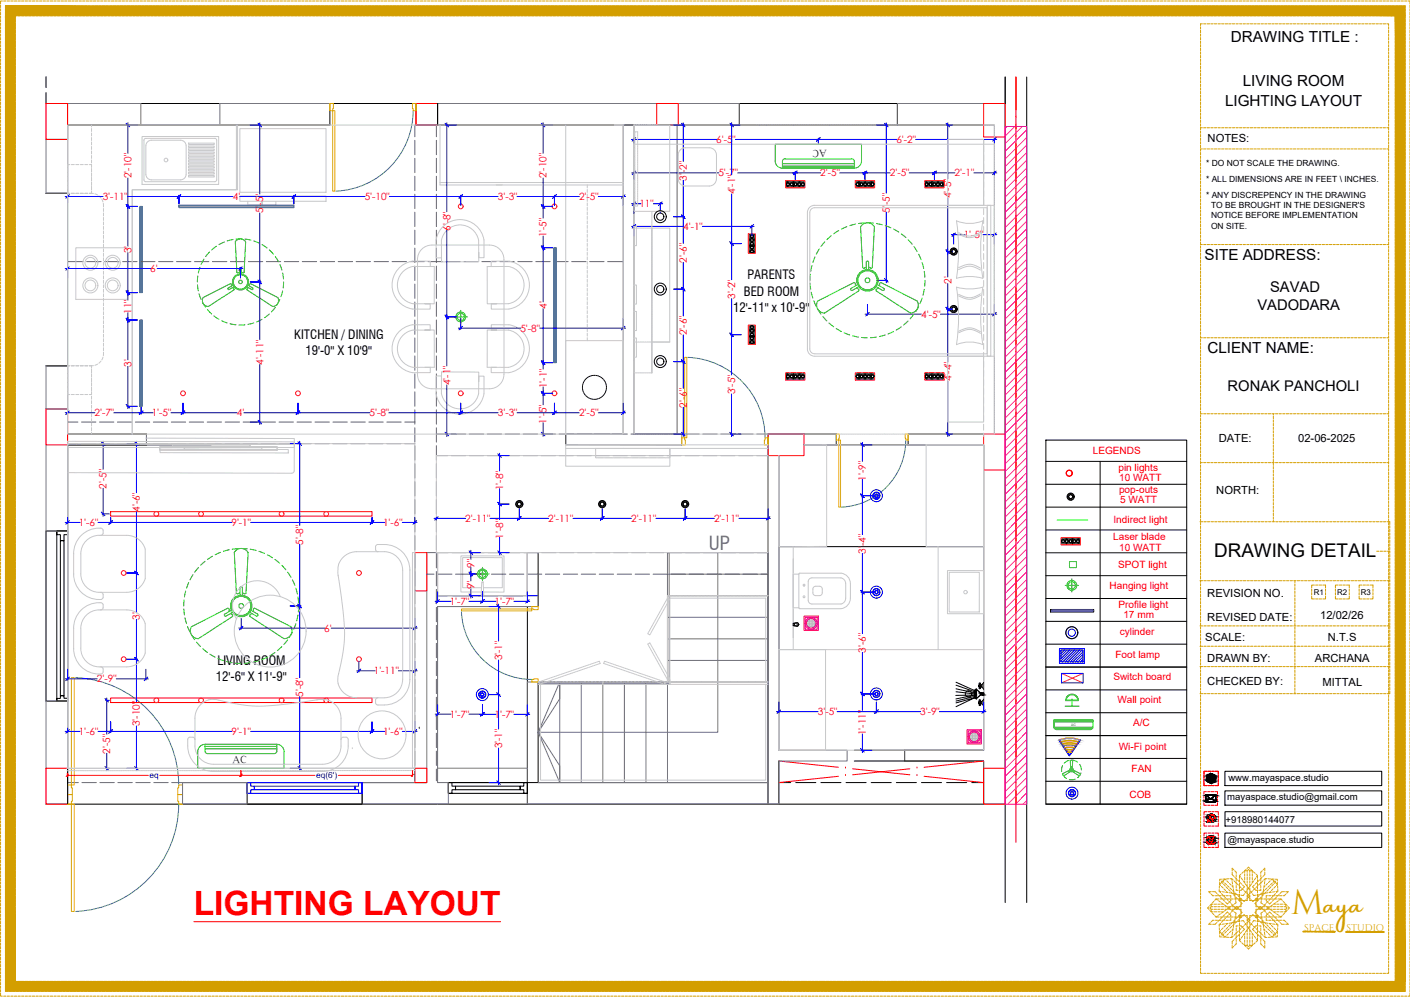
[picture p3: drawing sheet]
<svg xmlns="http://www.w3.org/2000/svg" width="420mm" height="297mm" viewBox="0 0 420 297" stroke-linecap="round" stroke-linejoin="round" font-family="sans-serif">
<defs><g id="words">
<text font-size="10.4" fill="#d39e00" x="384.8" y="272.4">M</text>
<text font-size="10" fill="#f00" x="57.8" y="272.5">LIGHTING LAYOUT</text>
<text font-size="7.4" fill="#d39e00" x="394.5" y="272.4">aya</text>
<text font-size="5.7" fill="#767676" x="211.2" y="163.9">UP</text>
<text font-size="5.6" x="361.8" y="166">DRAWING DETAIL</text>
<g font-size="4.5">
<text x="366.8" y="12.4">DRAWING TITLE :</text>
<text x="370.3" y="25.5">LIVING ROOM</text>
<text x="365.1" y="31.6">LIGHTING LAYOUT</text>
<text x="359" y="77.5">SITE ADDRESS:</text>
<text x="359.8" y="105.2">CLIENT NAME:</text>
</g>
<g font-size="4.4">
<text x="378.5" y="86.9">SAVAD</text>
<text x="374.7" y="92.5">VADODARA</text>
<text x="365.8" y="116.4">RONAK PANCHOLI</text>
</g>
<g font-size="3.8">
<text x="222.8" y="83.3">PARENTS</text>
<text x="221.7" y="88.1">BED ROOM</text>
<text x="218.5" y="92.9">12'-11'' x 10'-9''</text>
<text x="87.7" y="100.9">KITCHEN / DINING</text>
<text x="91" y="105.7">19'-0'' X 10'9''</text>
<text x="64.3" y="203">12'-6'' X 11'-9''</text>
<text x="64.8" y="198.2">LIVING ROOM</text>
</g>
<g font-size="3.3">
<text x="359.9" y="42.3">NOTES:</text>
<text x="363.2" y="131.8">DATE:</text>
<text x="386.8" y="131.8">02-06-2025</text>
<text x="362.4" y="147.2">NORTH:</text>
<text x="359.7" y="177.8">REVISION NO.</text>
<text x="359.7" y="184.9">REVISED DATE:</text>
<text x="393.4" y="184.3">12/02/26</text>
<text x="359.2" y="191">SCALE:</text>
<text x="395.7" y="190.9">N.T.S</text>
<text x="359.7" y="197.1">DRAWN BY:</text>
<text x="391.8" y="197.2">ARCHANA</text>
<text x="359.7" y="204.1">CHECKED BY:</text>
<text x="394.1" y="204.5">MITTAL</text>
</g>
<g font-size="3.1">
<text x="246.3" y="44.6" transform="rotate(180 246.3 44.6)">AC</text>
<text x="69.3" y="227.2">AC</text>
</g>
<g font-size="3" fill="#f00">
<text x="213.4" y="42.6">6'-5&quot;</text>
<text x="267.1" y="42.6">6'-2&quot;</text>
<text x="39.2" y="53.1" transform="rotate(-90 39.2 53.1)">2'-10&quot;</text>
<text x="162.9" y="53.1" transform="rotate(-90 162.9 53.1)">2'-10&quot;</text>
<text x="204.6" y="53.8" transform="rotate(-90 204.6 53.8)">3'-2&quot;</text>
<text x="214.1" y="52.6">5'-7&quot;</text>
<text x="244.4" y="52.6">2'-5&quot;</text>
<text x="265.2" y="52.6">2'-5&quot;</text>
<text x="284.5" y="52.6">2'-1&quot;</text>
<text x="30.6" y="59.6">3'-11&quot;</text>
<text x="69.4" y="59.6">4'</text>
<text x="108.7" y="59.6">5'-10&quot;</text>
<text x="148.3" y="59.6">3'-3&quot;</text>
<text x="172.6" y="59.6">2'-5&quot;</text>
<text x="219.1" y="57.8" transform="rotate(-90 219.1 57.8)">4'-1&quot;</text>
<text x="283.5" y="59" transform="rotate(-90 283.5 59)">4'-5&quot;</text>
<text x="78.5" y="63.6" transform="rotate(-90 78.5 63.6)">5'-5&quot;</text>
<text x="190.5" y="61.8">11&quot;</text>
<text x="265.1" y="63.3" transform="rotate(-90 265.1 63.3)">5'-5&quot;</text>
<text x="134.2" y="68.8" transform="rotate(-90 134.2 68.8)">6'-8&quot;</text>
<text x="162.9" y="70.7" transform="rotate(-90 162.9 70.7)">1'-5&quot;</text>
<text x="203.6" y="68.5">4'-1&quot;</text>
<text x="287.2" y="71">1'-5&quot;</text>
<text x="39.2" y="75.4" transform="rotate(-90 39.2 75.4)">3'</text>
<text x="44.8" y="81">6'</text>
<text x="204.6" y="78.3" transform="rotate(-90 204.6 78.3)">2'-6&quot;</text>
<text x="219.1" y="89.1" transform="rotate(-90 219.1 89.1)">3'-2&quot;</text>
<text x="283.5" y="84.6" transform="rotate(-90 283.5 84.6)">2'</text>
<text x="39.2" y="93.6" transform="rotate(-90 39.2 93.6)">11&quot;</text>
<text x="162.9" y="92" transform="rotate(-90 162.9 92)">4'</text>
<text x="274.5" y="94.6">4'-5&quot;</text>
<text x="155.1" y="98.8">5'-8&quot;</text>
<text x="204.6" y="99.9" transform="rotate(-90 204.6 99.9)">2'-6&quot;</text>
<text x="39.2" y="109.3" transform="rotate(-90 39.2 109.3)">3'</text>
<text x="78.5" y="108.6" transform="rotate(-90 78.5 108.6)">4'-11&quot;</text>
<text x="283.5" y="113.6" transform="rotate(-90 283.5 113.6)">4'-4&quot;</text>
<text x="134.2" y="114.8" transform="rotate(-90 134.2 114.8)">4'-1&quot;</text>
<text x="162.9" y="115.7" transform="rotate(-90 162.9 115.7)">1'-1&quot;</text>
<text x="219" y="117.5" transform="rotate(-90 219 117.5)">3'-5&quot;</text>
<text x="28.2" y="124">2'-7&quot;</text>
<text x="45.2" y="124">1'-5&quot;</text>
<text x="70.6" y="124.1">4'</text>
<text x="110.1" y="124">5'-8&quot;</text>
<text x="148.3" y="124">3'-3&quot;</text>
<text x="172.6" y="124">2'-5&quot;</text>
<text x="204.6" y="121.4" transform="rotate(-90 204.6 121.4)">2'-6&quot;</text>
<text x="162.9" y="126.3" transform="rotate(-90 162.9 126.3)">1'-5&quot;</text>
<text x="325.7" y="135.2">LEGENDS</text>
<text x="258" y="143.2" transform="rotate(-90 258 143.2)">1'-9&quot;</text>
<text x="333.3" y="140.3">pin lights</text>
<text x="333.5" y="143.2">10 WATT</text>
<text x="31.8" y="145.6" transform="rotate(-90 31.8 145.6)">2'-5&quot;</text>
<text x="149.9" y="146" transform="rotate(-90 149.9 146)">1'-8&quot;</text>
<text x="333.4" y="146.9">pop-outs</text>
<text x="333.8" y="150">5 WATT</text>
<text x="41.7" y="152.5" transform="rotate(-90 41.7 152.5)">4'-6&quot;</text>
<text x="138.7" y="155.5">2'-11&quot;</text>
<text x="163.4" y="155.5">2'-11&quot;</text>
<text x="188.1" y="155.5">2'-11&quot;</text>
<text x="212.8" y="155.5">2'-11&quot;</text>
<text x="331.8" y="155.8">Indirect light</text>
<text x="23.5" y="156.7">1'-6&quot;</text>
<text x="69" y="156.7">9'-1&quot;</text>
<text x="114.2" y="156.7">1'-6&quot;</text>
<text x="149.9" y="160.5" transform="rotate(-90 149.9 160.5)">1'-8&quot;</text>
<text x="331.7" y="160.9">Laser blade</text>
<text x="90.3" y="162.3" transform="rotate(-90 90.3 162.3)">5'-8&quot;</text>
<text x="258" y="165" transform="rotate(-90 258 165)">3'-4&quot;</text>
<text x="333.5" y="164">10 WATT</text>
<text x="141.4" y="169.1" transform="rotate(-90 141.4 169.1)">9&quot;</text>
<text x="333.2" y="169.1">SPOT light</text>
<text x="141.4" y="175.6" transform="rotate(-90 141.4 175.6)">9&quot;</text>
<text x="330.7" y="175.6">Hanging light</text>
<text x="41.7" y="184.6" transform="rotate(-90 41.7 184.6)">3'</text>
<text x="134" y="180.2">1'-7&quot;</text>
<text x="147.4" y="180.2">1'-7&quot;</text>
<text x="333.3" y="181.1">Profile light</text>
<text x="334.8" y="184">17 mm</text>
<text x="96.6" y="188.2">6'</text>
<text x="333.7" y="189.1">cylinder</text>
<text x="149.6" y="196.7" transform="rotate(-90 149.6 196.7)">3'-1&quot;</text>
<text x="258" y="194.5" transform="rotate(-90 258 194.5)">3'-6&quot;</text>
<text x="332.4" y="195.9">Foot lamp</text>
<text x="28.9" y="203.3">2'-9&quot;</text>
<text x="111.4" y="200.9">1'-11&quot;</text>
<text x="331.8" y="202.7">Switch board</text>
<text x="90.3" y="207.6" transform="rotate(-90 90.3 207.6)">5'-8&quot;</text>
<text x="333" y="209.3">Wall point</text>
<text x="134" y="213.8">1'-7&quot;</text>
<text x="147.4" y="213.9">1'-7&quot;</text>
<text x="243.7" y="213.1">3'-5&quot;</text>
<text x="274.2" y="213.1">3'-9&quot;</text>
<text x="23.5" y="219">1'-6&quot;</text>
<text x="41.7" y="216.4" transform="rotate(-90 41.7 216.4)">3'-10&quot;</text>
<text x="69" y="219">9'-1&quot;</text>
<text x="114.2" y="219">1'-6&quot;</text>
<text x="258" y="219" transform="rotate(-90 258 219)">1'-11&quot;</text>
<text x="337.6" y="216.2">A/C</text>
<text x="32.9" y="224.5" transform="rotate(-90 32.9 224.5)">2'-5&quot;</text>
<text x="149.6" y="223" transform="rotate(-90 149.6 223)">3'-1&quot;</text>
<text x="333.4" y="223.4">Wi-Fi point</text>
<text x="337.2" y="230">FAN</text>
<text x="336.5" y="237.7">COB</text>
</g>
<g font-size="2.9">
<text x="366" y="232.7">www.mayaspace.studio</text>
<text x="365.7" y="238.5">mayaspace.studio@gmail.com</text>
<text x="365.2" y="245.1">+918980144077</text>
<text x="365.7" y="251">@mayaspace.studio</text>
</g>
<g font-size="2.9" fill="#d39e00">
<text x="388.6" y="277.2">SPACE</text>
<text x="401.2" y="277.2">STUDIO</text>
</g>
<g font-size="2.5">
<text x="359.4" y="49.3">* DO NOT SCALE THE DRAWING.</text>
<text x="359.4" y="54.2">* ALL DIMENSIONS ARE IN FEET \ INCHES.</text>
<text x="359.4" y="58.9">* ANY DISCREPENCY IN THE DRAWING</text>
<text x="360.9" y="62">TO BE BROUGHT IN THE DESIGNER'S</text>
<text x="360.9" y="65">NOTICE BEFORE IMPLEMENTATION</text>
<text x="360.9" y="68.1">ON SITE.</text>
</g>
<g font-size="2.5" fill="#00f">
<text x="44.6" y="231.7">eq</text>
<text x="94.2" y="231.7">eq(6')</text>
</g>
<g font-size="2.4">
<text x="391.5" y="177.2">R1</text>
<text x="398.4" y="177.2">R2</text>
<text x="405.5" y="177.2">R3</text>
</g>
<text font-size="1" fill="#2eb800" x="319.2" y="216.2">AC</text>
</g></defs>
<!-- layer: Labelling -->
<g fill="none" stroke="#636466" stroke-width=".3">
<path d="M123.6 37.3v3.4M130 37.3v3.4M201.8 37.3v92M123.6 41.8v4.3M123.6 47.2v4.2M123.6 52.5v4.3M123.6 57.9v4.3M130 41.8v4.3M130 47.2v4.2M130 52.5v4.3M130 57.9v4.3M20.1 77.9h4.7"/>
<path d="M25.8 77.9h4.3M31.2 77.9h4.3M36.5 77.9h4.3M41.9 77.9h4.3M47.3 77.9h4.2M52.6 77.9h4.3M58 77.9h4.2M63.3 77.9h4.3M68.7 77.9h4.2M74 77.9h4.3M79.4 77.9h4.3M84.7 77.9h4.3"/>
<path d="M90.1 77.9h4.3M95.4 77.9h4.3M100.8 77.9h4.3M106.1 77.9h4.3M111.5 77.9h4.3M116.8 77.9h4.3M122.2 77.9h4.3M123.6 63.2v4.3M123.6 68.6v4.3M123.6 73.9v4.3M123.6 79.3v4.3M127.5 77.9h4.3"/>
<path d="M130 63.2v4.3M130 68.6v4.3M130 73.9v4.3M130 79.3v4.3M132.9 77.9h4.3M138.2 77.9h4.3M143.6 77.9h4.3M148.9 77.9h4.3M154.3 77.9h4.3M159.6 77.9h4.3M165 77.9h4.3M170.4 77.9h4.2"/>
<path d="M175.7 77.9h4.3M181.1 77.9h4.6M123.6 84.6v4.3M123.6 90v4.3M123.6 95.3v4.3M130 84.6v4.3M130 90v4.3M130 95.3v4.3M123.6 100.7v4.3M123.6 106v4.3M123.6 111.4v4.3M123.6 116.7v4.3"/>
<path d="M130 100.7v4.3M130 106v4.3M130 111.4v4.3M130 116.7v4.3M20.1 125.7h3.1M20.1 132.2h3.1M24.2 132.2h4.3M24.3 125.7h4.3M29.6 132.2h4.3M29.6 125.7h4.3M34.9 132.2h4.3M35 125.7h4.3"/>
<path d="M40.3 132.2h4.3M40.3 125.7h4.3M45.6 132.2h4.3M45.7 125.7h4.3M51 132.2h4.3M51 125.7h4.3M56.4 132.2h4.2M56.4 125.7h4.3M61.7 132.2h4.3M61.7 125.7h4.3M67.1 132.2h4.2M67.1 125.7h4.3"/>
<path d="M72.4 132.2h4.3M72.5 125.7h4.2M77.8 132.2h4.2M77.8 125.7h4.3M83.1 132.2h4.3M83.2 125.7h4.2M88.5 132.2h4.3M88.5 125.7h4.3M93.8 132.2h4.3M93.9 125.7h4.2M99.2 132.2h4.3M99.2 125.7h4.3"/>
<path d="M104.5 132.2h4.3M104.6 125.7h4.2M109.9 132.2h4.3M109.9 125.7h4.3M115.2 132.2h4.3M115.3 125.7h4.2M120.6 132.2h3M120.6 125.7h3.1M123.6 122.1v4.3M123.6 127.5v4.2M123.6 132.8v4.3M123.6 138.2v4.2"/>
<path d="M130 122.1v4.3M130 127.5v4.2M130 132.8v4.3M130 138.2v4.2M130 135.7h3.4M130 129.3h3.4M134.5 135.7h4.3M134.5 129.3h4.3M139.8 135.7h4.3M139.8 129.3h4.3M145.2 135.7h4.3M145.2 129.3h4.3"/>
<path d="M150.5 135.7h4.3M150.5 129.3h4.3M155.9 135.7h4.3M155.9 129.3h4.3M161.3 135.7h4.2M161.3 129.3h4.2M166.6 135.7h4.3M166.6 129.3h4.3M172 135.7h4.2M172 129.3h4.2M177.3 135.7h4.3M177.3 129.3h4.3"/>
<path d="M182.7 135.7h4.2M182.7 129.3h4.2M188 135.7h4.3M188 129.3h4.3M193.4 135.7h4.3M193.4 129.3h4.3M198.7 135.7h4.3M198.7 129.3h4.3M204.1 135.7h4.3M204.1 129.3h4.3M209.4 135.7h4.3M209.4 129.3h4.3"/>
<path d="M214.8 135.7h4.3M214.8 129.3h4.3M220.1 135.7h4.3M220.1 129.3h4.3M225.5 135.7h3.4M225.5 129.3h3.4M123.6 143.5v4.3M123.6 148.9v4.2M123.6 154.2v4.3M123.6 159.6v4.2M130 143.5v4.3M130 148.9v4.2"/>
<path d="M130 154.2v4.3M130 159.6v4.2M123.6 164.9v4.3M123.6 170.3v4.2M123.6 175.6v4.3M127.2 171.1h2.1M130 164.9v4.3M130 170.3v4.2M130 175.6v4.3M130.4 164.6h3.2M130.4 171.1h4.3M134.7 164.6h4.3"/>
<path d="M135.7 171.1h4.3M140 164.6h4.3M141.1 171.1h4.3M145.4 164.6h4.3M146.5 171.1h4.2M150.7 164.6h4.3M151.8 171.1h4.3M156.1 164.6h4.3M157.2 171.1h4.2M161.4 164.6h4.3M162.5 171.1h4.3M166.8 164.6h4.3"/>
<path d="M167.9 171.1h4.2M172.1 164.6h4.3M173.2 171.1h4.3M177.5 164.6h4.3M178.6 171.1h4.2M182.8 164.6h4.3M183.9 171.1h4.3M188.2 164.6h4.3M189.3 171.1h4.2M193.5 164.6h4.3M194.6 171.1h4.3M198.9 164.6h4.3"/>
<path d="M200 171.1h4.3M204.3 164.6h4.2M205.3 171.1h4.3M209.6 164.6h4.3M210.7 171.1h4.3M215 164.6h4.2M216 171.1h4.3M220.3 164.6h4.3M221.4 171.1h4.3M225.7 164.6h3.2M226.7 171.1h2.2M123.6 181v4.2"/>
<path d="M123.6 186.3v4.3M123.6 191.7v4.3M123.6 197v4.3M130 181v4.2M130 186.3v4.3M130 191.7v4.3M130 197v4.3M123.6 202.4v4.3M123.6 207.7v4.3M123.6 213.1v4.3M123.6 218.4v4.3M130 202.4v4.3"/>
<path d="M130 207.7v4.3M130 213.1v4.3M130 218.4v4.3M20.1 233.2h3.2M24.4 233.2h4.3M29.8 233.2h4.2M35.1 233.2h4.3M40.5 233.2h4.3M45.8 233.2h4.3M51.2 233.2h3.2M123.6 223.8v4.3M123.6 229.1v3.5"/>
<path d="M130 223.8v4.3M130 229.1v3.5"/>
</g>
<!-- layer: Electrical -->
<path d="M41.7 61.5h.7v25.7h-.7zM41.8 61.6h.5v25.5h-.5zM53.3 61.1h34.3v.8h-34.3zM53.4 61.3h34.1v.4h-34.1zM165 73.8h.8v34.3h-.8zM165.2 73.9h.4v34.1h-.4zM41.7 95.3h.7v25.7h-.7zM41.8 95.4h.5v25.6h-.5z" fill="none" stroke="#2776bb" stroke-width=".3"/>
<!-- layer: GROUND FLOOR -->
<g fill="none" stroke="#000" stroke-width=".3">
<path d="M13.7 22.9v3.2M13.7 27.6v3.2h285.8M98.3 30.8v6.5h-78.2v85.6M124 30.8v6.5h58.8M130.4 30.8v6.5M186.1 37.3h107M220.3 30.9v6.5M267.4 30.8v6.5M299.5 22.9v246M305.9 22.9v246M13.7 57.6h6.4M13.7 109h6.4"/>
<path d="M20.1 129.3h23.5v3.2h-23.5v107.1v-107.1h42.8M185.7 129.3h-17.1v3.2M188.9 129.3h12.9M232.1 135.7v87.8M239.6 132.5h53.5v91h-38.5M249.2 132.5v-3.2h-20.3v110.3M293.1 129.3h-22.5v3.2M20.1 158.2h-6.4v50.7h6.4M157.2 164.6v12.9M160.4 164.6v16.1M198.9 164.6v38.6h-38.5v30M232.1 162.9h61"/>
<path d="M157.2 180.7v58.9M13.7 239.6h285.8M127.2 233.2h-72.8v6.4M133.6 233.2h95.3M232.1 226.7v12.9M232.1 233.2h3.5M237.1 233.2h6M244.6 233.2h6M252.1 233.2h6M254.6 226.7h38.5v12.9M259.6 233.2h6M267.1 233.2h6"/>
<path d="M269.6 223.5v3.2M274.6 233.2h6M282.1 233.2h6M289.6 233.2h3.5"/>
</g>
<!-- layer: GROUND FLOOR ( STAIR ) -->
<g fill="none" stroke="#767676" stroke-width=".3">
<path d="M198.9 164.6h.5v39.1h-39v-.5h38.5zM198.9 171.1h30M198.9 177.5h30M213.9 164.6v53.6h-53.5l6.4 10v5l-6.4-15 6.4-10v-5l-6.4 15M228.9 164.6h-30v68.6M198.9 196.8h30M198.9 190.3h30M198.9 183.9h30M160.4 203.2h68.5M166.8 203.2v30M173.2 203.2v30M179.6 203.2v30"/>
<path d="M186.1 203.2v30M192.5 203.2v30"/>
</g>
<path d="M130.4 177.5h3M134.9 177.5h6M142.4 177.5h6M149.9 177.5h6M157.4 177.5h3" fill="none" stroke="#00f" stroke-width=".3"/>
<!-- layer: GROUND FLOOR ( DW_RAIL ) -->
<path d="M16.9 158.2h3.2v50.7h-3.2v-.8h1.1v-.8h1.1v-46.2h-1.1v-1.8h-1.1v-1.1h3.2v1.1h-1v1.8h-1.1v46.2h1.1v.7h1v.9h-3.2zM73.7 233.2h34.2v6.4h-34.2zM133.6 233.2h23.6v3.2h-1.1v-1.1h-1.1v-1.1h-19.3v1.1h-1v1.1h-1.1v-3.2h1.1v1h1v1.1h19.3v-1.1h1.1v-1h1.1v3.2h-23.6z" fill="none" stroke="#000" stroke-width=".3"/>
<!-- layer: GROUND FLOOR  ( PLINE ) -->
<g fill="none" stroke="#767676" stroke-width=".3">
<path d="M13.7 30.8h28.3v6.5h-21.9v4.2h-6.4zM65.5 30.8h32.8v6.5h-32.8zM185.7 37.3v92h-17.1v3.2l34.6 .1v-3.3h-14.3v-92M220.3 30.8h-89.9v6.5h94.2M220.3 30.9v6.5M267.4 30.8h32.1v208.8h-6.4v-12.9h-23.5v-3.2h23.5v-91h-22.5v-3.2h25.7v-92h-28.9zM13.7 41.5h6.4v16.1h-6.4zM13.7 109h6.4v12.8h-6.4zM13.7 121.8h6.4v7.5h23.5v3.2h-23.5v25.7h-6.4zM239.6 132.5h9.6v-3.2h-20.3v110.3h3.2v-12.9h20.3v-3.2h-20.3v-87.8M127.2 164.6h3.2v12.9h26.8v-12.9h3.2v16.1h-30v52.5h3.2v6.4h-25.7v-6.4h19.3zM13.7 208.9h6.4v30.7h-6.4z"/>
<path d="M157.2 203.2h3.2v30h68.5v6.4h-71.7zM54.4 233.2h19.3v6.4h-19.3zM130.4 228.9h26.8"/>
</g>
<!-- layer: GROUND FLOOR -->
<g fill="none" stroke="#f00" stroke-width=".3">
<path d="M302.7 34.9h.1M302.7 22.9v9.9M302.7 37.1v17.1M302.7 56.3h.1M302.7 58.5v17.1M302.7 77.7h.1M302.7 79.9v17.1M302.7 99.1h.1M302.7 101.3v17.1M302.7 120.6h.1M302.7 122.7v17.1M302.7 142h.1"/>
<path d="M302.7 144.1v17.1M302.7 163.4h.1M302.7 165.5v17.1M302.7 184.8h.1M302.7 186.9v17.2M302.7 206.2h.1M302.7 208.3v17.2M232.1 226.7l17.7 1.9M249.8 231.3l-17.7 1.9M251.9 228.8h.1M251.9 231.1h.1M254.1 229.1l17 1.7"/>
<path d="M271.1 229.1l-17 1.7M273.2 231.1h.1M273.2 228.8h.1M275.4 231.3l17.7 1.9M293.1 226.7l-17.7 1.9M302.7 227.6h.1M302.7 229.7v9.9"/>
</g>
<path d="M130.4 180.7h30" fill="none" stroke="#00f" stroke-width=".3"/>
<!-- layer: COLUMN -->
<path d="M13.7 30.8h6.4v10.7h-6.4zM124 30.8h6.4v6.5h-6.4zM195.7 30.8h6.4v6.5h-6.4zM293.1 30.8h6.4v10h-6.4zM13.7 121.8h6.4v10.7h-6.4zM228.9 129.3h10.7v6.4h-10.7zM293.1 129.3h6.4v10.7h-6.4zM13.7 228.9h6.4v10.7h-6.4zM293.1 228.9h6.4v10.7h-6.4z" fill="none" stroke="#f00" stroke-width=".3"/>
<!-- layer: GROUND FLOOR  ( HATCH ) -->
<g fill="none" stroke="#f0f" stroke-width=".3">
<path d="M300.1 37.7l-.6 .6M302.4 37.7l-2.9 2.8M304.7 37.7l-5.2 5.1M305.9 38.7l-6.4 6.4M305.9 40.9l-6.4 6.5M305.9 43.2l-6.4 6.4M305.9 45.5l-6.4 6.4M305.9 47.7l-6.4 6.5M305.9 50l-6.4 6.4M305.9 52.3l-6.4 6.4M305.9 54.6l-6.4 6.4M305.9 56.8l-6.4 6.5"/>
<path d="M305.9 59.1l-6.4 6.4M305.9 61.4l-6.4 6.4M305.9 63.6l-6.4 6.5M305.9 65.9l-6.4 6.4M305.9 68.2l-6.4 6.4M305.9 70.4l-6.4 6.5M305.9 72.7l-6.4 6.4M305.9 75l-6.4 6.4M305.9 77.3l-6.4 6.4M305.9 79.5l-6.4 6.5M305.9 81.8l-6.4 6.4M305.9 84.1l-6.4 6.4"/>
<path d="M305.9 86.3l-6.4 6.5M305.9 88.6l-6.4 6.4M305.9 90.9l-6.4 6.4M305.9 93.2l-6.4 6.4M305.9 95.4l-6.4 6.5M305.9 97.7l-6.4 6.4M305.9 100l-6.4 6.4M305.9 102.2l-6.4 6.5M305.9 104.5l-6.4 6.4M305.9 106.8l-6.4 6.4M305.9 109.1l-6.4 6.4M305.9 111.3l-6.4 6.4"/>
<path d="M305.9 113.6l-6.4 6.4M305.9 115.9l-6.4 6.4M305.9 118.1l-6.4 6.5M305.9 120.4l-6.4 6.4M305.9 122.7l-6.4 6.4M305.9 124.9l-6.4 6.5M305.9 127.2l-6.4 6.4M305.9 129.5l-6.4 6.4M305.9 131.8l-6.4 6.4M305.9 134l-6.4 6.5M305.9 136.3l-6.4 6.4M305.9 138.6l-6.4 6.4"/>
<path d="M305.9 140.8l-6.4 6.5M305.9 143.1l-6.4 6.4M305.9 145.4l-6.4 6.4M305.9 147.7l-6.4 6.4M305.9 149.9l-6.4 6.5M305.9 152.2l-6.4 6.4M305.9 154.5l-6.4 6.4M305.9 156.7l-6.4 6.5M305.9 159l-6.4 6.4M305.9 161.3l-6.4 6.4M305.9 163.6l-6.4 6.4M305.9 165.8l-6.4 6.4"/>
<path d="M305.9 168.1l-6.4 6.4M305.9 170.4l-6.4 6.4M305.9 172.6l-6.4 6.5M305.9 174.9l-6.4 6.4M305.9 177.2l-6.4 6.4M305.9 179.4l-6.4 6.5M305.9 181.7l-6.4 6.4M305.9 184l-6.4 6.4M305.9 186.3l-6.4 6.4M305.9 188.5l-6.4 6.5M305.9 190.8l-6.4 6.4M305.9 193.1l-6.4 6.4"/>
<path d="M305.9 195.3l-6.4 6.5M305.9 197.6l-6.4 6.4M305.9 199.9l-6.4 6.4M305.9 202.2l-6.4 6.4M305.9 204.4l-6.4 6.4M305.9 206.7l-6.4 6.4M305.9 209l-6.4 6.4M305.9 211.2l-6.4 6.5M305.9 213.5l-6.4 6.4M305.9 215.8l-6.4 6.4M305.9 218l-6.4 6.5M305.9 220.3l-6.4 6.4"/>
<path d="M305.9 222.6l-6.4 6.4M305.9 224.9l-6.4 6.4M305.9 227.1l-6.4 6.5M305.9 229.4l-6.4 6.4M305.9 231.7l-6.4 6.4M305.9 233.9l-5.6 5.7M305.9 236.2l-3.3 3.4M305.9 238.5l-1 1.1"/>
</g>
<!-- layer: GROUND FLOOR -->
<path d="M299.5 37.7h6.4v201.9h-6.4z" fill="none" stroke="#f0f" stroke-width=".3"/>
<!-- layer: X_PLOT -->
<g fill="none" stroke="#f00" stroke-width=".3">
<path d="M302.7 22.9v15.6M302.7 40.6h.1M302.7 42.8v17.1M302.7 62h.1M302.7 64.2v17.1M302.7 83.4h.1M302.7 85.6v17.1M302.7 104.8h.1M302.7 107v17.1M302.7 126.2h.1M302.7 128.4v17.1M302.7 147.7h.1"/>
<path d="M302.7 149.8v17.1M302.7 169.1h.1M302.7 171.2v17.1M302.7 190.5h.1M302.7 192.6v17.1M302.7 211.9h.1M302.7 214v17.1M302.7 233.3h.1M302.7 235.4v15.6"/>
</g>
<path d="M13.7 57.6h6.4M13.7 41.5h6.4M13.7 109h6.4" fill="none" stroke="#000" stroke-width=".3"/>
<!-- layer: AR DOOR -->
<g fill="none" stroke="#ffbf00" stroke-width=".3">
<path d="M98.3 30.8h1l-.2 2.2h-.8zM99.1 33h.7v24h-.7zM122.9 30.8h1.1v2.2h-.9zM204 106.5h.7v23.9h-.7zM203.2 130.4h.8l.2 2.2h-1zM228 130.4h.8v2.2h-1zM249.2 129.3h.9l-.2 1.8h-.7zM249.9 131.1h.6v20h-.6zM269.7 129.3h.9v1.8h-.7zM137.5 181.4h21v.6h-21zM158.5 180.7h1.9v.9l-1.9-.2zM21.3 201.9h.8v32h-.8z"/>
<path d="M158.5 202.4l1.9-.2v1h-1.9zM20.1 233.9h1.2v.8h.3v2h-1.5zM20.1 236.7h1.5v2h-.3v.9h-1.2zM21.3 239.6h.8v31.9h-.8zM53 236.7h1.4v2.9h-1.2v-.9h-.2zM53.2 233.9h1.2v2.8h-1.4v-2h.2z"/>
</g>
<!-- layer: AR ELE-5 -->
<path d="M123.1 33a24 24 0 0 1-23 23.9M205 106.5a24 24 0 0 1 23 23.9M269.9 131.1a20 20 0 0 1-19.2 20M137.5 182.3a21 21 0 0 0 21 20.1M22.6 201.9a32 32 0 0 1 30.6 32M53.2 239.6a32 32 0 0 1-30.6 31.9" fill="none" stroke="#00b8b8" stroke-width=".3"/>
<!-- layer: FUR -->
<path d="M124.9 217h.1" fill="none" stroke="#545454" stroke-width=".3"/>
<!-- layer: GROUND FLOOR  ( PLINE ) -->
<path d="M236.4 162.9v30.6" fill="none" stroke="#c7c8ca" stroke-width=".3"/>
<!-- layer: GROUND FLOOR -->
<path d="M232.1 193.5h61" fill="none" stroke="#c7c8ca" stroke-width=".3"/>
<!-- layer: furniture dimensions -->
<g fill="none" stroke="#00f" stroke-width=".3">
<path d="M37.8 37.3h3.2M38.1 36.6v9.1M74.6 37.3h3.2M77.4 36.6v21.2M132.8 37.3h3.2M133.1 36.6v26.5M161.5 37.3h3.2M161.8 36.6v9.1M200.7 37.3h3.3M203.6 36.6v11.5M217.7 37.3h2.8M218 36.6v15.5"/>
<path d="M261.2 37.3h3.3M264.1 36.6v21M282.1 37.3h1.7M282.4 36.6v16.7M19.4 58.5h11.3M20.1 58.2v2.2M38 58.5h31.5M38.1 53v20.4M53.3 58.2v2.6M71.4 58.5h37.4M87.6 58.2v2.6M116.1 58.5h32.3"/>
<path d="M137.3 58.2v2.9M154.1 58.5h18.5M161.8 53v12M165.2 58.2v2.9M178.3 58.5h8.1M185.7 58.2v2.9M188.2 51.5h26M188.2 41.5h25.4M188.9 41.2v1.4M188.9 51.2v2.3M203.6 53.7v18.8M218 57.7v25.6"/>
<path d="M219.1 41.5h48.2M219.8 51.5h24.7M237 51.2v2.3M243.9 41.2v1.4M250.2 51.5h15.1M257.7 51.2v2.3M270.9 51.5h13.7M272.9 41.5h24.1M278.4 51.2v2.3M282.4 58.9v23.6M290.2 51.5h6.8M296.3 41.2v1.4"/>
<path d="M296.3 51.2v.9M19.4 80h25.6M20.1 79.6v3.3M37.8 61.5h3.2M38.1 75.3v14.1M46.8 80h25.6M71.7 79.6v3.3M77.4 63.4v37.8M133.1 68.6v40.4M161.5 61.5h3.2M161.5 73.8h3.2M161.8 70.3v19.6"/>
<path d="M188.2 60.7h2.8M188.2 67.4h15.4M188.9 60.3v3.3M188.9 67.1v3.2M194.7 60.7h2.8M196.8 60.3v3.3M200.7 64.6h3.3M203.6 78.2v15.9M209.3 67.4h15.5M217.7 72.6h3.2M224 67.1v3.2M264.1 63.2v21"/>
<path d="M282.1 74.9h1.7M283.5 69.9h4.1M284.2 69.6v3.2M292.9 69.9h4.1M296.3 69.6v3.2M37.8 95.3h3.2M37.8 87.2h3.2M38.1 93.1v14.1M74.6 84h3.2M132.8 94.4h3.2M136.6 97.8h18.6M137.3 94.9v3.2"/>
<path d="M160.8 97.8h25.6M161.8 91.9v18.1M185.7 94.9v3.2M200.7 86.1h3.3M203.6 99.8v15.9M217.6 99.7h3.3M218 99v12.7M218 89v11.5M257.8 93.6h16.8M258.5 90.7v3.3M261.2 83.5h3.3M280.2 93.6h16.8"/>
<path d="M282.1 92.1h1.7M282.4 84.5v23.4M296.3 90.7v3.3M38.1 109.2v12.5M77.4 108.5v18M133.1 114.7v15.3M161.5 117.2h3.2M161.5 108.1h3.2M161.8 115.3v5.3M200.7 107.7h3.3M218 117.3v12.7M282.4 113.5v16.5"/>
<path d="M19.4 123h8.9M20.1 123v.3M30.4 132.2h2.2M30.7 131.5v8.3M33.9 123h11.7M37.8 121h3.2M37.8 132.2h3.2M40.7 131.5v15.3M42 121.4v1.9M50.9 123h19.8M54.5 120.1v3.2M72.7 123h37.5"/>
<path d="M74.6 125.7h3.2M86.5 132.2h3.2M88.8 120.1v3.2M89.3 131.5v25M115.8 123h32.6M132.8 129.3h3.2M137.3 120.1v3.2M148.5 135.7h3.2M148.9 135v5.3M154.1 123h18.5M161.5 129.3h3.2M161.8 125.9v4.1"/>
<path d="M165.2 120.1v3.2M178.3 123h8.1M185.7 120.1v3.2M200.7 129.3h3.3M203.6 121.4v8.6M217.6 129.3h3.2M256.6 132.5h3.2M257 131.8v5.7M282.1 129.3h1.7M19.4 155.7h4.5M20.1 154.1v1.9M29.2 155.7h39.9"/>
<path d="M30.4 153.1h2.2M30.7 145.5v8.3M33 154.1v1.9M40.7 152.4v30.2M74.7 155.7h39.9M110.9 154.1v1.9M119.9 155.7h4.4M123.6 154.1v1.9M129.3 154.4h9.4M130 154.1v.8M146 154.4h17.4M148.5 150.2h3.2"/>
<path d="M148.9 145.6v9.2M154.7 151.6v3.2M170.8 154.4h17.4M179.5 151.6v3.2M195.5 154.4h17.4M204.2 151.6v3.2M220.2 154.4h9.4M228.9 151.6v3.2M256.6 147.7h3.2M257 142.8v16.4M37.8 170.7h3.2M89.3 162.1v39.8"/>
<path d="M129.7 179.2h4.7M130.4 176.3v3.2M139.7 179.2h8.1M140 171h3.2M140 177.5h3.2M140 164.6h3.2M140.3 163.9v2.7M140.3 169v4.1M140.3 175.4v2.8M143.8 176.3v3.2M148.5 164.6h3.2M148.6 180v11"/>
<path d="M148.9 160.1v5.3M153.1 179.2h4.8M157.2 176.3v3.2M256.6 176.4h3.2M257 164.9v23.9M20.1 199.4v3.2M37.8 196.4h3.2M40.7 184.5v24.5M43.5 199.4v3.2M71.2 187.1h25.6M71.9 184.3v3.2M86.5 180.5h3.2"/>
<path d="M98.7 187.1h25.6M106.3 199.9h5.5M107 197v3.2M118.8 199.9h5.5M123.6 184.3v3.2M123.6 197v3.2M145.7 180.7h3.2M148.6 196.6v20.6M257 194.4v17.3M19.4 217.9h4.5M19.4 202.3h9.6M20.1 216.9v1.4"/>
<path d="M29.2 217.9h39.9M31.5 208.6h1.1M31.8 207.9v10.9M33 215v3.3M34.6 202.3h9.6M40.7 216.3v13.3M74.7 217.9h39.9M89.3 207.5v22.1M110.9 215v3.3M119.9 217.9h4.4M123.6 215v3.3M129.7 212.8h4.7"/>
<path d="M130.4 209.9v3.2M139.7 212.8h4.8M143.1 212.8h4.7M143.8 209.9v3.3M145.7 206.9h3.2M153.1 212.8h4.8M157.2 210v3.2M231.4 212h12.4M232.1 209.2v3.2M249.4 212h24.9M256.6 206.8h3.2M257 218.6v5.6"/>
<path d="M261.2 209.2v3.2M279.9 212h13.9M293.1 209.2v3.2M31.5 228.9h1.1M31.8 224.4v5.2M37.8 228.9h3.2M73.7 233.2h34.2v3.2h-1.1v-1.1h-1v-1.1h-30v1.1h-1.1v1.1h-1v-3.2h1v1h1.1v1.1h30v-1.1h1v-1h1.1v3.2h-34.2zM86.5 228.9h3.2M145.7 233.2h3.2M148.6 222.9v11M256.6 223.5h3.2"/>
</g>
<!-- layer: Labelling -->
<path d="M123.6 164.6h3.6v11.5h-3.6zM123.6 228.9h3.6v4.3h-3.6z" fill="none" stroke="#f00" stroke-width=".3"/>
<!-- layer: 0 -->
<path d="M47.6 133.1h35v1h-35zM47.7 133.8l38.2 .1v1.1l-38.2-.1zM51.4 132.5h23.1v.6h-23.1zM54.9 133.3h23.1v.6l-23.1-.1z" fill="none" stroke="#c7c8ca" stroke-width=".3"/>
<path d="M70.4 37.3v19.2h-31v72.8" fill="none" stroke="#c7c8ca" stroke-width=".3"/>
<!-- layer: FURNITURE -->
<g fill="none" stroke="#c7c8ca" stroke-width=".3">
<path d="M27.3 37.3v.5M27.3 38.3v.9M27.3 39.6v.9M70.8 37.3v19.2h-31.4v72.8M71.5 38.3h25.7v19h-25.7zM131.1 37.3v17.8h54.6M168.6 37.3v92M188.9 37.3h10.7v25.7h-10.7zM20.1 56.9v.7h.7h-.7M20.1 50.2v.9M20.1 51.5v.9M20.1 52.9v.9"/>
<path d="M20.1 54.2v.9M20.1 55.5v.9M20.8 49h-.7v.7M21.3 57.6h.8M21.3 49h.8M22.6 57.6h.9M22.6 49h.9M23.9 57.6h.9M23.9 49h.9M25.3 57.6h.9M25.3 49h.9M26.6 49h.7v.7"/>
<path d="M27.3 57.6l.5 .1M27.3 57v.6h-.7h.7M27.3 41v.9M27.3 42.3v.9M27.3 43.6v.9M27.3 45v.9M27.3 46.3v.9M27.3 47.7v.8M27.3 49v.9M27.3 50.2v1M27.3 51.5v1.1M27.3 52.9v1"/>
<path d="M27.3 54.2v1M27.3 55.5v1.1M27.3 56.9v.7M28.3 57.7l.8 .4M29.5 58.4l.6 .6M30.3 59.3l.4 .9M42.3 40.7h22.9v14.2h-22.9zM43 41.5l.4-.3 20.9 .1 .3 .5-.1 12.1-.5 .2h-20.8l-.3-.5zM55.5 43.4l-.3-.8-1-.8h-9.1l-1.1 .5-.5 1.1v8.5l.2 .9 .6 .6 .8 .2h8.7l1.2-.5 .5-1.2M55.5 43.4v8.5M56.2 42.6h7.6v.4h-7.6zM56.2 43.5h7.6v.4h-7.6z"/>
<path d="M56.2 44.4h7.6v.4h-7.6zM56.2 45.3h7.6v.4h-7.6zM56.2 46.2h7.6v.4h-7.6zM56.2 47h7.6v.5h-7.6zM56.2 47.9h7.6v.4h-7.6zM56.2 48.8h7.6v.4h-7.6zM56.2 49.7h7.6v.4h-7.6zM56.2 50.6h7.6v.4h-7.6zM56.2 51.4h7.6v.5h-7.6zM56.2 52.3h7.6v.4h-7.6zM71.5 58.4h25.7v1.6h-25.7zM73.8 60v1.1h4.1v-1.1"/>
<path d="M78.2 60v1.1h4v-1.1M131.1 54.4h54.6h-17.1h.7M175 55.1v.9M175 56.4v.9M175 57.8v.9M175 59.1v.9M188.9 43h107.4M202.7 44.7l1-.6 .5-.1h7.1a2.14 2.14 0 0 1 2.2 2.2v7.1a2.14 2.14 0 0 1-2.2 2.1h-7.1a2.13 2.13 0 0 1-2.1-2.1v-7.1zM282.4 41.5h10.7v19.7h-10.7zM293.1 41.5v19.7M22.6 73.8h15.4v15.4h-15.4zM30.8 60.6v1.1"/>
<path d="M30.8 62.1v.9M30.8 63.4v.9M30.8 64.8v.9M30.8 66.1v.9M30.8 67.5v.9M30.8 68.8v.9M30.8 70.1v.9M30.8 71.5v.9M30.8 72.8v.9M30.8 74.1v.9M30.8 75.5v.9M30.8 76.8v.9"/>
<path d="M30.8 78.2v.9M30.8 79.5v.9M126.6 79.4h2.8v11.1h-6.3a5.6 5.6 0 0 1-4.7-5.6 5.6 5.6 0 0 1 4.6-5.5h5.2v-1.6h-5.3a7.2 7.2 0 0 0-6.1 7.1 7.2 7.2 0 0 0 6.1 7.2h5.3v-1.6M128.7 73a4.3 4.3 0 0 0-4.3 4.3v34.2a4.3 4.3 0 0 0 4.3 4.3M128.7 73h17.2a4.3 4.3 0 0 1 4.3 4.3v34.2a4.3 4.3 0 0 1-4.3 4.3h-17.2M131.6 75.2v2.8h11.1l-.1-6.4a5.6 5.6 0 0 0-5.5-4.6 5.6 5.6 0 0 0-5.6 4.7l.1 5.1h-1.6l-.1-5.3a7.2 7.2 0 0 1 7.2-6.1 7.2 7.2 0 0 1 7.1 6.1v5.3h-1.5M148 79.4h-2.8v11.1h6.3a5.6 5.6 0 0 0 4.7-5.6 5.6 5.6 0 0 0-4.7-5.5h-5.1v-1.6h5.3a7.2 7.2 0 0 1 6.1 7.1 7.2 7.2 0 0 1-6.1 7.2h-5.3v-1.6M175 60.5v.8M175 61.8v.9M175 63.1v.9M175 64.5v.9M175 65.8v.9"/>
<path d="M175 67.1v.9M175 68.5v.9M175 69.8v.9M175 71.2v.8M175 72.5v.9M175 73.8v.9M175 75.2v.9M175 76.5v.9M175 77.8v.9M175 79.2v.9M188.9 67.5h.7v5.7h-.7zM188.9 68.5v.3"/>
<path d="M188.9 69v.4M188.9 69.6v.3M188.9 70.1v.3M188.9 70.6v.4M188.9 71.1v.4M188.9 71.7v.3M188.9 72.2v.4M188.9 72.8v.3M188.9 73.3v.3M188.9 73.8v.4M188.9 74.4v.3M188.9 74.9v.4"/>
<path d="M188.9 75.4v.4M188.9 76v.3M188.9 76.5v.4M188.9 77v.4M188.9 77.6v.3M188.9 78.1v.4M188.9 78.6v.4M188.9 79.2v.3M188.9 79.7v.4M189.3 68h-.4v.3M189.5 68h.4M190.1 68h.3"/>
<path d="M190.6 68h.4M191.1 68h.4M191.7 68h.3M192.2 68h.4M192.7 68h.4M193.3 68h.3M193.8 68h.4v.3M194.2 63v.4M194.2 63.6v.3M194.2 64.1v.4M194.2 64.6v.4M194.2 65.2v.3"/>
<path d="M194.2 65.7v.4M194.2 66.2v.4M194.2 66.8v.3M194.2 67.3v.4M194.2 67.8v.4M194.2 68.4v.4M194.2 68.9v.5M194.2 69.5v.4M194.2 70v.4M194.2 70.5v.5M194.2 71.1v.4M194.2 71.6v.4"/>
<path d="M194.2 72.1v.5M194.2 72.7v.4M194.2 73.2v.4M194.2 73.7v.5M194.2 74.3v.4M194.2 74.8v.5M194.2 75.3v.5M194.2 75.9v.4M194.2 76.4v.5M194.2 76.9v.5M194.2 77.5v.4M194.2 78v.5"/>
<path d="M194.2 78.6v.4M194.2 79.1v.4M194.2 79.6v.5M241.2 61.8l1.5-.6h53.6v44.9h-53.6a2.13 2.13 0 0 1-2.1-2.1v-40.7zM241.9 62.2l.8-.3h51.5v43.5h-51.5a1.42 1.42 0 0 1-1.4-1.4v-40.7zM285 65.8a10 10 0 0 0 7.9 0 56.9 56.9 0 0 0 0 17.1 14.6 14.6 0 0 0-7.9 0 57.9 57.9 0 0 0 0-17.1zM285.6 79.8l1.9-.8 1.4-.3 1.5 .3 1.8 .9M292.2 69.2l-1.8 .9-1.3 .2-1.8-.3-1.7-.7M292.2 69.6l-1.7 .9-1.3 .3-1.5-.2-2.1-.8M294.2 61.2h1v44.9h-1zM30.8 80.8v.9M30.8 82.2v.9"/>
<path d="M30.8 83.5v.9M30.8 84.9v.8M30.8 86.2v.9M30.8 87.5v.9M30.8 88.9v.9M30.8 90.2v.9M30.8 91.5v.9M30.8 92.9v.9M30.8 94.2v.9M30.8 95.6v.9M30.8 96.9v.9M30.8 98.2v.9"/>
<path d="M30.8 99.6v.9M128.2 98.3v-1.6l-5.3 .1a7.2 7.2 0 0 0-6.1 7.1 7.2 7.2 0 0 0 6.1 7.1M146.4 98.3v-1.6l5.3 .1a7.2 7.2 0 0 1 6.1 7.1 7.2 7.2 0 0 1-6.1 7.1M175 80.5v.9M175 81.9v.9M175 83.2v.9M175 84.5v.9M175 85.9v.9M175 87.2v.9M175 88.6v.8M175 89.9v.9M175 91.2v.9"/>
<path d="M175 92.6v.9M175 93.9v.9M175 95.2v.9M175 96.6v.9M175 97.9v.9M175 99.3v.8M188.9 84.9h.7v5.7h-.7zM188.9 92.8h.7v5.7h-.7zM188.9 80.2v.4M188.9 80.8v.3M188.9 81.3v.4M188.9 81.9v.3"/>
<path d="M188.9 82.4v.3M188.9 82.9v.4M188.9 83.5v.3M188.9 84v.4M188.9 84.5v.4M188.9 85.1v.3M188.9 85.6v.4M188.9 86.1v.4M188.9 86.7v.3M188.9 87.2v.4M188.9 87.7v.4M188.9 88.3v.3"/>
<path d="M188.9 88.8v.4M188.9 89.4v.3M188.9 89.9v.3M188.9 90.4v.4M188.9 91v.3M188.9 91.5v.3M188.9 92v.4M188.9 92.6v.3M188.9 93.1v.4M188.9 93.6v.4M188.9 94.2v.3M188.9 94.7v.4"/>
<path d="M188.9 95.2v.4M188.9 95.8v.3M188.9 96.3v.4M188.9 96.8v.4M188.9 97.4v.3M188.9 97.9v.4M188.9 98.5v.3M188.9 99v.3M188.9 99.5v.4M194.2 80.2v.4M194.2 80.7v.4M194.2 81.2v.5"/>
<path d="M194.2 81.8v.4M194.2 82.3v.4M194.2 82.8v.5M194.2 83.4v.4M194.2 83.9v.5M194.2 84.4v.5M194.2 85v.4M194.2 85.5v.5M194.2 86v.5M194.2 86.6v.4M194.2 87.1v.5M194.2 87.6v.5"/>
<path d="M194.2 88.2v.4M194.2 88.7v.5M194.2 89.3v.4M194.2 89.8v.4M194.2 90.3v.5M194.2 90.9v.4M194.2 91.4v.4M194.2 91.9v.5M194.2 92.5v.4M194.2 93v.5M194.2 93.5v.5M194.2 94.1v.4"/>
<path d="M194.2 94.6v.5M194.2 95.1v.5M194.2 95.7v.4M194.2 96.2v.5M194.2 96.7v.5M194.2 97.3v.4M194.2 97.8v.5M194.2 98.4v.4M194.2 98.9v.4M194.2 99.4v.5M194.2 100v.4M285 85.6a14.6 14.6 0 0 0 7.9 0 56.9 56.9 0 0 0 0 17.1 10 10 0 0 0-7.9 0 57.9 57.9 0 0 0 0-17.1z"/>
<path d="M285.6 99.2l1.7-.8 1.8-.3 1.3 .3 1.8 .9M285.6 98.7l2.1-.8 1.5-.2 1.3 .3 1.7 .8M285.6 80.3l2-.8 1.5-.2 1.3 .3 1.8 .9M292.2 88l-1.8 .9-1.3 .3-1.5-.2-2-.9M292.2 87.5l-1.7 .9-1.3 .3-1.5-.2-2.1-.8M20.1 116.8v.7h.7M20.1 109h.7h-.7v.7M20.1 110.1v.9M20.1 111.5v.9M20.1 112.8v.9M20.1 114.2v.8M20.1 115.5v.9"/>
<path d="M21.3 109h.8M21.3 117.5h.8M22.6 109h.9M22.6 117.5h.9M23.9 109h.9M23.9 117.5h.9M25.3 109h.9M25.3 117.5h.9M27.3 109h-.7h.7v.6M27.3 116.8v.7h-.7M27.3 109v.7M27.3 110v1"/>
<path d="M27.3 111.3v1.1M27.3 112.7v1M27.3 114v1M27.3 115.4v1M27.3 116.7v.9M27.3 118v.9M27.3 119.4v.9M27.8 108.9l-.5 .1M29.1 108.5l-.8 .3M30.1 107.6l-.6 .6M30.7 106.4l-.4 .8M30.8 104.9v1.1"/>
<path d="M30.8 100.9v.9M30.8 102.2v.9M30.8 103.6v.9M126.6 109.4h2.8v-11.1h-6.3a5.6 5.6 0 0 0-4.7 5.6 5.6 5.6 0 0 0 4.6 5.5h5.2v1.6h-5.3M142.7 112.1h1.5v5.2a7.2 7.2 0 0 1-7.1 6.1 7.2 7.2 0 0 1-7.2-6.1l.1-5.3h1.6l-.1 5.2a5.6 5.6 0 0 0 5.6 4.6 5.6 5.6 0 0 0 5.5-4.6l.1-6.3-11.1-.1v2.8M148 109.4h-2.8v-11.1h6.3a5.6 5.6 0 0 1 4.7 5.6 5.6 5.6 0 0 1-4.7 5.5h-5.1v1.6h5.3M168.6 101.5h17.1v27.8h-17.1zM175 100.6v.9M188.9 110.8v.3h.4M188.9 100.7h.7v5.7h-.7zM188.9 100.1v.3M188.9 100.6v.4"/>
<path d="M188.9 101.1v.4M188.9 101.7v.3M188.9 102.2v.3M188.9 102.7v.4M188.9 103.3v.3M188.9 103.8v.4M188.9 104.3v.4M188.9 104.9v.3M188.9 105.4v.4M188.9 105.9v.4M188.9 106.5v.3M188.9 107v.4"/>
<path d="M188.9 107.5v.4M188.9 108.1v.3M188.9 108.6v.4M188.9 109.2v.3M188.9 109.7v.3M188.9 110.2v.4M188.9 101.9h.4M189.5 101.9h.4M189.5 111.1h.4M190 101.9h.4M190.1 111.1h.3M190.6 101.9h.3"/>
<path d="M190.6 111.1h.4M191.1 101.9h.4M191.1 111.1h.4M191.7 101.9h.3M191.7 111.1h.3M192.2 101.9h.3M192.2 111.1h.4M192.7 101.9h.4M192.7 111.1h.4M193.3 101.9h.3M193.3 111.1h.3M193.8 101.9h.4"/>
<path d="M193.8 111.1h.4M194.2 101.9h5.4v-33.9h-5.4v43.1M194.2 100.5v.5M194.2 101v.5M194.2 101.6v.4M194.2 102.1v.4M194.2 102.6v.5M194.2 103.2v.4M194.2 103.7v.5M194.2 104.2v.5M194.2 104.8v.4M194.2 105.3v.5"/>
<path d="M194.2 105.9v.4M194.2 106.4v.4M194.2 106.9v.5M194.2 107.5v.4M194.2 108v.4M194.2 108.5v.5M194.2 109.1v.4M194.2 109.6v.4M194.2 110.1v.5M194.2 110.7v.4M282.4 106.1h10.7v19.6h-10.7zM20.2 132.3l67.5 .1v.9h-67.5z"/>
<path d="M20.2 131.5l67.5 .1v.8l-67.5-.1zM27.3 120.7v.9M27.3 122.1v.8M27.3 123.4v.9M27.3 124.7v.9M27.3 126.1v.9M27.3 127.4v.9M27.3 128.7v.6M43.4 130.5l44.3 .1v1.8l-44.3-.1M87.7 132.4v7.9l-.2 .5-.6 .2M168.6 133.6v5.3h31v-5.3M168.6 132.5h60.3v1.1h-60.3z"/>
<path d="M177.5 136.2l.2 .2M177.5 133.8v.2M177.5 134.1v.2M177.5 134.4v.2M177.5 134.6v.2M177.5 134.9v.2M177.5 135.2v.2M177.5 135.4v.2M177.5 135.7v.2M177.5 136v.2M177.7 133.6l-.2 .1M177.8 136.4h.1"/>
<path d="M177.8 133.6h.1M178 136.4h.2M178 133.6h.2M178.3 136.4h.2M178.3 133.6h.2M178.6 136.4h.1M178.6 133.6h.1M178.8 136.4h.2M178.8 133.6h.2M179.1 136.4h.2M179.1 133.6h.2M179.4 136.4h.1"/>
<path d="M179.4 133.6h.1M179.6 136.4h.2M179.6 133.6h.2M179.9 136.4h.2M179.9 133.6h.2M180.2 136.4h.2M180.2 133.6h.2M180.4 136.4h.2M180.4 133.6h.2M180.7 136.4h.2M180.7 133.6h.2M181 136.4h.2"/>
<path d="M181 133.6h.2M181.2 136.4h.2M181.2 133.6h.2M181.5 136.4h.2M181.5 133.6h.2M181.8 136.4h.1M181.8 133.6h.1M182 136.4h.2M182 133.6h.2M182.3 136.4h.2M182.3 133.6h.2M182.6 136.4h.2"/>
<path d="M182.6 133.6h.2M182.8 136.4h.2M182.8 133.6h.2M183.1 136.4h.2M183.1 133.6h.2M183.4 136.4h.2M183.4 133.6h.2M183.7 136.4h.1M183.7 133.6h.1M183.9 136.4h.2M183.9 133.6h.2M184.2 136.4h.2"/>
<path d="M184.2 133.6h.2M184.4 136.4h.2M184.4 133.6h.2M184.7 136.4h.2M184.7 133.6h.2M185 136.4h.2M185 133.6h.2M185.3 136.4h.1M185.3 133.6h.1M185.5 136.4h.2M185.5 133.6h.2M185.8 136.4h.2"/>
<path d="M185.8 133.6h.2M186.1 136.4h.1M186.1 133.6h.1M186.3 136.4h.2M186.3 133.6h.2M186.6 136.4h.2M186.6 133.6h.2M186.9 136.4h.1M186.9 133.6h.1M187.1 136.4h.2M187.1 133.6h.2M187.4 136.4h.2"/>
<path d="M187.4 133.6h.2M187.7 136.4h.1M187.7 133.6h.1M187.9 136.4h.2M187.9 133.6h.2M188.2 136.4h.2M188.2 133.6h.2M188.5 136.4h.1M188.5 133.6h.1M188.7 136.4h.2M188.7 133.6h.2M189 136.4h.2"/>
<path d="M189 133.6h.2M189.3 136.4h.1M189.3 133.6h.1M189.5 136.4h.2M189.5 133.6h.2M189.8 136.4h.2M189.8 133.6h.2M190.1 136.4h.1M190.1 133.6h.1M190.3 136.4h.2M190.3 133.6h.2M190.6 136.4h.2"/>
<path d="M190.6 133.6h.2M190.9 136.4h.2M190.9 133.6h.2M191.1 136.4h.2M191.1 133.6h.2M191.4 136.4h.2M191.4 133.6h.2M191.7 136.4h.2M191.7 133.6h.2M191.9 136.4h.2M191.9 133.6h.2M192.2 136.4h.2"/>
<path d="M192.2 133.6h.2M192.5 136.4h.2M192.5 133.6h.2M192.7 136.4h.2M192.7 133.6h.2M193 136.4h.2M193 133.6h.2M193.3 136.4h.2M193.3 133.6h.2M193.5 136.4h.2M193.5 133.6h.2M193.8 136.4h.2"/>
<path d="M193.8 133.6h.2M194.1 136.4h.2M194.1 133.6h.2M194.4 136.4h.1M194.4 133.6h.1M194.6 136.4h.2M194.6 133.6h.2M194.9 136.4h.2M194.9 133.6h.2M195.2 136.4h.1M195.2 133.6h.1M195.4 136.4h.2"/>
<path d="M195.4 133.6h.2M195.7 136.4h.2M195.7 133.6h.2M196 136.4h.1M196 133.6h.1M196.2 136.4h.2M196.2 133.6h.2M196.5 136.4h.2M196.5 133.6h.2M196.8 136.4h.1M196.8 133.6h.1M197 136.4h.2"/>
<path d="M197 133.6h.2M197.3 136.4h.2M197.3 133.6h.2M197.6 136.4h.1M197.6 133.6h.1M197.8 136.4h.2M197.8 133.6h.2M198.1 136.4h.2M198.1 133.6h.2M198.4 136.4h.1M198.4 133.6h.1M198.6 136.4h.2"/>
<path d="M198.6 133.6h.2M198.9 136.4h.2M198.9 133.6h.2M199.2 136.4h.1M199.2 133.6h.1M199.4 133.6h.2M199.6 136.2l-.2 .2M199.6 133.6v.1M199.6 133.8v.2M199.6 134.1v.2M199.6 134.4v.2M199.6 134.6v.2"/>
<path d="M199.6 134.9v.2M199.6 135.2v.2M199.6 135.4v.2M199.6 135.7v.2M199.6 136v.2M232.1 135.7v27.2l14.2-.1v-30.3h-6.7h53.5v91h-61zM276 132.5h17.1v30.4h-17.1zM20.2 140.8l66.8 .2M30.7 158l-.2-.5a7.4 7.4 0 0 0-8.6 7.5M30.7 158.9l-.2 .4-.5 .2M30.7 158v.9M21.9 171a7.4 7.4 0 0 0 8.6 7.4l.2-.4"/>
<path d="M21.9 164.9v6.2M25.7 161.1a5.5 5.5 0 0 1 3.8-1.6h8.3a5.7 5.7 0 0 1 5.5 4.1v8.8a5.7 5.7 0 0 1-5.5 4.1h-8.3a5.5 5.5 0 0 1-5.4-5.5v-6a5.5 5.5 0 0 1 1.6-3.9zM29.5 179.6a7.6 7.6 0 0 0-7.6 7.6M29.5 179.6h.5M30 176.5l.5 .1 .2 .5M30 179.6l.5 .1 .2 .5M30.7 177.1v.9M83.5 177.8a7.4 7.4 0 0 0-10.2-4 7.4 7.4 0 0 0-2.8 10.6M100.8 171.4l1.4 10.1 .5 6.6-.3 4.9-1.3 6.8a5.7 5.7 0 0 0 5.2 8.1M106.3 164.4h8.3a5.5 5.5 0 0 1 5.4 5.5v32.5a5.5 5.5 0 0 1-5.4 5.5h-8.3M106.3 164.4a5.7 5.7 0 0 0-5.5 7.2M112.6 164.4l-.5-.2-.2-.5v-.9l.2-.4a9.1 9.1 0 0 1 6 .7 7.6 7.6 0 0 1 4 6.8"/>
<path d="M122.1 169.7v32.8M122.9 164.6h.7v64.3h-.7zM143.4 176.4h-6.1l.1-10.8h12.8v10.8h-6.1M143.5 175.1h-5.6v-9h11.8v9h-5.7M143.6 173.4h.4l.2 3.8h-.8zM199.6 178.2h28.6v25M199.6 177.5h29.3M236.4 171.1v10M238 171l.3-.2h12.3a3.1 3.1 0 0 1 2.8 3.1M238 171.1h-1.6v10M238 171.1v10M241.3 172.4l.7-.2h8.6a1.74 1.74 0 0 1 1.4 1.7v4.3a1.75 1.75 0 0 1-1.4 1.8h-8.6l-.7-.3-.5-.9v-5.5z"/>
<path d="M242.2 175.5a.84 .84 0 0 1 .9-.8h1.1a.84 .84 0 0 1 .8 .8v1.1a.84 .84 0 0 1-.8 .9h-1.1a.84 .84 0 0 1-.9-.9M242.2 175.5v1.1M253.4 178.2a3.1 3.1 0 0 1-2.8 3.2h-12.3l-.3-.3M253.4 173.9v4.3M279.5 162.9v30.6M282.3 170h10.8v12.8h-10.8zM282.9 170.5h8.9v11.8h-9zM21.9 193.2a7.4 7.4 0 0 0 8.6 7.4l.2-.4M21.9 187.1v6.2M25.7 183.3a5.5 5.5 0 0 1 3.8-1.6h8.3a5.7 5.7 0 0 1 5.5 4.1v8.8a5.7 5.7 0 0 1-5.5 4.1h-8.3a5.5 5.5 0 0 1-5.4-5.5v-6a5.5 5.5 0 0 1 1.6-3.9zM30 198.7l.5 .2 .2 .4M30.7 181.1l-.2 .4-.5 .2"/>
<path d="M30.7 180.2v.9M30.7 199.3v.9M198.9 190.3h.7M232.1 193.5h13.9v30h-13.9zM236.4 181.1h1.6M94.4 208.5a5.7 5.7 0 0 1 7.2 5.5v8.3a5.5 5.5 0 0 1-5.5 5.4M94.6 208.5l-9.6 1.3-7.1 .6-4.9-.3-6.8-1.3a5.7 5.7 0 0 0-8.1 5.2v8.3a5.5 5.5 0 0 0 5.5 5.4M112.6 207.9l-.5 .2-.2 .4v.9l.2 .5 2.5 .1M122.1 202.4a7.6 7.6 0 0 1-7.6 7.6M160.4 203.2h19.2M161.1 203.9v28.5h67.1v-28.5M199.6 203.2v-25.7h-.7v25.7h-19.3v.7"/>
<path d="M199.6 203.2v.7h-1.4v-.7h.7v-.7h.7v1.4h-39.2M199.6 203.9h29.3M199.6 203.2h29.3M58.1 220.3l-.2-.4-.4-.3h-.9l-.5 .3a9.1 9.1 0 0 0 .7 5.9 7.6 7.6 0 0 0 6.8 4M63.4 229.8h32.9M63.6 227.7h32.5M101.6 220.3l.2-.4 .4-.3h.9l.5 .3a9 9 0 0 1-.7 5.9 7.6 7.6 0 0 1-6.8 4M123.6 228.9h-103.6"/>
<circle cx="49.5" cy="47.7" r=".55"/>
<circle cx="26.9" cy="78.3" r="2.24"/>
<circle cx="26.9" cy="78.3" r="1.6"/>
<circle cx="33.6" cy="78.3" r="2.24"/>
<circle cx="33.6" cy="78.3" r="1.6"/>
<circle cx="26.9" cy="85" r="2.24"/>
<circle cx="26.9" cy="85" r="1.6"/>
<circle cx="33.6" cy="85" r="2.24"/>
<circle cx="33.6" cy="85" r="1.6"/>
<circle cx="143.8" cy="171" r=".51"/>
<circle cx="239.6" cy="177.8" r=".28"/>
<circle cx="239.6" cy="174.3" r=".28"/>
<circle cx="287.7" cy="176.4" r=".51"/>
<circle cx="80.5" cy="188" r="10.7"/>
<circle cx="113.8" cy="218.9" r="7.1"/>
</g>
<!-- layer: FUR -->
<path d="M105 223.1h.1" fill="none" stroke="#c7c8ca" stroke-width=".3"/>
<!-- layer: furniture dimensions -->
<g fill="none" stroke="#c7c8ca" stroke-width=".3">
<path d="M20.1 37.3h165.6v92h-165.6zM188.9 37.9v.3M188.9 38.4v.4M188.9 39v.3M188.9 39.5v.4M189.2 39.7v.4M189.3 37.3h-.4v.4M189.4 37.3h.4M189.5 39.3h-.3v.2M189.7 39.3h.3v.2M190 37.3h.3M190 39.7v.4"/>
<path d="M190.5 37.3h.4M191.1 37.3h.3M191.6 37.3h.3M192.1 37.3h.4M192.7 37.3h.3M193.2 37.3h.3M193.7 37.3h.4M194.3 37.3h.3M194.8 37.3h.4M195.3 37.3h.4M195.9 37.3h.3M196.4 37.3h.4"/>
<path d="M196.9 37.3h.4M197.5 37.3h.3M198 37.3h.4M198.5 37.3h.4M199.1 37.3h.3M199.6 37.3h.4M200.2 37.3h.3M200.7 37.3h.3M201.2 37.3h.4M201.8 37.3h.3M202.3 37.3h.3M202.8 37.3h.4"/>
<path d="M203.4 37.3h.3M203.9 37.3h.4M204.4 37.3h.4M205 37.3h.3M205.5 37.3h.4M206 37.3h.4M206.6 37.3h.3M207.1 37.3h.4M207.6 37.3h.4M208.2 37.3h.3M208.7 37.3h.4M209.3 37.3h.3"/>
<path d="M209.8 37.3h.3M210.3 37.3h.4M210.9 37.3h.3M211.4 37.3h.4M211.9 37.3h.4M212.5 37.3h.3M213 37.3h.3M213.5 37.3h.4M214.1 37.3h.3M214.6 37.3h.4M215.1 37.3h.4M215.7 37.3h.3"/>
<path d="M216.2 37.3h.4M216.7 37.3h.4M217.3 37.3h.3M217.8 37.3h.4M218.3 37.3h.4M218.9 37.3h.3M219.4 37.3h.4M220 37.3h.3M220.5 37.3h.3M221 37.3h.4M221.6 37.3h.3M222.1 37.3h.4"/>
<path d="M222.6 37.3h.4M223.2 37.3h.3M223.7 37.3h.4M224.2 37.3h.4M224.8 37.3h.3M225.3 37.3h.4M225.8 37.3h.4M226.4 37.3h.3M226.9 37.3h.4M227.4 37.3h.4M228 37.3h.3M228.5 37.3h.4"/>
<path d="M229.1 37.3h.3M229.6 37.3h.3M230.1 37.3h.4M230.7 37.3h.3M231.2 37.3h.4M231.7 37.3h.4M232.3 37.3h.3M232.8 37.3h.4M233.3 37.3h.4M233.9 37.3h.3M234.4 37.3h.4M234.9 37.3h.4"/>
<path d="M235.5 37.3h.3M236 37.3h.4M236.5 37.3h.4M237.1 37.3h.3M237.6 37.3h.4M238.2 37.3h.3M238.7 37.3h.3M239.2 37.3h.4M239.8 37.3h.3M240.3 37.3h.4M240.8 37.3h.4M241.4 37.3h.3"/>
<path d="M241.9 37.3h.4M242.4 37.3h.4M243 37.3h.3M243.5 37.3h.4M244 37.3h.4M244.6 37.3h.3M245.1 37.3h.4M245.6 37.3h.4M246.2 37.3h.3M246.7 37.3h.4M247.2 37.3h.4M247.8 37.3h.3"/>
<path d="M248.3 37.3h.4M248.9 37.3h.3M249.4 37.3h.3M249.9 37.3h.4M250.5 37.3h.3M251 37.3h.4M251.5 37.3h.4M252.1 37.3h.3M252.6 37.3h.4M253.1 37.3h.4M253.7 37.3h.3M254.2 37.3h.4"/>
<path d="M254.7 37.3h.4M255.3 37.3h.3M255.8 37.3h.4M256.3 37.3h.4M256.9 37.3h.3M257.4 37.3h.4M258 37.3h.3M258.5 37.3h.3M259 37.3h.4M259.6 37.3h.3M260.1 37.3h.4M260.6 37.3h.4"/>
<path d="M261.2 37.3h.3M261.7 37.3h.4M262.2 37.3h.4M262.8 37.3h.3M263.3 37.3h.4M263.8 37.3h.4M264.4 37.3h.3M264.9 37.3h.4M265.5 37.3h.3M266 37.3h.3M266.5 37.3h.4M267.1 37.3h.3"/>
<path d="M267.6 37.3h.3M268.1 37.3h.4M268.7 37.3h.3M269.2 37.3h.4M269.7 37.3h.4M270.3 37.3h.3M270.8 37.3h.4M271.3 37.3h.4M271.9 37.3h.3M272.4 37.3h.4M272.9 37.3h.4M273.5 37.3h.3"/>
<path d="M274 37.3h.4M274.6 37.3h.3M275.1 37.3h.3M275.6 37.3h.4M276.2 37.3h.3M276.7 37.3h.4M277.2 37.3h.4M277.8 37.3h.3M278.3 37.3h.3M278.8 37.3h.4M279.4 37.3h.3M279.9 37.3h.4"/>
<path d="M280.4 37.3h.4M281 37.3h.3M281.5 37.3h.4M282 37.3h.4M282.6 37.3h.3M283.1 37.3h.4M283.6 37.3h.4M284.2 37.3h.3M284.7 37.3h.4M285.3 37.3h.3M285.8 37.3h.3M286.3 37.3h.4"/>
<path d="M286.9 37.3h.3M287.4 37.3h.4M287.9 37.3h.4M288.5 37.3h.3M289 37.3h.4M289.5 37.3h.4M290.1 37.3h.3M290.6 37.3h.4M291.1 37.3h.4M291.7 37.3h.3M292.2 37.3h.4M292.7 37.3h.4"/>
<path d="M293.3 37.3h.3M293.8 37.3h.4M294.4 37.3h.3M294.9 37.3h.3M295.4 37.3h.4M296 37.3h.3v.4M296.3 37.9v.3M296.3 38.4v.4M296.3 39v.3M296.3 39.5v.4M188.9 40v.4M188.9 40.6v.3"/>
<path d="M188.9 41.1v.4M188.9 41.6v.4M188.9 42.2v.3M188.9 42.7v.4M188.9 43.2v.4M188.9 43.8v.3M188.9 44.3v.4M188.9 44.8v.4M188.9 45.4v.3M188.9 45.9v.4M188.9 46.4v.4M188.9 47v.3"/>
<path d="M188.9 47.5v.4M188.9 48.1v.3M188.9 48.6v.3M188.9 49.1v.4M188.9 49.7v.3M188.9 50.2v.4M188.9 50.7v.4M188.9 51.3v.3M188.9 51.8v.4M188.9 52.3v.4M188.9 52.9v.3M188.9 53.4v.4"/>
<path d="M188.9 53.9v.4M188.9 54.5v.3M188.9 55v.4M188.9 55.5v.4M188.9 56.1v.3M188.9 56.6v.4M188.9 57.2v.3M188.9 57.7v.3M188.9 58.2v.4M188.9 58.8v.3M188.9 59.3v.4M188.9 59.8v.4"/>
<path d="M189.2 40.3v.3M189.2 40.8v.4M189.2 41.3v.4M189.2 41.9v.3M189.2 42.4v.4M189.2 42.9v.4M189.2 43.5v.3M189.2 44v.4M189.2 44.5v.4M189.2 45.1v.3M189.2 45.6v.4M189.2 46.2v.3"/>
<path d="M189.2 46.7v.3M189.2 47.2v.4M189.2 47.7v.4M189.2 48.3v.3M189.2 48.8v.4M189.2 49.4v.3M189.2 49.9v.3M189.2 50.4v.4M189.2 51v.3M189.2 51.5v.4M189.2 52v.4M189.2 52.6v.3"/>
<path d="M189.2 53.1v.4M189.2 53.6v.4M189.2 54.2v.3M189.2 54.7v.4M189.2 55.2v.4M189.2 55.8v.3M189.2 56.3v.4M189.2 56.9v.3M189.2 57.4v.3M189.2 57.9v.4M189.2 58.5v.3M189.2 59v.3"/>
<path d="M189.2 59.5v.4M190 40.3v.3M190 40.8v.4M190 41.3v.4M190 41.9v.3M190 42.4v.4M190 42.9v.4M190 43.5v.3M190 44v.4M190 44.5v.4M190 45.1v.3M190 45.6v.4"/>
<path d="M190 46.2v.3M190 46.7v.3M190 47.2v.4M190 47.7v.4M190 48.3v.3M190 48.8v.4M190 49.4v.3M190 49.9v.3M190 50.4v.4M190 51v.3M190 51.5v.4M190 52v.4"/>
<path d="M190 52.6v.3M190 53.1v.4M190 53.6v.4M190 54.2v.3M190 54.7v.4M190 55.2v.4M190 55.8v.3M190 56.3v.4M190 56.9v.3M190 57.4v.3M190 57.9v.4M190 58.5v.3"/>
<path d="M190 59v.3M190 59.5v.4M296.3 40v.4M296.3 40.6v.3M296.3 41.1v.4M296.3 41.6v.4M296.3 42.2v.3M296.3 42.7v.4M296.3 43.2v.4M296.3 43.8v.3M296.3 44.3v.4M296.3 44.8v.4"/>
<path d="M296.3 45.4v.3M296.3 45.9v.4M296.3 46.4v.4M296.3 47v.3M296.3 47.5v.4M296.3 48.1v.3M296.3 48.6v.3M296.3 49.1v.4M296.3 49.7v.3M296.3 50.2v.4M296.3 50.7v.4M296.3 51.3v.3"/>
<path d="M296.3 51.8v.4M296.3 52.3v.4M296.3 52.9v.3M296.3 53.4v.4M296.3 53.9v.4M296.3 54.5v.3M296.3 55v.4M296.3 55.5v.4M296.3 56.1v.3M296.3 56.6v.4M296.3 57.2v.3M296.3 57.7v.3"/>
<path d="M296.3 58.2v.4M296.3 58.8v.3M296.3 59.3v.4M296.3 59.8v.4M188.9 60.4v.3M188.9 60.9v.4M188.9 61.4v.4M188.9 62v.3M188.9 62.5v.4M188.9 63v.4M188.9 63.6v.3M188.9 64.1v.4"/>
<path d="M188.9 64.7v.3M188.9 65.2v.3M188.9 65.7v.4M188.9 66.2v.4M188.9 66.8v.3M188.9 67.3v.4M188.9 67.9v.3M188.9 68.4v.3M188.9 68.9v.4M188.9 69.5v.3M188.9 70v.4M188.9 70.5v.4"/>
<path d="M188.9 71.1v.3M188.9 71.6v.4M188.9 72.1v.4M188.9 72.7v.3M188.9 73.2v.4M188.9 73.7v.4M188.9 74.3v.3M188.9 74.8v.4M188.9 75.3v.4M188.9 75.9v.3M188.9 76.4v.4M188.9 77v.3"/>
<path d="M188.9 77.5v.3M188.9 78v.4M188.9 78.6v.3M188.9 79.1v.4M188.9 79.6v.4M189.2 61.1v.3h.3M189.2 60.1v.3M189.2 60.6v.4M190 61.1v.3h-.3M190 60.1v.3M190 60.6v.4M296.3 60.4v.3"/>
<path d="M296.3 60.9v.4M296.3 61.4v.4M296.3 62v.3M296.3 62.5v.4M296.3 63v.4M296.3 63.6v.3M296.3 64.1v.4M296.3 64.7v.3M296.3 65.2v.3M296.3 65.7v.4M296.3 66.2v.4M296.3 66.8v.3"/>
<path d="M296.3 67.3v.4M296.3 67.9v.3M296.3 68.4v.3M296.3 68.9v.4M296.3 69.5v.3M296.3 70v.4M296.3 70.5v.4M296.3 71.1v.3M296.3 71.6v.4M296.3 72.1v.4M296.3 72.7v.3M296.3 73.2v.4"/>
<path d="M296.3 73.7v.4M296.3 74.3v.3M296.3 74.8v.4M296.3 75.3v.4M296.3 75.9v.3M296.3 76.4v.4M296.3 77v.3M296.3 77.5v.3M296.3 78v.4M296.3 78.6v.3M296.3 79.1v.4M296.3 79.6v.4"/>
<path d="M188.9 80.2v.3M188.9 80.7v.4M188.9 81.2v.4M188.9 81.8v.3M188.9 82.3v.4M188.9 82.8v.4M188.9 83.4v.3M188.9 83.9v.4M188.9 84.5v.3M188.9 85v.3M188.9 85.5v.4M188.9 86.1v.3"/>
<path d="M188.9 86.6v.3M188.9 87.1v.4M188.9 87.7v.3M188.9 88.2v.4M188.9 88.7v.4M188.9 89.3v.3M188.9 89.8v.4M188.9 90.3v.4M188.9 90.9v.3M188.9 91.4v.4M188.9 91.9v.4M188.9 92.5v.3"/>
<path d="M188.9 93v.4M188.9 93.6v.3M188.9 94.1v.3M188.9 94.6v.4M188.9 95.2v.3M188.9 95.7v.4M188.9 96.2v.4M188.9 96.8v.3M188.9 97.3v.3M188.9 97.8v.4M188.9 98.4v.3M188.9 98.9v.4"/>
<path d="M188.9 99.4v.4M188.9 100v.3M296.3 80.2v.3M296.3 80.7v.4M296.3 81.2v.4M296.3 81.8v.3M296.3 82.3v.4M296.3 82.8v.4M296.3 83.4v.3M296.3 83.9v.4M296.3 84.5v.3M296.3 85v.3"/>
<path d="M296.3 85.5v.4M296.3 86.1v.3M296.3 86.6v.3M296.3 87.1v.4M296.3 87.7v.3M296.3 88.2v.4M296.3 88.7v.4M296.3 89.3v.3M296.3 89.8v.4M296.3 90.3v.4M296.3 90.9v.3M296.3 91.4v.4"/>
<path d="M296.3 91.9v.4M296.3 92.5v.3M296.3 93v.4M296.3 93.6v.3M296.3 94.1v.3M296.3 94.6v.4M296.3 95.2v.3M296.3 95.7v.4M296.3 96.2v.4M296.3 96.8v.3M296.3 97.3v.3M296.3 97.8v.4"/>
<path d="M296.3 98.4v.3M296.3 98.9v.4M296.3 99.4v.4M296.3 100v.3M188.9 100.5v.4M188.9 101v.4M188.9 101.6v.3M188.9 102.1v.4M188.9 102.6v.4M188.9 103.2v.3M188.9 103.7v.4M188.9 104.3v.3"/>
<path d="M188.9 104.8v.3M188.9 105.3v.4M188.9 105.9v.3M188.9 106.4v.4M188.9 106.9v.4M188.9 107.5v.3M188.9 108v.4M188.9 108.5v.4M188.9 109.1v.3M188.9 109.6v.4M188.9 110.1v.4M188.9 110.7v.3"/>
<path d="M188.9 111.2v.4M188.9 111.7v.4M188.9 112.3v.3M188.9 112.8v.4M188.9 113.4v.3M188.9 113.9v.3M188.9 114.4v.4M188.9 115v.3M188.9 115.5v.4M188.9 116v.4M188.9 116.6v.3M188.9 117.1v.4"/>
<path d="M188.9 117.6v.4M188.9 118.2v.3M188.9 118.7v.4M188.9 119.2v.4M188.9 119.8v.3M296.3 100.5v.4M296.3 101v.4M296.3 101.6v.3M296.3 102.1v.4M296.3 102.6v.4M296.3 103.2v.3M296.3 103.7v.4"/>
<path d="M296.3 104.3v.3M296.3 104.8v.3M296.3 105.3v.4M296.3 105.9v.3M296.3 106.4v.4M296.3 106.9v.4M296.3 107.5v.3M296.3 108v.4M296.3 108.5v.4M296.3 109.1v.3M296.3 109.6v.4M296.3 110.1v.4"/>
<path d="M296.3 110.7v.3M296.3 111.2v.4M296.3 111.7v.4M296.3 112.3v.3M296.3 112.8v.4M296.3 113.4v.3M296.3 113.9v.3M296.3 114.4v.4M296.3 115v.3M296.3 115.5v.4M296.3 116v.4M296.3 116.6v.3"/>
<path d="M296.3 117.1v.4M296.3 117.6v.4M296.3 118.2v.3M296.3 118.7v.4M296.3 119.2v.4M296.3 119.8v.3M20.1 132.2h103.5v96.7h-103.5zM130 135.7h98.9v28.9h-98.9zM188.9 128.9v.4h.4M188.9 120.3v.4M188.9 120.8v.4M188.9 121.4v.3"/>
<path d="M188.9 121.9v.4M188.9 122.5v.3M188.9 123v.3M188.9 123.5v.4M188.9 124.1v.3M188.9 124.6v.4M188.9 125.1v.4M188.9 125.7v.3M188.9 126.2v.4M188.9 126.7v.4M188.9 127.3v.3M188.9 127.8v.4"/>
<path d="M188.9 128.3v.4M189.4 129.3h.4M190 129.3h.3M190.5 129.3h.4M191.1 129.3h.3M191.6 129.3h.3M192.1 129.3h.4M192.7 129.3h.3M193.2 129.3h.3M193.7 129.3h.4M194.3 129.3h.3M194.8 129.3h.4"/>
<path d="M195.3 129.3h.4M195.9 129.3h.3M196.4 129.3h.4M196.9 129.3h.4M197.5 129.3h.3M198 129.3h.4M198.5 129.3h.4M199.1 129.3h.3M199.6 129.3h.4M200.2 129.3h.3M200.7 129.3h.3M201.2 129.3h.4"/>
<path d="M201.8 129.3h.3M202.3 129.3h.3M202.8 129.3h.4M203.4 129.3h.3M203.9 129.3h.4M204.4 129.3h.4M205 129.3h.3M205.5 129.3h.4M206 129.3h.4M206.6 129.3h.3M207.1 129.3h.4M207.6 129.3h.4"/>
<path d="M208.2 129.3h.3M208.7 129.3h.4M209.3 129.3h.3M209.8 129.3h.3M210.3 129.3h.4M210.9 129.3h.3M211.4 129.3h.4M211.9 129.3h.4M212.5 129.3h.3M213 129.3h.3M213.5 129.3h.4M214.1 129.3h.3"/>
<path d="M214.6 129.3h.4M215.1 129.3h.4M215.7 129.3h.3M216.2 129.3h.4M216.7 129.3h.4M217.3 129.3h.3M217.8 129.3h.4M218.3 129.3h.4M218.9 129.3h.3M219.4 129.3h.4M220 129.3h.3M220.5 129.3h.3"/>
<path d="M221 129.3h.4M221.6 129.3h.3M222.1 129.3h.4M222.6 129.3h.4M223.2 129.3h.3M223.7 129.3h.4M224.2 129.3h.4M224.8 129.3h.3M225.3 129.3h.4M225.8 129.3h.4M226.4 129.3h.3M226.9 129.3h.4"/>
<path d="M227.4 129.3h.4M228 129.3h.3M228.5 129.3h.4M229.1 129.3h.3M229.6 129.3h.3M230.1 129.3h.4M230.7 129.3h.3M231.2 129.3h.4M231.7 129.3h.4M232.3 129.3h.3M232.8 129.3h.4M233.3 129.3h.4"/>
<path d="M233.9 129.3h.3M234.4 129.3h.4M234.9 129.3h.4M235.5 129.3h.3M236 129.3h.4M236.5 129.3h.4M237.1 129.3h.3M237.6 129.3h.4M238.2 129.3h.3M238.7 129.3h.3M239.2 129.3h.4M239.8 129.3h.3"/>
<path d="M240.3 129.3h.4M240.8 129.3h.4M241.4 129.3h.3M241.9 129.3h.4M242.4 129.3h.4M243 129.3h.3M243.5 129.3h.4M244 129.3h.4M244.6 129.3h.3M245.1 129.3h.4M245.6 129.3h.4M246.2 129.3h.3"/>
<path d="M246.7 129.3h.4M247.2 129.3h.4M247.8 129.3h.3M248.3 129.3h.4M248.9 129.3h.3M249.4 129.3h.3M249.9 129.3h.4M250.5 129.3h.3M251 129.3h.4M251.5 129.3h.4M252.1 129.3h.3M252.6 129.3h.4"/>
<path d="M253.1 129.3h.4M253.7 129.3h.3M254.2 129.3h.4M254.7 129.3h.4M255.3 129.3h.3M255.8 129.3h.4M256.3 129.3h.4M256.9 129.3h.3M257.4 129.3h.4M258 129.3h.3M258.5 129.3h.3M259 129.3h.4"/>
<path d="M259.6 129.3h.3M260.1 129.3h.4M260.6 129.3h.4M261.2 129.3h.3M261.7 129.3h.4M262.2 129.3h.4M262.8 129.3h.3M263.3 129.3h.4M263.8 129.3h.4M264.4 129.3h.3M264.9 129.3h.4M265.5 129.3h.3"/>
<path d="M266 129.3h.3M266.5 129.3h.4M267.1 129.3h.3M267.6 129.3h.3M268.1 129.3h.4M268.7 129.3h.3M269.2 129.3h.4M269.7 129.3h.4M270.3 129.3h.3M270.8 129.3h.4M271.3 129.3h.4M271.9 129.3h.3"/>
<path d="M272.4 129.3h.4M272.9 129.3h.4M273.5 129.3h.3M274 129.3h.4M274.6 129.3h.3M275.1 129.3h.3M275.6 129.3h.4M276.2 129.3h.3M276.7 129.3h.4M277.2 129.3h.4M277.8 129.3h.3M278.3 129.3h.3"/>
<path d="M278.8 129.3h.4M279.4 129.3h.3M279.9 129.3h.4M280.4 129.3h.4M281 129.3h.3M281.5 129.3h.4M282 129.3h.4M282.6 129.3h.3M283.1 129.3h.4M283.6 129.3h.4M284.2 129.3h.3M284.7 129.3h.4"/>
<path d="M285.3 129.3h.3M285.8 129.3h.3M286.3 129.3h.4M286.9 129.3h.3M287.4 129.3h.4M287.9 129.3h.4M288.5 129.3h.3M289 129.3h.4M289.5 129.3h.4M290.1 129.3h.3M290.6 129.3h.4M291.1 129.3h.4"/>
<path d="M291.7 129.3h.3M292.2 129.3h.4M292.7 129.3h.4M293.3 129.3h.3M293.8 129.3h.4M294.4 129.3h.3M294.9 129.3h.3M295.4 129.3h.4M296.3 128.9v.4h-.3M296.3 120.3v.4M296.3 120.8v.4M296.3 121.4v.3"/>
<path d="M296.3 121.9v.4M296.3 122.5v.3M296.3 123v.3M296.3 123.5v.4M296.3 124.1v.3M296.3 124.6v.4M296.3 125.1v.4M296.3 125.7v.3M296.3 126.2v.4M296.3 126.7v.4M296.3 127.3v.3M296.3 127.8v.4"/>
<path d="M296.3 128.3v.4M130.4 164.6h26.8v12.9h-26.8z"/>
</g>
<!-- layer: Electrical -->
<g fill="none" stroke="#2eb800" stroke-width=".3">
<path d="M233.2 50.1h21.4zM233.2 49.5h21.4M233.2 48.8h21.4M233.9 47.3l-.7 .5v2.3a2.15 2.15 0 0 1-2.2-2.1v-5h25.7v5a2.15 2.15 0 0 1-2.1 2.1M233.9 47.3h20M253.8 47.3l.7 .5 .1 2.3M59.6 79.6l-.5 1.7M60.8 77.2l-.9 1.6M62.4 75.1l-1.1 1.4M64.5 73.4l-1.4 1.1M66.9 72.1l-1.7 .8M69.4 71.4l-1.7 .4"/>
<path d="M71.9 79.9l-.3-.2-.2 .2v1.7M71.9 79.9v1.7M72.1 71.2h-1.8M73 71.2l1.8 .4M75.6 71.8l1.7 .7M78.1 72.9l1.5 1M80.3 74.5l1.2 1.3M82.1 76.5l.9 1.5M83.4 78.8l.6 1.7M242 79.1l-.4 1.7M242.9 76.5l-.7 1.7M244.1 74.2l-.9 1.5"/>
<path d="M245.8 72.1l-1.2 1.3M247.7 70.2l-1.3 1.2M249.9 68.7l-1.5 1M252.4 67.5l-1.7 .8M254.9 66.8l-1.7 .4M257.6 66.4l-1.8 .2M258.1 79.6l-.8 .3-.2-.2-.7-12.1a2.36 2.36 0 0 1 4.2 0l-.7 12.1-.3 .2-.8-.3M258.5 66.4l1.8 .1M261.2 66.6l1.7 .4M263.8 67.2l1.7 .7M266.3 68.3l1.5 .9M268.6 69.7l1.4 1.1"/>
<path d="M270.6 71.4l1.2 1.3M272.4 73.5l.9 1.5M273.8 75.7l.7 1.7M274.8 78.2l.4 1.8M58.9 84.9l.2 1.8M58.9 82.2l-.1 1.8M59.3 87.5l.6 1.7M60.3 90l1 1.5M61.8 92.3l1.3 1.2M63.7 94.1l1.5 1M66 95.5l1.7 .7M68.5 96.5l1.8 .3"/>
<path d="M69 85.2l-.1-.5-.2-.2-8.2 4.1a1.76 1.76 0 0 0 1.6 2.7l7.6-4.9v-.4l-.4-.3M69.5 85l-1.5 .8-.1 .4 .3 .1 1.5-.9M71.4 81.1l-.5 .2-.3-.2M71.9 81.1l.5 .2 .3-.2 .5-9a1.78 1.78 0 0 0-3.1 0l.5 9.1M73 96.8h-1.8M73.6 85.4l1.5 .9 .3-.2-.1-.3M73.9 85l1.5 .8M74.3 85.2l.1-.5 .3-.2 8.1 4.1a1.77 1.77 0 0 1-1.6 2.7l-7.6-4.9v-.4l.4-.3M75.6 96.2l-1.7 .5M78.1 95.1l-1.6 .8M80.3 93.6l-1.5 1.1M82.1 91.6l-1.2 1.3"/>
<path d="M83.4 89.2l-.8 1.6M84.2 81.3l.3 1.8M84.2 86.7l-.5 1.7M84.5 84l-.1 1.8M135.3 94.4h4M137.3 92.5v3.9M241.4 84.4l.2 1.8M241.5 81.7l-.1 1.8M241.7 87.1l.5 1.7M242.5 89.6l.7 1.7M243.7 92.1l.9 1.5M245.2 94.3l1.2 1.3"/>
<path d="M247 96.2l1.4 1.2M249.2 97.9l1.5 .9M251.5 99.2l1.7 .6M255 85.1l-.2-.8-.3-.1-10.8 5.5a2.37 2.37 0 0 0 2 3.6l10.2-6.6-.1-.5M255.3 85.8l.5 .4M255.6 84.8l-2 1.2-.1 .4 .4 .2 2-1.2M258.1 80.3v-2.3l.4-.2 .3 .2 .1 2.3M261.1 86.2v.4M261.4 84.8l2 1.1 .1 .5-.4 .2-2-1.2M261.7 85.8l-.6 .4M262 85.1l.2-.8 .3-.1 10.8 5.5a2.37 2.37 0 0 1-2 3.6l-10.2-6.6M263.8 99.8l-1.7 .5"/>
<path d="M266.3 98.8l-1.7 .7M268.6 97.4l-1.6 .9M270.6 95.6l-1.3 1.2M272.3 93.6l-1.1 1.4M273.7 91.3l-.8 1.5M274.8 88.8l-.7 1.7M275.4 80.8l.2 1.8M275.4 86.2l-.4 1.8M275.6 83.5l-.1 1.8M254.1 100.1l1.7 .3M256.7 100.5l1.8 .1M261.2 100.4l-1.8 .2"/>
<path d="M54.8 178.7l-.1 1.8M55.3 176.1l-.3 1.8M56.2 173.6l-.6 1.6M57.5 171.2l-.9 1.6M59.2 169.1l-1.2 1.4M61.1 167.2l-1.3 1.2M63.3 165.7l-1.5 1M65.7 164.6l-1.6 .7M68.3 163.8l-1.7 .4M71 163.4l-1.8 .2M71.5 176.6l-.8 .3-.3-.2-.6-12.1a2.37 2.37 0 0 1 4.1 0l-.6 12.1-.3 .2-.8-.3M71.5 177.3v-2.3l.4-.2 .3 .2v2.3"/>
<path d="M71.9 163.4l1.8 .1M74.6 163.6l1.7 .4M77.2 164.2l1.6 .7M79.7 165.3l1.5 .9M81.9 166.7l1.4 1.1M84 168.4l1.2 1.4M85.7 170.5l1 1.5M87.1 172.8l.8 1.6M88.2 175.2l.4 1.8M88.8 177.9l.2 1.7M141.8 171h3.9M143.8 169v3.9"/>
<path d="M317.4 174.4h3.9M319.4 172.5v3.9M54.8 181.4l.2 1.8M55.1 184.1l.5 1.7M55.9 186.7l.7 1.6M57 189.1l1 1.5M58.6 191.3l1.2 1.3M60.4 193.3l1.4 1.1M62.5 194.9l1.6 .9M64.9 196.2l1.7 .6M67.4 197.1l1.8 .3M68.2 181.5l.1 .7"/>
<path d="M68.3 181.5l-.4-.3-10.8 5.5a2.35 2.35 0 0 0 2 3.6l10.2-6.6M68.7 182.8l.6 .5v.4M68.9 181.8l-2 1.2v.4l.4 .2 2-1.2M70.1 197.6l1.8 .1M74.5 182.4l2 1.2M74.5 197.4l-1.7 .2M74.8 181.8l2 1.2v.4l-.3 .2M75 182.8l-.6 .5v.4M75.5 181.5l-.1 .7M75.9 181.2l-.4 .3M75.9 181.2l10.8 5.5a2.37 2.37 0 0 1-2.1 3.6l-10.1-6.6M77.2 196.8l-1.8 .5"/>
<path d="M79.6 195.8l-1.6 .7M81.9 194.4l-1.5 1M84 192.6l-1.4 1.3M85.7 190.6l-1.1 1.4M87.1 188.3l-.9 1.6M88.2 185.8l-.7 1.7M88.8 183.2l-.4 1.8M89 180.5l-.1 1.8M314 214.5v2.2h11.7v-2.2h-11.7v2.2l.3 .4 .5 .3h10.2l.4-.3 .3-.4M314 214.8h11.7M314 215.1h11.7M314.1 216.9h11.5"/>
<path d="M314.3 217.1h11.2M317.4 210.4h4.1M318.1 207.4a1.93 1.93 0 0 1 2.1-.4 1.93 1.93 0 0 1 1.2 1.7h-3.9zM318.1 207.6a1.73 1.73 0 0 1 1.8-.5 1.73 1.73 0 0 1 1.3 1.4h-3.5zM319.2 208.5l.2-.2 .3 .2M319.4 208.7v1.7M59.6 222.4l.9-.6h.6v2.3l.7 .4h20l.6-.4 .1-2.3a2.14 2.14 0 0 1 2.1 2.1v5h-25.7v-5l.1-.6zM61.1 221.8h21.4zM61.1 222.4h21.4M61.1 223.1h21.4M316.6 228.1l-.2 1.7M316.6 230.7l1.2 1.3"/>
<path d="M318.6 226.5l-1.5 .9M318.7 229.6v.1M318.7 229.6l-2 .9v.4l.4 .2 1.7-1.2-.1-.1M318.8 229.6l-.4 .3 .4-.2M319.2 228.9l.1-.5v.5M319.3 228.7h.2l.1-2-.3-.3-.4 .3 .1 2h.2M319.5 226.5l1.6 .6M319.8 229.6l.3 .3-.4-.2M319.9 229.7l.1-.2 1.8 1v.4l-.3 .2-1.8-1.2 .1-.1M320.4 232.1l-1.8 .2M321.7 227.7l.5 1.7M322.1 230.3l-1 1.4"/>
<circle cx="71.7" cy="84" r="2.41"/>
<circle cx="71.7" cy="84" r=".53"/>
<circle cx="71.7" cy="84" r="2.14"/>
<circle cx="137.3" cy="94.4" r="1.47"/>
<circle cx="137.3" cy="94.4" r="1.07"/>
<circle cx="258.5" cy="83.5" r="3.2"/>
<circle cx="258.5" cy="83.5" r=".71"/>
<circle cx="258.5" cy="83.5" r="2.85"/>
<circle cx="143.8" cy="171" r="1.47"/>
<circle cx="143.8" cy="171" r="1.07"/>
<circle cx="319.4" cy="174.4" r="1.47"/>
<circle cx="319.4" cy="174.4" r="1.07"/>
<circle cx="71.9" cy="180.5" r="3.2"/>
<circle cx="71.9" cy="180.5" r=".71"/>
<circle cx="71.9" cy="180.5" r="2.85"/>
<circle cx="319.3" cy="229.4" r=".49"/>
<circle cx="319.3" cy="229.4" r=".12"/>
<circle cx="319.3" cy="229.4" r=".56"/>
</g>
<!-- layer: FURNITURE -->
<g fill="none" stroke="#ed1f24" stroke-width=".3">
<circle cx="137.3" cy="61.5" r=".71"/>
<circle cx="165.2" cy="61.5" r=".71"/>
<circle cx="54.5" cy="117.2" r=".71"/>
<circle cx="88.8" cy="117.2" r=".71"/>
<circle cx="137.3" cy="117.2" r=".71"/>
<circle cx="165.2" cy="117.2" r=".71"/>
<circle cx="46.6" cy="153.1" r=".71"/>
<circle cx="59.9" cy="153.1" r=".71"/>
<circle cx="83.9" cy="153.1" r=".71"/>
<circle cx="97.2" cy="153.1" r=".71"/>
<circle cx="36.9" cy="170.7" r=".71"/>
<circle cx="107" cy="170.7" r=".71"/>
<circle cx="36.9" cy="196.4" r=".71"/>
<circle cx="107" cy="196.4" r=".71"/>
<circle cx="46.6" cy="208.6" r=".71"/>
<circle cx="59.9" cy="208.7" r=".71"/>
<circle cx="83.9" cy="208.7" r=".71"/>
<circle cx="97.2" cy="208.6" r=".71"/>
</g>
<!-- layer: wall -->
<g fill="none" stroke="#00f" stroke-width=".3">
<path d="M37.6 36.7l1.1 1.1M76.9 36.7l1 1.1M132.6 36.7l1.1 1.1M161.3 36.7l1.1 1.1M203.1 36.7l1 1.1M217.5 36.7l1.1 1.1M263.6 36.7l1 1.1M281.9 36.7l1.1 1.1M20.7 58l-1.1 1.1M53.9 58l-1.1 1.1M88.1 58l-1.1 1.1M137.8 58l-1 1.1"/>
<path d="M165.8 58l-1.1 1.1M186.2 58l-1 1.1M189.4 51l-1 1M189.4 41l-1 1.1M237.5 51l-1.1 1M244.4 41l-1.1 1.1M258.3 51l-1.1 1M279 51l-1.1 1M296.9 51l-1.1 1M296.9 41l-1.1 1.1M20.7 79.5l-1.1 1M37.6 61l1.1 1"/>
<path d="M72.2 79.5l-1.1 1M161.3 61l1.1 1M161.3 73.3l1.1 1M189.4 60.2l-1 1M189.4 66.9l-1 1.1M197.3 60.2l-1.1 1M203.1 64l1 1.1M217.5 72l1.1 1.1M224.6 66.9l-1.1 1.1M281.9 74.4l1.1 1.1M284.7 69.4l-1.1 1.1M296.9 69.4l-1.1 1.1"/>
<path d="M37.6 94.8l1.1 1.1M37.6 86.7l1.1 1M76.9 83.5l1 1M132.6 93.9l1.1 1.1M137.8 97.2l-1 1.1M186.2 97.2l-1 1.1M203.1 85.6l1 1.1M259 93.1l-1 1M263.6 83l1 1M281.9 91.5l1.1 1.1M296.9 93.1l-1.1 1M161.3 116.7l1.1 1"/>
<path d="M161.3 107.5l1.1 1.1M203.1 107.2l1 1.1M218.5 100.3l-1-1.1 1.1 1.1M20.7 122.4l-1.1 1.1M30.2 131.6l1.1 1.1M37.6 120.5l1.1 1.1M40.1 131.6l1.1 1.1M42.6 122.4l-1.1 1.1M55.1 122.4l-1.1 1.1M76.9 125.2l1 1.1M88.8 131.6l1 1.1M89.3 122.4l-1 1.1"/>
<path d="M132.6 128.8l1.1 1.1M137.8 122.4l-1 1.1M148.3 135.2l1.1 1.1M161.3 128.8l1.1 1.1M165.8 122.4l-1.1 1.1M186.2 122.4l-1 1.1M203.1 128.8l1 1.1M217.4 128.8l1.1 1.1M256.4 132l1.1 1.1M281.9 128.8l1.1 1.1M20.7 155.1l-1.1 1.1M30.2 152.6l1.1 1"/>
<path d="M33.5 155.1l-1.1 1.1M111.4 155.1l-1.1 1.1M124.2 155.1l-1.1 1.1M130.6 153.9l-1.1 1.1M148.3 149.7l1.1 1M155.3 153.9l-1.1 1.1M180 153.9l-1.1 1.1M204.7 153.9l-1.1 1.1M229.4 153.9l-1.1 1.1M256.4 147.2l1.1 1M40.1 170.2l1.1 1M88.8 180l1 1.1"/>
<path d="M130.9 178.6l-1 1.1M139.8 170.5l1 1M139.8 177l1 1M139.8 164.1l1 1.1M144.3 178.6l-1.1 1.1M148.3 164.1l1.1 1.1M157.7 178.6l-1.1 1.1M256.4 175.9l1.1 1.1M40.1 195.9l1.1 1M72.4 186.6l-1.1 1.1M107.5 199.3l-1.1 1.1M124.2 199.3l-1.1 1.1"/>
<path d="M124.2 186.6l-1.1 1.1M148 180.2l1.1 1M20.7 217.4l-1.1 1M20.7 201.7l-1.1 1.1M31.3 208.1l1.1 1.1M33.5 217.4l-1.1 1M44 201.7l-1 1.1M111.4 217.4l-1.1 1M124.2 217.4l-1.1 1M130.9 212.2l-1 1.1M144.3 212.2l-1.1 1.1M148 206.4l1.1 1.1"/>
<path d="M157.7 212.3l-1.1 1M232.6 211.5l-1 1.1M256.4 206.2l1.1 1.1M261.7 211.5l-1.1 1.1M293.6 211.5l-1 1.1M31.3 228.4l1.1 1M40.1 228.4l1.1 1M88.8 228.4l1 1M148 232.6l1.1 1.1M256.4 223l1.1 1.1"/>
</g>
<!-- layer: FURNITURE -->
<path d="M33 152.4h77.9v1.4h-77.9zM33 208h77.9v1.3h-77.9z" fill="none" stroke="#f00" stroke-width=".3"/>
<!-- layer: Electrical -->
<g fill="none" stroke="#000" stroke-width=".3">
<path d="M234.3 53.8v2.2M234.7 53.8v.6M234.7 55.3v.7M235 53.8v.7M235 55.3v.7M235.4 53.8v2.2M235.7 53.8v.7M235.7 55.3v.7M236.1 53.8v.7M236.1 55.3v.7M236.5 53.8v2.2M236.8 53.8v.7"/>
<path d="M236.8 55.3v.7M237.2 53.8v.6M237.2 55.3v.7M237.5 53.8v2.2M237.9 53.8v.7M237.9 55.3v.7M238.2 53.8v.6M238.2 55.4v.6M238.6 53.8v1M238.6 55v1M239 53.8v.7M239 55.3v.7"/>
<path d="M239.3 53.8v.6M239.3 55.4v.6M239.7 53.8v.9M239.7 55.1v.9M255.1 53.8v2.2M255.4 53.8v.6M255.4 55.3v.7M255.8 53.8v.7M255.8 55.3v.7M256.1 53.8v2.2M256.5 53.8v.7M256.5 55.3v.7"/>
<path d="M256.9 53.8v.7M256.9 55.3v.7M257.2 53.8v2.2M257.6 53.8v.7M257.6 55.3v.7M257.9 53.8v.6M257.9 55.3v.7M258.3 53.8v2.2M258.6 53.8v.7M258.6 55.3v.7M259 53.8v.6M259 55.4v.6"/>
<path d="M259.4 53.8v1M259.4 55v1M259.7 53.8v.7M259.7 55.3v.7M260.1 53.8v.6M260.1 55.4v.6M260.4 53.8v.9M260.4 55.1v.9M275.8 53.8v.9M275.8 55.1v.9M276.1 53.8v.6M276.1 55.4v.6"/>
<path d="M276.5 53.8v.7M276.5 55.3v.7M276.8 53.8v1M276.8 55v1M277.2 53.8v.6M277.2 55.4v.6M277.5 53.8v.7M277.5 55.3v.7M277.9 53.8v2.2M278.3 53.8v.6M278.3 55.3v.7M278.6 53.8v.7"/>
<path d="M278.6 55.3v.7M279 53.8v2.2M279.3 53.8v.7M279.3 55.3v.7M279.7 53.8v.7M279.7 55.3v.7M280 53.8v2.2M280.4 53.8v.7M280.4 55.3v.7M280.8 53.8v.6M280.8 55.3v.7M281.1 53.8v2.2"/>
<path d="M223 69.9h2.1M223 71h2.1M223 71.3h.6M223 70.3h.6M223 70.6h.6M223 71.7h.6M223 72h2.1M223 72.4h.6M223 72.8h.6M223 73.1h2.1M223 73.5h.7M223 73.8h.6"/>
<path d="M223 74.2h.9M223 74.5h.7M223 74.9h.6M223 75.3h.8M224.2 74.2h.9M224.3 75.3h.8M224.4 74.5h.7M224.5 73.5h.6M224.5 70.6h.6M224.5 72.4h.6M224.5 71.3h.6M224.5 71.7h.6"/>
<path d="M224.5 70.3h.6M224.5 72.8h.6M224.5 73.8h.6M224.5 74.9h.6M223 99.9h.6M223 99.6h.6M223 99.2h2.1M223 98.8h.7M223 98.5h.6M223 98.1h.9M223 97.8h.7M223 97.4h.6"/>
<path d="M223 97.1h.8M224.2 98.1h.9M224.3 97.1h.8M224.4 97.8h.7M224.5 98.8h.6M224.5 99.9h.6M224.5 99.6h.6M224.5 98.5h.6M224.5 97.4h.6M223 102.4h2.1M223 101.3h2.1M223 101h.6"/>
<path d="M223 102.1h.6M223 101.7h.6M223 100.6h.6M223 100.3h2.1M224.5 101.7h.6M224.5 101h.6M224.5 100.6h.6M224.5 102.1h.6M234.3 111.1v2.1M234.7 111.1v.6M234.7 112.6v.6M235 111.1v.6"/>
<path d="M235 112.6v.6M235.4 111.1v2.1M235.7 112.6v.6M235.7 111.1v.6M236.1 111.1v.6M236.1 112.6v.6M236.5 111.1v2.1M236.8 111.1v.6M236.8 112.6v.6M237.2 111.1v.6M237.2 112.6v.6M237.5 111.1v2.1"/>
<path d="M237.9 111.1v.6M237.9 112.5v.7M238.2 111.1v.6M238.2 112.6v.6M238.6 111.1v.9M238.6 112.3v.9M239 111.1v.7M239 112.5v.7M239.3 111.1v.6M239.3 112.6v.6M239.7 111.1v.8M239.7 112.4v.8"/>
<path d="M255.1 111.1v2.1M255.4 111.1v.6M255.4 112.6v.6M255.8 111.1v.6M255.8 112.6v.6M256.1 111.1v2.1M256.5 112.6v.6M256.5 111.1v.6M256.9 111.1v.6M256.9 112.6v.6M257.2 111.1v2.1M257.6 111.1v.6"/>
<path d="M257.6 112.6v.6M257.9 111.1v.6M257.9 112.6v.6M258.3 111.1v2.1M258.6 111.1v.6M258.6 112.5v.7M259 111.1v.6M259 112.6v.6M259.4 111.1v.9M259.4 112.3v.9M259.7 111.1v.7M259.7 112.5v.7"/>
<path d="M260.1 111.1v.6M260.1 112.6v.6M260.4 111.1v.8M260.4 112.4v.8M275.8 111.1v.8M275.8 112.4v.8M276.1 111.1v.6M276.1 112.6v.6M276.5 111.1v.7M276.5 112.5v.7M276.8 111.1v.9M276.8 112.3v.9"/>
<path d="M277.2 111.1v.6M277.2 112.6v.6M277.5 111.1v.6M277.5 112.5v.7M277.9 111.1v2.1M278.3 111.1v.6M278.3 112.6v.6M278.6 111.1v.6M278.6 112.6v.6M279 111.1v2.1M279.3 111.1v.6M279.3 112.6v.6"/>
<path d="M279.7 112.6v.6M279.7 111.1v.6M280 111.1v2.1M280.4 111.1v.6M280.4 112.6v.6M280.8 111.1v.6M280.8 112.6v.6M281.1 111.1v2.1M311.7 131.1h41.9v108.5h-41.9zM311.7 137.5h41.9M327.8 137.5v102.1M311.7 144.3h41.9"/>
<path d="M311.7 151.1h41.9M311.7 157.9h41.9M311.7 164.7h41.9M311.7 171.5h41.9M311.7 178.3h41.9M316.4 160.2v.8M316.4 161.5v.8M316.7 160.2v.6M316.7 161.7v.6M317.1 160.2v.7M317.1 161.6v.7M317.4 160.2v.9"/>
<path d="M317.4 161.4v.9M317.8 160.2v.6M317.8 161.7v.6M318.2 160.2v.7M318.2 161.6v.7M318.5 160.2v2.1M318.9 160.2v.6M318.9 161.7v.6M319.2 160.2v.6M319.2 161.7v.6M319.6 160.2v2.1M319.9 160.2v.6"/>
<path d="M319.9 161.7v.6M320.3 161.7v.6M320.3 160.2v.6M320.7 160.2v2.1M321 160.2v.6M321 161.7v.6M321.4 160.2v.6M321.4 161.7v.6M321.7 160.2v2.1M311.7 198.7h41.9M311.7 185.1h41.9M311.7 191.9h41.9"/>
<path d="M313 181.6h12.9v.7h-12.9zM311.7 205.5h41.9M311.7 219.2h41.9M311.7 212.4h41.9M311.7 226h41.9M311.7 239.6h41.9M311.7 232.8h41.9"/>
<circle cx="234.8" cy="54.9" r=".38"/>
<circle cx="234.8" cy="54.9" r=".47"/>
<circle cx="235.9" cy="54.9" r=".38"/>
<circle cx="235.9" cy="54.9" r=".47"/>
<circle cx="237" cy="54.9" r=".38"/>
<circle cx="237" cy="54.9" r=".47"/>
<circle cx="238.1" cy="54.9" r=".38"/>
<circle cx="238.1" cy="54.9" r=".47"/>
<circle cx="239.2" cy="54.9" r=".38"/>
<circle cx="239.2" cy="54.9" r=".47"/>
<circle cx="255.6" cy="54.9" r=".38"/>
<circle cx="255.6" cy="54.9" r=".47"/>
<circle cx="256.7" cy="54.9" r=".38"/>
<circle cx="256.7" cy="54.9" r=".47"/>
<circle cx="257.8" cy="54.9" r=".38"/>
<circle cx="257.8" cy="54.9" r=".47"/>
<circle cx="258.9" cy="54.9" r=".38"/>
<circle cx="258.9" cy="54.9" r=".47"/>
<circle cx="260" cy="54.9" r=".38"/>
<circle cx="260" cy="54.9" r=".47"/>
<circle cx="276.2" cy="54.9" r=".47"/>
<circle cx="276.2" cy="54.9" r=".38"/>
<circle cx="277.3" cy="54.9" r=".47"/>
<circle cx="277.3" cy="54.9" r=".38"/>
<circle cx="278.4" cy="54.9" r=".47"/>
<circle cx="278.4" cy="54.9" r=".38"/>
<circle cx="279.5" cy="54.9" r=".47"/>
<circle cx="279.5" cy="54.9" r=".38"/>
<circle cx="280.6" cy="54.9" r=".47"/>
<circle cx="280.6" cy="54.9" r=".38"/>
<circle cx="224.1" cy="74.8" r=".47"/>
<circle cx="224.1" cy="70.4" r=".47"/>
<circle cx="224.1" cy="72.6" r=".38"/>
<circle cx="224.1" cy="71.5" r=".38"/>
<circle cx="224.1" cy="70.4" r=".38"/>
<circle cx="224.1" cy="74.8" r=".38"/>
<circle cx="224.1" cy="73.7" r=".47"/>
<circle cx="224.1" cy="72.6" r=".47"/>
<circle cx="224.1" cy="71.5" r=".47"/>
<circle cx="224.1" cy="73.7" r=".38"/>
<circle cx="284.2" cy="74.9" r="1.07"/>
<circle cx="284.2" cy="74.9" r=".93"/>
<circle cx="284.2" cy="74.9" r=".64"/>
<circle cx="284.2" cy="74.9" r=".58"/>
<circle cx="224.1" cy="97.5" r=".47"/>
<circle cx="224.1" cy="97.5" r=".38"/>
<circle cx="224.1" cy="99.7" r=".38"/>
<circle cx="224.1" cy="98.6" r=".38"/>
<circle cx="224.1" cy="99.7" r=".47"/>
<circle cx="224.1" cy="98.6" r=".47"/>
<circle cx="284.2" cy="92.1" r="1.07"/>
<circle cx="284.2" cy="92.1" r=".93"/>
<circle cx="284.2" cy="92.1" r=".64"/>
<circle cx="284.2" cy="92.1" r=".58"/>
<circle cx="224.1" cy="100.8" r=".38"/>
<circle cx="224.1" cy="101.9" r=".47"/>
<circle cx="224.1" cy="101.9" r=".38"/>
<circle cx="224.1" cy="100.8" r=".47"/>
<circle cx="234.8" cy="112.1" r=".38"/>
<circle cx="234.8" cy="112.1" r=".47"/>
<circle cx="235.9" cy="112.1" r=".38"/>
<circle cx="235.9" cy="112.1" r=".47"/>
<circle cx="237" cy="112.1" r=".38"/>
<circle cx="237" cy="112.1" r=".47"/>
<circle cx="238.1" cy="112.1" r=".38"/>
<circle cx="238.1" cy="112.1" r=".47"/>
<circle cx="239.2" cy="112.1" r=".38"/>
<circle cx="239.2" cy="112.1" r=".47"/>
<circle cx="255.6" cy="112.1" r=".38"/>
<circle cx="255.6" cy="112.1" r=".47"/>
<circle cx="256.7" cy="112.1" r=".38"/>
<circle cx="256.7" cy="112.1" r=".47"/>
<circle cx="257.8" cy="112.1" r=".38"/>
<circle cx="257.8" cy="112.1" r=".47"/>
<circle cx="258.9" cy="112.1" r=".38"/>
<circle cx="258.9" cy="112.1" r=".47"/>
<circle cx="260" cy="112.1" r=".38"/>
<circle cx="260" cy="112.1" r=".47"/>
<circle cx="276.2" cy="112.1" r=".47"/>
<circle cx="276.2" cy="112.1" r=".38"/>
<circle cx="277.3" cy="112.1" r=".47"/>
<circle cx="277.3" cy="112.1" r=".38"/>
<circle cx="278.4" cy="112.1" r=".47"/>
<circle cx="278.4" cy="112.1" r=".38"/>
<circle cx="279.5" cy="112.1" r=".47"/>
<circle cx="279.5" cy="112.1" r=".38"/>
<circle cx="280.6" cy="112.1" r=".47"/>
<circle cx="280.6" cy="112.1" r=".38"/>
<circle cx="154.7" cy="150.2" r="1.07"/>
<circle cx="154.7" cy="150.2" r=".93"/>
<circle cx="154.7" cy="150.2" r=".64"/>
<circle cx="154.7" cy="150.2" r=".58"/>
<circle cx="179.4" cy="150.2" r="1.07"/>
<circle cx="179.4" cy="150.2" r=".93"/>
<circle cx="179.4" cy="150.2" r=".64"/>
<circle cx="179.4" cy="150.2" r=".58"/>
<circle cx="204.2" cy="150.2" r="1.07"/>
<circle cx="204.2" cy="150.2" r=".93"/>
<circle cx="204.2" cy="150.2" r=".64"/>
<circle cx="204.2" cy="150.2" r=".58"/>
<circle cx="319" cy="148" r="1.07"/>
<circle cx="319" cy="148" r=".93"/>
<circle cx="319" cy="148" r=".64"/>
<circle cx="319" cy="148" r=".58"/>
<circle cx="316.8" cy="161.2" r=".47"/>
<circle cx="316.8" cy="161.2" r=".38"/>
<circle cx="317.9" cy="161.2" r=".47"/>
<circle cx="317.9" cy="161.2" r=".38"/>
<circle cx="319" cy="161.2" r=".47"/>
<circle cx="319" cy="161.2" r=".38"/>
<circle cx="320.1" cy="161.2" r=".47"/>
<circle cx="320.1" cy="161.2" r=".38"/>
<circle cx="321.2" cy="161.2" r=".47"/>
<circle cx="321.2" cy="161.2" r=".38"/>
</g>
<path d="M234.1 53.8h5.8v2.2h-5.8zM254.9 53.8h5.7v2.2h-5.7zM275.6 53.8h5.7v2.2h-5.7zM223 69.7h2.1v5.8h-2.1zM223 96.9h2.1v5.7h-2.1zM234.1 111.1h5.8v2.1h-5.8zM254.9 111.1h5.7v2.1h-5.7zM275.6 111.1h5.7v2.1h-5.7zM316.2 160.2h5.7v2.1h-5.7z" fill="none" stroke="#ed1f24" stroke-width=".3"/>
<!-- layer: Dimension -->
<g fill="none" stroke="#e0ac11" stroke-width=".3">
<path d="M367.2 259.8v.8l.5 .5M367.6 259.2l-.4-.5v.7M367.9 259.4l.5 .5v.3M370.6 259.7l-.6 .5M371.3 259l-.5 .5M371.6 258.7l.4-.3 .5 .3M371.6 259.4h-.7v.6M371.6 259.4l.4-.3 .4 .3M371.6 259.4v.5M372.4 259.4h.8v.6M372.4 259.4v.5M372.7 259l.5 .5"/>
<path d="M373.5 259.7l.5 .5M376.2 259.4l-.5 .5v.3M376.4 259.2l.5-.5v.7M376.9 259.8v.8l-.6 .5M360.3 270.1l-.4 .4 .4 .5M360.5 271.2l.5 .5M360.7 274.9l-.5 .5h.8M360.9 266.4l.5 .5h.3M360.9 270.9v.8h.6M360.9 270.9h.5M360.9 270.1l-.3 .4 .3 .4M360.9 270.1h.5"/>
<path d="M361 265.7h-.8l.5 .4M361 269.3l-.5 .5M361.2 272l.5 .5M361.3 265.7h.8l.5 .5M361.5 269.4h-.6v.7M361.7 268.5l-.5 .5M361.7 274.2h-.3l-.5 .5M361.8 270.9h.7M361.8 270.1h.7M361.8 271.7h.8M361.8 269.4h.8M362 272.8l.4 .4"/>
<path d="M362.1 274.2h.7M362.1 266.9h.7M362.4 273.2h.8M362.4 267.8h.8M362.4 267.8l-.4 .5M362.4 267.8l.4 .3M362.6 274.8l-.5 .6h-.8M362.8 272.9l-.4 .3M362.9 270.9h.7M362.9 270.1h.7M362.9 266.5l.5 .5M362.9 271.7h.7"/>
<path d="M362.9 269.4h.7M363.1 268.3l.6 .5M363.2 274.2h.7M363.2 266.9h.7M363.3 265.5l.4 .5M363.3 265v.5l.5 .1M363.3 276.4l.1 .7M363.4 263.9l-.1 .7M363.4 277.5v.7M363.4 274.1l-.5 .5M363.4 262.9v.7M363.5 278.5v.6"/>
<path d="M363.5 279.1l.5 .1M363.6 273.2h.7M363.6 267.8h.7M363.7 267.2l.5 .5M363.7 272.3l-.6 .4M363.7 277.2l-.3 .3 .7 .7M363.7 275.1l-.4 .4M363.8 275.4l-.5 .1v.5M363.9 270.9h.7M363.9 270.1h.7M364 269l.5 .4h-.5M364 266.2l.5 .5"/>
<path d="M364 264.1l.5 .5M364 271.7h.5l-.5 .4M364 261.9l-.5 .1v.5M364 278.5h.4M364.1 262.9l-.7 .6 .3 .3M364.1 278.2v.3M364.1 262.9l.3 .3M364.2 273.3l-.5 .5M364.2 265.7l.7 .1M364.2 274.2h.8M364.2 266.9h.8M364.4 279.2h.7"/>
<path d="M364.4 277.8l-.3 .4M364.4 278.5l.6 .7 .3-.3M364.4 262.6h-.4l.1 .3M364.4 262.6l.3 .3M364.4 268l.5 .5M364.5 274.3l-.5 .5M364.5 276.5l-.5 .5M364.6 263.5l.5 .5M364.6 273.2h.8M364.6 267.8h.8M364.7 278.2l-.3 .3M364.7 267l.5 .5"/>
<path d="M364.7 264.8l.5 .5M364.8 269.6l.6 .4M364.9 275.3l-.7 .1M364.9 272.5l-.5 .5M365 263.1l.5 .5M365 270.9h.7M365 270.1h.7M365.1 261.9h-.7M365.1 277.1l-.5 .5M365.2 268.7l.5 .6 .4-.3M365.2 273.5l-.5 .5M365.2 275.7l-.5 .5"/>
<path d="M365.2 265.8l.7 .1M365.3 274.2h.7M365.3 266.9h.7M365.3 262.2l-.3-.3-.6 .7M365.4 264.2l.4 .5M365.4 271l-.6 .4M365.4 279.2l.8 .1M365.5 267.8l.5 .5M365.5 265.6l.3 .3M365.5 277.5l-.5 .5M365.6 262.5l.5 .5M365.7 270.2l.9 .7"/>
<path d="M365.7 273.2h.7M365.7 267.8h.7M365.7 263.8l.6 .5M365.8 275.1l-.3 .3M365.8 276.3l-.4 .5M365.9 275.1l-.7 .1M366 272.8l-.5 .5M366.1 270.9h.7M366.1 270.1h.7M366.1 278.1l-.5 .5M366.1 265l.5 .5M366.1 272.1l-.4-.4-.5 .6"/>
<path d="M366.2 261.8l-.8 .1M366.2 268.5l.5 .5M366.3 276.8l-.6 .4M366.3 266l.7 .1M366.3 263.2l.6 .5M366.4 272.3l.4 .4v.6M366.4 266.9h.4v.5M366.5 261.8h.5l.1 .5M366.5 264.6l.5 .5M366.6 275.5l-.5 .5M366.6 270.2l-.9 .6M366.7 272l-.5 .5"/>
<path d="M366.8 273.6v.6h-.4M366.8 267.8v.5l-.4 .4M366.8 273.2h.7M366.8 267.8h.7M366.8 265.8l.5 .5M366.9 277.4l-.6 .5M366.9 269.3l.5 .5M366.9 271.1l.6 .4M367 275l-.7 .1M367 276l-.5 .5M367 261.8l.5 .4M367.1 264l.3 .3"/>
<path d="M367.1 278.8l-.1 .5h-.5M367.1 270.9h.8M367.1 270.1h.8M367.2 262.7l.1 .7M367.3 277.7l-.1 .7M367.3 265.3l.5 .5M367.3 274.7l-.5 .6M367.3 263.7l.1 .7M367.3 266.1l.6 .1 .1 .7M367.4 276.8l-.3 .3M367.4 271.2l-.5 .5M367.4 276.7l-.1 .7"/>
<path d="M367.5 278.9l-.5 .4M367.5 264.8l.1 .7M367.5 269.5l-.6 .4M367.6 266.6l.5 .5M367.6 275.6l-.1 .7M367.7 265.8v.5l.7 .2M367.7 270.1l.4 .4 .4-.4 .3 .4M367.7 280l-.5 .5v.8M367.7 262.5l.5 .4M367.8 275.3l-.5 .5M367.8 271.7l.5 .4-.1 .6M367.9 273.2h.7"/>
<path d="M367.9 267.8h.7M368 274.1l-.1 .7-.6 .1M368 261.4l.5 .5M368 267.2l.2 .8M368.1 274l-.5 .5M368.1 266.1l.5 .4M368.2 273.1l-.2 .7M368.2 270.9h.7M368.2 268.3l.1 .7-.5 .3M368.2 270.1h.7M368.2 278.1l-.5 .5M368.3 267.3l.5 .6"/>
<path d="M368.4 264.9v.3h.5M368.4 260.6v.7M368.4 261.7v.7M368.4 262.7v.7M368.4 263.8v.7M368.4 276.6v.7M368.4 277.7v.7M368.4 278.7v.7M368.4 279.8v.7M368.4 274.6l-.7 .1v.6M368.5 279.2l-.5 .5M368.5 263.2l.5 .5"/>
<path d="M368.6 274.5l-.5 .5M368.7 262.1l.6 .6M368.8 266.5l.7 .1M368.8 273.2l-.5 .5M368.8 270.5l-.3 .4-.4-.4-.4 .5M368.8 266.8l.6 .5M368.8 270.5l.5 .5M368.9 267.8h.9v.5M368.9 275.9h-.5v.3M369 277.4l-.5 .5M369 268.1l.5 .5M369.2 267.8v.5h.6"/>
<path d="M369.3 278.4l-.6 .6M369.3 263.9l.5 .5M369.3 275.9h.5l.4 .3M369.3 270.9h.5v.4M369.3 270l-.5 .5M369.3 267.4v.9h.5M369.3 267.7h.5v.6M369.3 260.8v.9M369.3 262.1v.7M369.3 263.1v.8M369.3 264.2v.7M369.3 265.3v.7"/>
<path d="M369.3 266.4v.7M369.3 274v.7M369.3 275.1v.7M369.3 276.2v.7M369.3 277.2v.7M369.3 278.3v.7M369.3 279.4v.8M369.3 260.8l.4 .5M369.4 273.8l-.6 .5M369.5 274.5l-.7 .1M369.5 262.9l.5 .5M369.5 272.4l-.5 .5"/>
<path d="M369.6 271.3l.5 .5-.3 .4M369.6 267.5l.5 .5M369.7 279.8l-.4 .4M369.8 260.5l-.5 .3M369.8 272.8h-.5v.9M369.8 276.7l-.5 .5M369.8 268.9l.3 .3-.5 .5M369.8 272.8v.4h-.9M369.8 272.7h-.6v.5M369.8 268.6v.7M369.8 269.7v.4h-.5M369.8 271.7v.7"/>
<path d="M369.8 274.4l.7-.1 .3 .5M369.8 272.8v.6h-.5M369.9 261.6l.4 .6M370 277.7l-.5 .5M370 264.7l.6 .5M370.1 272.8h.8M370.1 268.3h.8M370.1 273.1l-.5 .5M370.2 264.9l-.4 .3h-.5M370.3 263.7l.5 .5-.3 .4M370.3 278.9l-.4 .6M370.4 272.8l.3-.3 .5 .5"/>
<path d="M370.5 276.5l.3 .4-.5 .5M370.5 262.5l.4 .5v-.5M370.6 275.9l-.6 .5M370.8 265.4l.5 .5M370.8 266.3l-.3 .5-.7-.1M370.9 278.6v-.5l-.4 .5M370.9 260.3v.7M370.9 261.4v.7M370.9 279v.7M371 275.1l.5 .6M371.1 263.3l.4 .6M371.2 272.8h.4v.5"/>
<path d="M371.2 268.1l-.5 .5-.3-.3M371.3 275.2l-.5 .5M371.5 265.4l-.5 .6M371.5 273.3l.5 .5M371.5 277.2l-.4 .6M371.6 266.2l.4 .4-.4 .4 .4 .3M371.6 267.8v.5h-.4M371.6 260.3v.7M371.6 261.4v.7M371.6 262.4v.7M371.6 263.5v.7M371.6 264.6v.7"/>
<path d="M371.6 265.6v.7M371.6 266.7v.7M371.6 273.7v.7M371.6 274.7v.8M371.6 275.8v.7M371.6 276.9v.7M371.6 278v.7M371.6 279v.7M371.7 275.9l.3 .6M371.7 264.2l.7 .9M372 273.8l-.4 .3 .4 .4-.4 .4M372 276.5l-.3 .4"/>
<path d="M372 267.3l-.5 .5M372 273.8l.4 .3-.4 .4 .5 .4M372 276.5l.3 .4M372 267.3l.6 .5M372.3 264.2l-.6 .9M372.4 275.9l-.4 .6M372.4 260.3v.7M372.4 261.4v.7M372.4 262.4v.7M372.4 263.5v.7M372.4 264.6v.7M372.4 265.6v.7"/>
<path d="M372.4 266.7v.7M372.4 267.8v.5h.5M372.4 273.7v.7M372.4 274.7v.8M372.4 275.8v.7M372.4 276.9v.7M372.4 278v.7M372.4 279v.7M372.5 266.2l-.5 .4 .4 .4-.4 .3M372.5 277.2l.5 .6M372.6 273.3l-.6 .5M372.6 265.4l.4 .6"/>
<path d="M372.7 275.2l.5 .5M372.8 268.1l.5 .5 .4-.3M372.9 272.8h-.5v.5M373 263.3l-.5 .6M373 275.1l-.4 .6M373.2 260.3v.7M373.2 261.4v.7M373.2 278.6v-.5l.4 .5M373.2 279v.7M373.2 272.8h.7M373.2 268.3h.7M373.2 266.3l.4 .5 .6-.1"/>
<path d="M373.2 265.4l-.5 .5M373.5 275.9l.5 .5M373.6 262.5l-.4 .5v-.5M373.6 276.5l-.4 .4 .6 .5M373.7 272.8l-.4-.3-.5 .5M373.8 278.9l.4 .6M373.8 263.7l-.6 .5 .4 .4M373.8 264.9l.4 .3h.6M373.9 273.1l.5 .5M374 264.7l-.5 .5M374 277.7l.6 .5M374.2 261.6l-.4 .6"/>
<path d="M374.2 272.8v.6h.5M374.2 274.4l-.6-.1-.4 .5M374.3 272.8v.4h.8M374.3 272.7h.5v.5M374.3 276.7l.5 .5M374.3 269.7v.4h.5M374.3 268.6v.7M374.3 271.7v.7M374.3 272.8h.4v.9M374.3 260.5l.4 .3M374.3 268.9l-.3 .3 .5 .5M374.4 279.8l.3 .4"/>
<path d="M374.4 267.5l-.5 .5M374.5 271.3l-.5 .5 .3 .4M374.5 272.4l.5 .5M374.6 262.9l-.6 .5M374.6 274.5l.7 .1M374.7 273.8l.5 .5M374.7 267.4v.9h-.4M374.7 267.7h-.5v.6M374.7 260.8v.9M374.7 262.1v.7M374.7 263.1v.8M374.7 264.2v.7"/>
<path d="M374.7 265.3v.7M374.7 266.4v.7M374.7 274v.7M374.7 275.1v.7M374.7 276.2v.7M374.7 277.2v.7M374.7 278.3v.7M374.7 279.4v.8M374.7 260.8l-.3 .5M374.7 270l.5 .5M374.8 275.9h-.6l-.4 .3M374.8 270.9h-.5v.4"/>
<path d="M374.8 263.9l-.5 .5M374.8 278.4l.5 .6M374.8 267.8v.5h-.5M375 268.1l-.5 .5M375 277.4l.5 .5M375.1 275.9h.6v.3M375.1 267.8h-.8v.5M375.1 270.9h.7M375.1 270.1h.7M375.2 266.8l-.5 .5M375.2 270.5l.4 .4 .4-.4 .4 .5M375.2 270.5l-.5 .5"/>
<path d="M375.3 273.2l.5 .5M375.3 266.5l-.7 .1M375.3 262.1l-.5 .6M375.5 274.5l.5 .5M375.5 273.2h.7M375.5 267.8h.7M375.5 263.2l-.5 .5M375.6 279.2l.5 .5M375.7 274.6l.6 .1 .1 .6M375.7 260.6v.7M375.7 261.7v.7M375.7 262.7v.7"/>
<path d="M375.7 263.8v.7M375.7 264.9v.3h-.6M375.7 276.6v.7M375.7 277.7v.7M375.7 278.7v.7M375.7 279.8v.7M375.8 267.3l-.5 .6M375.8 278.1l.5 .5M375.9 268.3l-.2 .7 .5 .3M375.9 273.1l.1 .7M376 266.1l-.5 .4M376 274l.5 .5"/>
<path d="M376 267.2l-.1 .8M376.1 261.4l-.5 .5M376.1 274.1l.1 .7 .5 .1M376.2 270.9h.7M376.2 270.1h.7M376.2 275.3l.6 .5M376.2 271.7l-.5 .4 .2 .6M376.3 280l.6 .5v.8M376.3 262.5l-.5 .4M376.4 270.1l-.4 .4-.4-.4-.4 .4M376.4 265.8l-.1 .5-.6 .2M376.5 275.6l.1 .7"/>
<path d="M376.5 266.6l-.5 .5M376.5 269.5l.6 .4M376.6 273.2h.7M376.6 267.8h.7M376.6 264.8l-.1 .7M376.6 278.9l.4 .4M376.6 276.7l.1 .7M376.6 271.2l.5 .5M376.6 276.8l.4 .3M376.7 263.7l-.1 .7M376.7 266.1l-.5 .1-.1 .7M376.7 274.7l.5 .6"/>
<path d="M376.8 265.3l-.6 .5M376.8 277.7l.1 .7M376.9 262.7l-.1 .7M376.9 278.8l.1 .5h.5M377 264l-.4 .3M377 276l.5 .5M377 261.8l-.4 .4M377.1 275l.7 .1M377.1 271.1l-.6 .4M377.1 269.3l-.5 .5M377.2 277.4l.5 .5M377.2 265.8l-.5 .5"/>
<path d="M377.3 270.9h.7M377.3 270.1h.7M377.3 273.6v.6h.4M377.3 267.8v.5l.4 .4M377.4 272l.5 .5M377.4 270.2l1 .6M377.5 275.5l.5 .5M377.5 264.6l-.5 .5M377.5 261.8h-.5l-.1 .5M377.6 273.2h.7M377.6 267.8h.7M377.7 266.9h-.4v.5"/>
<path d="M377.7 272.3l-.4 .4v.6M377.7 263.2l-.5 .5M377.8 266l-.7 .1M377.8 276.8l.5 .4M377.9 268.5l-.5 .5M377.9 261.8l.7 .1M378 278.1l.5 .5M378 272.1l.3-.4 .6 .6M378 265l-.5 .5M378 274.2h.7M378 266.9h.7M378.1 272.8l.5 .5"/>
<path d="M378.1 275.1l.8 .1M378.2 276.3l.5 .5M378.3 275.1l.3 .3M378.3 263.8l-.5 .5M378.3 270.9h.8M378.3 270.1h.8M378.4 270.2l-1 .7M378.5 262.5l-.5 .5M378.6 277.5l.5 .5M378.6 265.6l-.3 .3M378.6 279.2l-.7 .1M378.6 267.8l-.5 .5"/>
<path d="M378.7 271l.5 .4M378.7 273.2h.7M378.7 267.8h.7M378.7 264.2l-.5 .5M378.7 262.2l.3-.3 .7 .7M378.8 275.7l.5 .5M378.9 265.8l-.8 .1M378.9 273.5l.5 .5M378.9 268.7l-.6 .6-.3-.3M379 277.1l.5 .5M379 261.9h.7M379.1 263.1l-.5 .5"/>
<path d="M379.1 274.2h.7M379.1 266.9h.7M379.1 272.5l.6 .5M379.2 275.3l.7 .1M379.2 269.6l-.5 .4M379.3 278.2l.4 .3M379.3 264.8l-.5 .5M379.4 267l-.5 .5M379.4 270.9h.7M379.4 270.1h.7M379.5 263.5l-.5 .5M379.6 274.3l.5 .5"/>
<path d="M379.6 276.5l.5 .5M379.7 268l-.6 .5M379.7 278.5l-.7 .7-.3-.3M379.7 278.5h.3M379.7 262.6l-.4 .3M379.7 262.6h.3v.3M379.7 279.2h-.7M379.7 277.8l.3 .4M379.8 273.2h.7M379.8 267.8h.7M379.9 273.3l.5 .5M379.9 265.7l-.7 .1"/>
<path d="M380 262.9l.7 .6-.3 .3M380 278.2v.3M380 262.9l-.3 .3M380 261.9l.6 .1v.5M380.1 271.7h-.6l.6 .4M380.1 264.1l-.5 .5M380.1 266.2l-.5 .5M380.1 269l-.6 .4h.6M380.2 274.2h.7M380.2 266.9h.7M380.3 275.4l.5 .1v.5M380.4 277.2l.3 .3-.7 .7"/>
<path d="M380.4 275.1l.4 .4M380.4 272.3l.6 .4M380.4 267.2l-.5 .5M380.4 271.7h.8M380.4 269.4h.8M380.5 270.9h.7M380.5 270.1h.7M380.6 279.1l-.6 .1M380.6 278.5v.6M380.6 262.9l.1 .7M380.7 274.1l.5 .5M380.7 277.5l-.1 .7"/>
<path d="M380.7 263.9v.7M380.7 276.4v.7M380.8 265v.5l-.5 .1M380.8 265.5l-.4 .5M380.8 273.2h.9M380.8 267.8h.9M381 268.3l-.6 .5M381.2 266.5l-.5 .5M381.2 274.2h.8M381.2 266.9h.8M381.3 272.9l.4 .3M381.4 274.8l.6 .6h.7"/>
<path d="M381.5 271.7h.7M381.5 269.4h.7M381.6 270.9h.7M381.6 270.1h.7M381.7 267.8l-.4 .3M381.7 267.8l.4 .5M382.1 272.8l-.4 .4M382.3 274.2h.4l.5 .5M382.3 268.5l.5 .5M382.6 269.4h.5v.7M382.6 270.9h.5M382.6 270.1h.5"/>
<path d="M382.7 265.7h-.7l-.6 .5M382.8 272l-.5 .5M383.1 269.3l.5 .5M383.1 265.7h.8l-.5 .4M383.1 270.9v.8h-.5M383.1 270.1l.4 .4-.4 .4M383.2 266.4l-.5 .5h-.4M383.4 274.9l.5 .5h-.8M383.6 271.2l-.5 .5M383.8 270.1l.4 .4-.4 .5M367.2 281.7v.7l.4-.5M368.4 280.9v.3l-.5 .5"/>
<path d="M369.3 280.2l.5 .4M370 280.9l.6 .5M370.8 281.6l.5 .5M370.9 281.1v.6h.7M370.9 280.1v.7M371.6 282.3l.4 .4 .5-.4M371.6 281.7l.4 .3 .4-.3M371.6 280.1v.7M371.6 281.2v.5M372.4 280.1v.7M372.4 281.2v.5M373.2 281.1v.6h-.8"/>
<path d="M373.2 280.1v.7M373.2 281.6l-.5 .5M374 280.9l-.5 .5M374.7 280.2l-.4 .4M375.7 280.9v.3l.5 .5M376.9 281.7v.7l-.5-.5"/>
</g>
<g fill="#d39e00" stroke="#d39e00" stroke-width=".3">
<path d="M1.6 1.8l417.1 2.9v-2.9zM1.6 1.8l417.1 2.9h-417.1z"/>
<path d="M415.8 4.7l2.9 287.7v-287.7zM415.8 4.7l2.9 287.7h-2.9z"/>
<path d="M1.6 4.7l3 287.7v-287.7zM1.6 4.7l3 287.7h-3z"/>
<path d="M1.6 292.4l417.1 2.9v-2.9zM1.6 292.4l417.1 2.9h-417.1z"/>
<path d="M388.3 277.5l9.5 .1zM388.3 277.5l9.5 .1z"/>
<path d="M401.1 277.6l11.3 .1zM401.1 277.6l11.3 .1z"/>
</g>
<g fill="none" stroke="#d39e00" stroke-width=".3">
<path d="M.2 1.5v.8M.2 2.6v.7M.2 3.7v.7M.2 4.7v.8M.2 5.8v.7M.2 6.9v.7M.2 8v.7M.2 9v.7M.2 10.1v.7M.2 11.2v.7M.2 12.2v.8M.2 13.3v.7"/>
<path d="M.2 14.4v.7M.2 15.4v.8M.2 16.5v.7M.2 17.6v.7M.2 18.7v.7M.2 19.7v.7M.7 .3h-.5v.9M1.1 .3h.7M1.6 2.6v.7M1.6 3.7v.7M1.6 4.7v.8M1.6 5.8v.7"/>
<path d="M1.6 6.9v.7M1.6 8v.7M1.6 9v.7M1.6 10.1v.7M1.6 11.2v.7M1.6 12.2v.8M1.6 13.3v.7M1.6 14.4v.7M1.6 15.4v.8M1.6 16.5v.7M1.6 17.6v.7M1.6 18.7v.7"/>
<path d="M1.6 19.7v.7M2.1 .3h.7M2.3 1.8h-.7v.5M2.7 1.8h.7M3.2 .3h.7M3.7 1.8h.8M4.3 .3h.7M4.6 5.8v.7M4.6 6.9v.7M4.6 8v.7M4.6 9v.7M4.6 10.1v.7"/>
<path d="M4.6 11.2v.7M4.6 12.2v.8M4.6 13.3v.7M4.6 14.4v.7M4.6 15.4v.8M4.6 16.5v.7M4.6 17.6v.7M4.6 18.7v.7M4.6 19.7v.7M4.8 1.8h.7M5 4.7h-.4v.8M5.3 .3h.8"/>
<path d="M5.3 4.7h.8M5.9 1.8h.7M6.4 .3h.7M6.4 4.7h.7M7 1.8h.7M7.5 .3h.7M7.5 4.7h.7M8 1.8h.7M8.6 .3h.7M8.6 4.7h.7M9.1 1.8h.7M9.6 .3h.7"/>
<path d="M9.6 4.7h.7M10.2 1.8h.7M10.7 .3h.7M10.7 4.7h.7M11.2 1.8h.7M11.8 .3h.7M11.8 4.7h.7M12.3 1.8h.7M12.8 .3h.8M12.8 4.7h.8M13.4 1.8h.7M13.9 .3h.7"/>
<path d="M13.9 4.7h.7M14.4 1.8h.8M15 .3h.7M15 4.7h.7M15.5 1.8h.7M16.1 .3h.7M16.1 4.7h.7M16.6 1.8h.7M17.1 .3h.7M17.1 4.7h.7M17.7 1.8h.7M18.2 .3h.7"/>
<path d="M18.2 4.7h.7M18.7 1.8h.7M19.3 .3h.7M19.3 4.7h.7M19.8 1.8h.7M20.3 .3h.8M20.3 4.7h.8M20.9 1.8h.7M21.4 .3h.7M21.4 4.7h.7M21.9 1.8h.8M22.5 .3h.7"/>
<path d="M22.5 4.7h.7M23 1.8h.7M23.5 .3h.8M23.5 4.7h.8M24.1 1.8h.7M24.6 .3h.7M24.6 4.7h.7M25.2 1.8h.7M25.7 .3h.7M25.7 4.7h.7M26.2 1.8h.7M26.8 .3h.7"/>
<path d="M26.8 4.7h.7M27.3 1.8h.7M27.8 .3h.7M27.8 4.7h.7M28.4 1.8h.7M28.9 .3h.7M28.9 4.7h.7M29.4 1.8h.8M30 .3h.7M30 4.7h.7M30.5 1.8h.7M31 .3h.8"/>
<path d="M31 4.7h.8M31.6 1.8h.7M32.1 .3h.7M32.1 4.7h.7M32.6 1.8h.8M33.2 .3h.7M33.2 4.7h.7M33.7 1.8h.7M34.2 .3h.8M34.2 4.7h.8M34.8 1.8h.7M35.3 .3h.7"/>
<path d="M35.3 4.7h.7M35.9 1.8h.7M36.4 .3h.7M36.4 4.7h.7M36.9 1.8h.7M37.5 .3h.7M37.5 4.7h.7M38 1.8h.7M38.5 .3h.7M38.5 4.7h.7M39.1 1.8h.7M39.6 .3h.7"/>
<path d="M39.6 4.7h.7M40.1 1.8h.8M40.7 .3h.7M40.7 4.7h.7M41.2 1.8h.7M41.7 .3h.8M41.7 4.7h.8M42.3 1.8h.7M42.8 .3h.7M42.8 4.7h.7M43.3 1.8h.8M43.9 .3h.7"/>
<path d="M43.9 4.7h.7M44.4 1.8h.7M45 .3h.7M45 4.7h.7M45.5 1.8h.7M46 .3h.7M46 4.7h.7M46.6 1.8h.7M47.1 .3h.7M47.1 4.7h.7M47.6 1.8h.7M48.2 .3h.7"/>
<path d="M48.2 4.7h.7M48.7 1.8h.7M49.2 .3h.8M49.2 4.7h.8M49.8 1.8h.7M50.3 .3h.7M50.3 4.7h.7M50.8 1.8h.8M51.4 .3h.7M51.4 4.7h.7M51.9 1.8h.7M52.5 .3h.7"/>
<path d="M52.5 4.7h.7M53 1.8h.7M53.5 .3h.7M53.5 4.7h.7M54.1 1.8h.7M54.6 .3h.7M54.6 4.7h.7M55.1 1.8h.7M55.7 .3h.7M55.7 4.7h.7M56.2 1.8h.7M56.7 .3h.7"/>
<path d="M56.7 4.7h.7M57.3 1.8h.7M57.8 .3h.7M57.8 4.7h.7M58.3 1.8h.8M58.9 .3h.7M58.9 4.7h.7M59.4 1.8h.7M59.9 .3h.8M59.9 4.7h.8M60.5 1.8h.7M61 .3h.7"/>
<path d="M61 4.7h.7M61.6 1.8h.7M62.1 .3h.7M62.1 4.7h.7M62.6 1.8h.7M63.2 .3h.7M63.2 4.7h.7M63.7 1.8h.7M64.2 .3h.7M64.2 4.7h.7M64.8 1.8h.7M65.3 .3h.7"/>
<path d="M65.3 4.7h.7M65.8 1.8h.7M66.4 .3h.7M66.4 4.7h.7M66.9 1.8h.7M67.4 .3h.7M67.4 4.7h.7M68 1.8h.7M68.5 .3h.7M68.5 4.7h.7M69 1.8h.8M69.6 .3h.7"/>
<path d="M69.6 4.7h.7M70.1 1.8h.7M70.6 .3h.8M70.6 4.7h.8M71.2 1.8h.7M71.7 .3h.7M71.7 4.7h.7M72.3 1.8h.7M72.8 .3h.7M72.8 4.7h.7M73.3 1.8h.7M73.9 .3h.7"/>
<path d="M73.9 4.7h.7M74.4 1.8h.7M74.9 .3h.7M74.9 4.7h.7M75.5 1.8h.7M76 .3h.7M76 4.7h.7M76.5 1.8h.7M77.1 .3h.7M77.1 4.7h.7M77.6 1.8h.7M78.1 .3h.8"/>
<path d="M78.1 4.7h.8M78.7 1.8h.7M79.2 .3h.7M79.2 4.7h.7M79.7 1.8h.8M80.3 .3h.7M80.3 4.7h.7M80.8 1.8h.7M81.4 .3h.7M81.4 4.7h.7M81.9 1.8h.7M82.4 .3h.7"/>
<path d="M82.4 4.7h.7M83 1.8h.7M83.5 .3h.7M83.5 4.7h.7M84 1.8h.7M84.6 .3h.7M84.6 4.7h.7M85.1 1.8h.7M85.6 .3h.7M85.6 4.7h.7M86.2 1.8h.7M86.7 .3h.7"/>
<path d="M86.7 4.7h.7M87.2 1.8h.8M87.8 .3h.7M87.8 4.7h.7M88.3 1.8h.7M88.8 .3h.8M88.8 4.7h.8M89.4 1.8h.7M89.9 .3h.7M89.9 4.7h.7M90.5 1.8h.7M91 .3h.7"/>
<path d="M91 4.7h.7M91.5 1.8h.7M92.1 .3h.7M92.1 4.7h.7M92.6 1.8h.7M93.1 .3h.7M93.1 4.7h.7M93.7 1.8h.7M94.2 .3h.7M94.2 4.7h.7M94.7 1.8h.8M95.3 .3h.7"/>
<path d="M95.3 4.7h.7M95.8 1.8h.7M96.3 .3h.7M96.3 4.7h.7M96.9 1.8h.7M97.4 .3h.7M97.4 4.7h.7M97.9 1.8h.8M98.5 .3h.7M98.5 4.7h.7M99 1.8h.7M99.5 .3h.8"/>
<path d="M99.5 4.7h.8M100.1 1.8h.7M100.6 .3h.7M100.6 4.7h.7M101.2 1.8h.7M101.7 .3h.7M101.7 4.7h.7M102.2 1.8h.7M102.8 .3h.7M102.8 4.7h.7M103.3 1.8h.7M103.8 .3h.7"/>
<path d="M103.8 4.7h.7M104.4 1.8h.7M104.9 .3h.7M104.9 4.7h.7M105.4 1.8h.8M106 .3h.7M106 4.7h.7M106.5 1.8h.7M107 .3h.8M107 4.7h.8M107.6 1.8h.7M108.1 .3h.7"/>
<path d="M108.1 4.7h.7M108.6 1.8h.8M109.2 .3h.7M109.2 4.7h.7M109.7 1.8h.7M110.3 .3h.7M110.3 4.7h.7M110.8 1.8h.7M111.3 .3h.7M111.3 4.7h.7M111.9 1.8h.7M112.4 .3h.7"/>
<path d="M112.4 4.7h.7M112.9 1.8h.7M113.5 .3h.7M113.5 4.7h.7M114 1.8h.7M114.5 .3h.8M114.5 4.7h.8M115.1 1.8h.7M115.6 .3h.7M115.6 4.7h.7M116.1 1.8h.8M116.7 .3h.7"/>
<path d="M116.7 4.7h.7M117.2 1.8h.7M117.8 .3h.7M117.8 4.7h.7M118.3 1.8h.7M118.8 .3h.7M118.8 4.7h.7M119.3 1.8h.8M119.9 .3h.7M119.9 4.7h.7M120.4 1.8h.7M121 .3h.7"/>
<path d="M121 4.7h.7M121.5 1.8h.7M122 .3h.7M122 4.7h.7M122.6 1.8h.7M123.1 .3h.7M123.1 4.7h.7M123.6 1.8h.7M124.2 .3h.7M124.2 4.7h.7M124.7 1.8h.7M125.2 .3h.8"/>
<path d="M125.2 4.7h.8M125.8 1.8h.7M126.3 .3h.7M126.3 4.7h.7M126.8 1.8h.8M127.4 .3h.7M127.4 4.7h.7M127.9 1.8h.7M128.4 .3h.8M128.4 4.7h.8M129 1.8h.7M129.5 .3h.7"/>
<path d="M129.5 4.7h.7M130.1 1.8h.7M130.6 .3h.7M130.6 4.7h.7M131.1 1.8h.7M131.7 .3h.7M131.7 4.7h.7M132.2 1.8h.7M132.7 .3h.7M132.7 4.7h.7M133.3 1.8h.7M133.8 .3h.7"/>
<path d="M133.8 4.7h.7M134.3 1.8h.8M134.9 .3h.7M134.9 4.7h.7M135.4 1.8h.7M135.9 .3h.8M135.9 4.7h.8M136.5 1.8h.7M137 .3h.7M137 4.7h.7M137.6 1.8h.7M138.1 .3h.7"/>
<path d="M138.1 4.7h.7M138.6 1.8h.7M139.2 .3h.7M139.2 4.7h.7M139.7 1.8h.7M140.2 .3h.7M140.2 4.7h.7M140.8 1.8h.7M141.3 .3h.7M141.3 4.7h.7M141.8 1.8h.7M142.4 .3h.7"/>
<path d="M142.4 4.7h.7M142.9 1.8h.7M143.4 .3h.8M143.4 4.7h.8M144 1.8h.7M144.5 .3h.7M144.5 4.7h.7M145 1.8h.8M145.6 .3h.7M145.6 4.7h.7M146.1 1.8h.7M146.7 .3h.7"/>
<path d="M146.7 4.7h.7M147.2 1.8h.7M147.7 .3h.7M147.7 4.7h.7M148.3 1.8h.7M148.8 .3h.7M148.8 4.7h.7M149.3 1.8h.7M149.9 .3h.7M149.9 4.7h.7M150.4 1.8h.7M150.9 .3h.7"/>
<path d="M150.9 4.7h.7M151.5 1.8h.7M152 .3h.7M152 4.7h.7M152.5 1.8h.7M153.1 .3h.7M153.1 4.7h.7M153.6 1.8h.7M154.1 .3h.8M154.1 4.7h.8M154.7 1.8h.7M155.2 .3h.7"/>
<path d="M155.2 4.7h.7M155.7 1.8h.8M156.3 .3h.7M156.3 4.7h.7M156.8 1.8h.7M157.4 .3h.7M157.4 4.7h.7M157.9 1.8h.7M158.4 .3h.7M158.4 4.7h.7M159 1.8h.7M159.5 .3h.7"/>
<path d="M159.5 4.7h.7M160 1.8h.7M160.6 .3h.7M160.6 4.7h.7M161.1 1.8h.7M161.6 .3h.7M161.6 4.7h.7M162.2 1.8h.7M162.7 .3h.7M162.7 4.7h.7M163.2 1.8h.8M163.8 .3h.7"/>
<path d="M163.8 4.7h.7M164.3 1.8h.7M164.8 .3h.8M164.8 4.7h.8M165.4 1.8h.7M165.9 .3h.7M165.9 4.7h.7M166.5 1.8h.7M167 .3h.7M167 4.7h.7M167.5 1.8h.7M168.1 .3h.7"/>
<path d="M168.1 4.7h.7M168.6 1.8h.7M169.1 .3h.7M169.1 4.7h.7M169.7 1.8h.7M170.2 .3h.7M170.2 4.7h.7M170.7 1.8h.8M171.3 .3h.7M171.3 4.7h.7M171.8 1.8h.7M172.3 .3h.8"/>
<path d="M172.3 4.7h.8M172.9 1.8h.7M173.4 .3h.7M173.4 4.7h.7M173.9 1.8h.8M174.5 .3h.7M174.5 4.7h.7M175 1.8h.7M175.6 .3h.7M175.6 4.7h.7M176.1 1.8h.7M176.6 .3h.7"/>
<path d="M176.6 4.7h.7M177.2 1.8h.7M177.7 .3h.7M177.7 4.7h.7M178.2 1.8h.7M178.8 .3h.7M178.8 4.7h.7M179.3 1.8h.7M179.8 .3h.8M179.8 4.7h.8M180.4 1.8h.7M180.9 .3h.7"/>
<path d="M180.9 4.7h.7M181.4 1.8h.7M182 .3h.7M182 4.7h.7M182.5 1.8h.7M183 .3h.8M183 4.7h.8M183.6 1.8h.7M184.1 .3h.7M184.1 4.7h.7M184.6 1.8h.8M185.2 .3h.7"/>
<path d="M185.2 4.7h.7M185.7 1.8h.7M186.3 .3h.7M186.3 4.7h.7M186.8 1.8h.7M187.3 .3h.7M187.3 4.7h.7M187.9 1.8h.7M188.4 .3h.7M188.4 4.7h.7M188.9 1.8h.7M189.5 .3h.7"/>
<path d="M189.5 4.7h.7M190 1.8h.7M190.5 .3h.8M190.5 4.7h.8M191.1 1.8h.7M191.6 .3h.7M191.6 4.7h.7M192.1 1.8h.8M192.7 .3h.7M192.7 4.7h.7M193.2 1.8h.7M193.7 .3h.8"/>
<path d="M193.7 4.7h.8M194.3 1.8h.7M194.8 .3h.7M194.8 4.7h.7M195.4 1.8h.7M195.9 .3h.7M195.9 4.7h.7M196.4 1.8h.7M197 .3h.7M197 4.7h.7M197.5 1.8h.7M198 .3h.7"/>
<path d="M198 4.7h.7M198.6 1.8h.7M199.1 .3h.7M199.1 4.7h.7M199.6 1.8h.8M200.2 .3h.7M200.2 4.7h.7M200.7 1.8h.7M201.2 .3h.8M201.2 4.7h.8M201.8 1.8h.7M202.3 .3h.7"/>
<path d="M202.3 4.7h.7M202.9 1.8h.7M203.4 .3h.7M203.4 4.7h.7M203.9 1.8h.7M204.5 .3h.7M204.5 4.7h.7M205 1.8h.7M205.5 .3h.7M205.5 4.7h.7M206.1 1.8h.7M206.6 .3h.7"/>
<path d="M206.6 4.7h.7M207.1 1.8h.7M207.7 .3h.7M207.7 4.7h.7M208.2 1.8h.7M208.7 .3h.8M208.7 4.7h.8M209.3 1.8h.7M209.8 .3h.7M209.8 4.7h.7M210.3 1.8h.8M210.9 .3h.7"/>
<path d="M210.9 4.7h.7M211.4 1.8h.7M212 .3h.7M212 4.7h.7M212.5 1.8h.7M213 .3h.7M213 4.7h.7M213.6 1.8h.7M214.1 .3h.7M214.1 4.7h.7M214.6 1.8h.7M215.2 .3h.7"/>
<path d="M215.2 4.7h.7M215.7 1.8h.7M216.2 .3h.7M216.2 4.7h.7M216.8 1.8h.7M217.3 .3h.7M217.3 4.7h.7M217.8 1.8h.7M218.4 .3h.7M218.4 4.7h.7M218.9 1.8h.7M219.4 .3h.8"/>
<path d="M219.4 4.7h.8M220 1.8h.7M220.5 .3h.7M220.5 4.7h.7M221 1.8h.8M221.6 .3h.7M221.6 4.7h.7M222.1 1.8h.7M222.7 .3h.7M222.7 4.7h.7M223.2 1.8h.7M223.7 .3h.7"/>
<path d="M223.7 4.7h.7M224.3 1.8h.7M224.8 .3h.7M224.8 4.7h.7M225.3 1.8h.7M225.9 .3h.7M225.9 4.7h.7M226.4 1.8h.7M226.9 .3h.7M226.9 4.7h.7M227.5 1.8h.7M228 .3h.7"/>
<path d="M228 4.7h.7M228.5 1.8h.8M229.1 .3h.7M229.1 4.7h.7M229.6 1.8h.7M230.1 .3h.8M230.1 4.7h.8M230.7 1.8h.7M231.2 .3h.7M231.2 4.7h.7M231.8 1.8h.7M232.3 .3h.7"/>
<path d="M232.3 4.7h.7M232.8 1.8h.7M233.4 .3h.7M233.4 4.7h.7M233.9 1.8h.7M234.4 .3h.7M234.4 4.7h.7M235 1.8h.7M235.5 .3h.7M235.5 4.7h.7M236 1.8h.7M236.6 .3h.7"/>
<path d="M236.6 4.7h.7M237.1 1.8h.7M237.6 .3h.8M237.6 4.7h.8M238.2 1.8h.7M238.7 .3h.7M238.7 4.7h.7M239.2 1.8h.8M239.8 .3h.7M239.8 4.7h.7M240.3 1.8h.7M240.9 .3h.7"/>
<path d="M240.9 4.7h.7M241.4 1.8h.7M241.9 .3h.7M241.9 4.7h.7M242.5 1.8h.7M243 .3h.7M243 4.7h.7M243.5 1.8h.7M244.1 .3h.7M244.1 4.7h.7M244.6 1.8h.7M245.1 .3h.8"/>
<path d="M245.1 4.7h.8M245.7 1.8h.7M246.2 .3h.7M246.2 4.7h.7M246.7 1.8h.7M247.3 .3h.7M247.3 4.7h.7M247.8 1.8h.7M248.3 .3h.8M248.3 4.7h.8M248.9 1.8h.7M249.4 .3h.7"/>
<path d="M249.4 4.7h.7M249.9 1.8h.8M250.5 .3h.7M250.5 4.7h.7M251 1.8h.7M251.6 .3h.7M251.6 4.7h.7M252.1 1.8h.7M252.6 .3h.7M252.6 4.7h.7M253.2 1.8h.7M253.7 .3h.7"/>
<path d="M253.7 4.7h.7M254.2 1.8h.7M254.8 .3h.7M254.8 4.7h.7M255.3 1.8h.7M255.8 .3h.8M255.8 4.7h.8M256.4 1.8h.7M256.9 .3h.7M256.9 4.7h.7M257.4 1.8h.8M258 .3h.7"/>
<path d="M258 4.7h.7M258.5 1.8h.7M259 .3h.8M259 4.7h.8M259.6 1.8h.7M260.1 .3h.7M260.1 4.7h.7M260.7 1.8h.7M261.2 .3h.7M261.2 4.7h.7M261.7 1.8h.7M262.3 .3h.7"/>
<path d="M262.3 4.7h.7M262.8 1.8h.7M263.3 .3h.7M263.3 4.7h.7M263.9 1.8h.7M264.4 .3h.7M264.4 4.7h.7M264.9 1.8h.8M265.5 .3h.7M265.5 4.7h.7M266 1.8h.7M266.5 .3h.8"/>
<path d="M266.5 4.7h.8M267.1 1.8h.7M267.6 .3h.7M267.6 4.7h.7M268.1 1.8h.8M268.7 .3h.7M268.7 4.7h.7M269.2 1.8h.7M269.7 .3h.8M269.7 4.7h.8M270.3 1.8h.7M270.8 .3h.7"/>
<path d="M270.8 4.7h.7M271.4 1.8h.7M271.9 .3h.7M271.9 4.7h.7M272.4 1.8h.7M273 .3h.7M273 4.7h.7M273.5 1.8h.7M274 .3h.7M274 4.7h.7M274.6 1.8h.7M275.1 .3h.7"/>
<path d="M275.1 4.7h.7M275.6 1.8h.8M276.2 .3h.7M276.2 4.7h.7M276.7 1.8h.7M277.2 .3h.8M277.2 4.7h.8M277.8 1.8h.7M278.3 .3h.7M278.3 4.7h.7M278.8 1.8h.8M279.4 .3h.7"/>
<path d="M279.4 4.7h.7M279.9 1.8h.7M280.5 .3h.7M280.5 4.7h.7M281 1.8h.7M281.5 .3h.7M281.5 4.7h.7M282.1 1.8h.7M282.6 .3h.7M282.6 4.7h.7M283.1 1.8h.7M283.7 .3h.7"/>
<path d="M283.7 4.7h.7M284.2 1.8h.7M284.7 .3h.8M284.7 4.7h.8M285.3 1.8h.7M285.8 .3h.7M285.8 4.7h.7M286.3 1.8h.8M286.9 .3h.7M286.9 4.7h.7M287.4 1.8h.7M288 .3h.7"/>
<path d="M288 4.7h.7M288.5 1.8h.7M289 .3h.7M289 4.7h.7M289.6 1.8h.7M290.1 .3h.7M290.1 4.7h.7M290.6 1.8h.7M291.2 .3h.7M291.2 4.7h.7M291.7 1.8h.7M292.2 .3h.7"/>
<path d="M292.2 4.7h.7M292.8 1.8h.7M293.3 .3h.7M293.3 4.7h.7M293.8 1.8h.8M294.4 .3h.7M294.4 4.7h.7M294.9 1.8h.7M295.4 .3h.8M295.4 4.7h.8M296 1.8h.7M296.5 .3h.7"/>
<path d="M296.5 4.7h.7M297.1 1.8h.7M297.6 .3h.7M297.6 4.7h.7M298.1 1.8h.7M298.7 .3h.7M298.7 4.7h.7M299.2 1.8h.7M299.7 .3h.7M299.7 4.7h.7M300.3 1.8h.7M300.8 .3h.7"/>
<path d="M300.8 4.7h.7M301.3 1.8h.7M301.9 .3h.7M301.9 4.7h.7M302.4 1.8h.7M302.9 .3h.7M302.9 4.7h.7M303.5 1.8h.7M304 .3h.7M304 4.7h.7M304.5 1.8h.8M305.1 .3h.7"/>
<path d="M305.1 4.7h.7M305.6 1.8h.7M306.1 .3h.8M306.1 4.7h.8M306.7 1.8h.7M307.2 .3h.7M307.2 4.7h.7M307.8 1.8h.7M308.3 .3h.7M308.3 4.7h.7M308.8 1.8h.7M309.4 .3h.7"/>
<path d="M309.4 4.7h.7M309.9 1.8h.7M310.4 .3h.7M310.4 4.7h.7M311 1.8h.7M311.5 .3h.7M311.5 4.7h.7M312 1.8h.7M312.6 .3h.7M312.6 4.7h.7M313.1 1.8h.7M313.6 .3h.8"/>
<path d="M313.6 4.7h.8M314.2 1.8h.7M314.7 .3h.7M314.7 4.7h.7M315.2 1.8h.8M315.8 .3h.7M315.8 4.7h.7M316.3 1.8h.7M316.9 .3h.7M316.9 4.7h.7M317.4 1.8h.7M317.9 .3h.7"/>
<path d="M317.9 4.7h.7M318.5 1.8h.7M319 .3h.7M319 4.7h.7M319.5 1.8h.7M320.1 .3h.7M320.1 4.7h.7M320.6 1.8h.7M321.1 .3h.7M321.1 4.7h.7M321.7 1.8h.7M322.2 .3h.7"/>
<path d="M322.2 4.7h.7M322.7 1.8h.8M323.3 .3h.7M323.3 4.7h.7M323.8 1.8h.7M324.3 .3h.8M324.3 4.7h.8M324.9 1.8h.7M325.4 .3h.7M325.4 4.7h.7M326 1.8h.7M326.5 .3h.7"/>
<path d="M326.5 4.7h.7M327 1.8h.7M327.6 .3h.7M327.6 4.7h.7M328.1 1.8h.7M328.6 .3h.7M328.6 4.7h.7M329.2 1.8h.7M329.7 .3h.7M329.7 4.7h.7M330.2 1.8h.8M330.8 .3h.7"/>
<path d="M330.8 4.7h.7M331.3 1.8h.7M331.8 .3h.7M331.8 4.7h.7M332.4 1.8h.7M332.9 .3h.7M332.9 4.7h.7M333.4 1.8h.8M334 .3h.7M334 4.7h.7M334.5 1.8h.7M335 .3h.8"/>
<path d="M335 4.7h.8M335.6 1.8h.7M336.1 .3h.7M336.1 4.7h.7M336.7 1.8h.7M337.2 .3h.7M337.2 4.7h.7M337.7 1.8h.7M338.3 .3h.7M338.3 4.7h.7M338.8 1.8h.7M339.3 .3h.7"/>
<path d="M339.3 4.7h.7M339.9 1.8h.7M340.4 .3h.7M340.4 4.7h.7M340.9 1.8h.8M341.5 .3h.7M341.5 4.7h.7M342 1.8h.7M342.5 .3h.8M342.5 4.7h.8M343.1 1.8h.7M343.6 .3h.7"/>
<path d="M343.6 4.7h.7M344.1 1.8h.8M344.7 .3h.7M344.7 4.7h.7M345.2 1.8h.7M345.8 .3h.7M345.8 4.7h.7M346.3 1.8h.7M346.8 .3h.7M346.8 4.7h.7M347.4 1.8h.7M347.9 .3h.7"/>
<path d="M347.9 4.7h.7M348.4 1.8h.7M349 .3h.7M349 4.7h.7M349.5 1.8h.7M350 .3h.8M350 4.7h.8M350.6 1.8h.7M351.1 .3h.7M351.1 4.7h.7M351.6 1.8h.8M352.2 .3h.7"/>
<path d="M352.2 4.7h.7M352.7 1.8h.7M353.3 .3h.7M353.3 4.7h.7M353.8 1.8h.7M354.3 .3h.7M354.3 4.7h.7M354.9 1.8h.7M355.4 .3h.7M355.4 4.7h.7M355.9 1.8h.7M356.5 .3h.7"/>
<path d="M356.5 4.7h.7M357 1.8h.7M357.5 .3h.7M357.5 4.7h.7M357.7 8v.7M357.7 9v.7M357.7 10.1v.7M357.7 11.2v.7M357.7 12.2v.8M357.7 13.3v.7M357.7 14.4v.7M357.7 15.4v.8"/>
<path d="M357.7 16.5v.7M357.7 17.6v.7M357.7 18.7v.7M357.7 19.7v.7M358.1 1.8h.7M358.3 7.1h-.6v.5M358.6 .3h.7M358.6 4.7h.7M358.6 7.1h.8M359.1 1.8h.8M359.7 .3h.7M359.7 4.7h.7"/>
<path d="M359.7 7.1h.7M360.2 1.8h.7M360.7 .3h.8M360.7 4.7h.8M360.8 7.1h.7M361.3 1.8h.7M361.8 .3h.7M361.8 4.7h.7M361.9 7.1h.7M362.4 1.8h.7M362.9 .3h.7M362.9 4.7h.7"/>
<path d="M362.9 7.1h.7M363.4 1.8h.7M364 .3h.7M364 4.7h.7M364 7.1h.7M364.5 1.8h.7M365 .3h.7M365 4.7h.7M365.1 7.1h.7M365.6 1.8h.7M366.1 .3h.7M366.1 4.7h.7"/>
<path d="M366.1 7.1h.8M366.6 1.8h.7M367.2 .3h.7M367.2 4.7h.7M367.2 7.1h.7M367.7 1.8h.7M368.2 .3h.7M368.2 4.7h.7M368.3 7.1h.7M368.8 1.8h.7M369.3 .3h.7M369.3 4.7h.7"/>
<path d="M369.4 7.1h.7M369.8 1.8h.8M370.4 .3h.7M370.4 4.7h.7M370.4 7.1h.7M370.9 1.8h.7M371.4 .3h.8M371.4 4.7h.8M371.5 7.1h.7M372 1.8h.7M372.5 .3h.7M372.5 4.7h.7"/>
<path d="M372.6 7.1h.7M373.1 1.8h.7M373.6 .3h.7M373.6 4.7h.7M373.6 7.1h.8M374.1 1.8h.7M374.7 .3h.7M374.7 4.7h.7M374.7 7.1h.7M375.2 1.8h.7M375.7 .3h.7M375.7 4.7h.7"/>
<path d="M375.8 7.1h.7M376.3 1.8h.7M376.8 .3h.7M376.8 4.7h.7M376.9 7.1h.7M377.3 1.8h.7M377.9 .3h.7M377.9 4.7h.7M377.9 7.1h.7M378.4 1.8h.7M378.9 .3h.8M378.9 4.7h.8"/>
<path d="M379 7.1h.7M379.5 1.8h.7M380 .3h.7M380 4.7h.7M380.1 7.1h.7M380.5 1.8h.8M381.1 .3h.7M381.1 4.7h.7M381.1 7.1h.7M381.6 1.8h.7M382.2 .3h.7M382.2 4.7h.7"/>
<path d="M382.2 7.1h.7M382.7 1.8h.7M383.2 .3h.7M383.2 4.7h.7M383.3 7.1h.7M383.8 1.8h.7M384.3 .3h.7M384.3 4.7h.7M384.3 7.1h.8M384.8 1.8h.7M385.4 .3h.7M385.4 4.7h.7"/>
<path d="M385.4 7.1h.7M385.9 1.8h.7M386.4 .3h.7M386.4 4.7h.7M386.5 7.1h.7M387 1.8h.7M387.5 .3h.7M387.5 4.7h.7M387.6 7.1h.7M388 1.8h.8M388.6 .3h.7M388.6 4.7h.7"/>
<path d="M388.6 7.1h.7M389.1 1.8h.7M389.6 .3h.8M389.6 4.7h.8M389.7 7.1h.7M390.2 1.8h.7M390.7 .3h.7M390.7 4.7h.7M390.8 7.1h.7M391.3 1.8h.7M391.8 .3h.7M391.8 4.7h.7"/>
<path d="M391.8 7.1h.7M392.3 1.8h.7M392.9 .3h.7M392.9 4.7h.7M392.9 7.1h.7M393.4 1.8h.7M393.9 .3h.7M393.9 4.7h.7M394 7.1h.7M394.5 1.8h.7M395 .3h.7M395 4.7h.7"/>
<path d="M395 7.1h.8M395.5 1.8h.8M396.1 .3h.7M396.1 4.7h.7M396.1 7.1h.7M396.6 1.8h.7M397.1 .3h.7M397.1 4.7h.7M397.2 7.1h.7M397.7 1.8h.7M398.2 .3h.7M398.2 4.7h.7"/>
<path d="M398.3 7.1h.7M398.7 1.8h.8M399.3 .3h.7M399.3 4.7h.7M399.3 7.1h.7M399.8 1.8h.7M400.3 .3h.8M400.3 4.7h.8M400.4 7.1h.7M400.9 1.8h.7M401.4 .3h.7M401.4 4.7h.7"/>
<path d="M401.5 7.1h.7M402 1.8h.7M402.5 .3h.7M402.5 4.7h.7M402.5 7.1h.8M403 1.8h.7M403.6 .3h.7M403.6 4.7h.7M403.6 7.1h.7M404.1 1.8h.7M404.6 .3h.7M404.6 4.7h.7"/>
<path d="M404.7 7.1h.7M405.2 1.8h.7M405.7 .3h.7M405.7 4.7h.7M405.8 7.1h.7M406.2 1.8h.8M406.8 .3h.7M406.8 4.7h.7M406.8 7.1h.7M407.3 1.8h.7M407.8 .3h.8M407.8 4.7h.8"/>
<path d="M407.9 7.1h.7M408.4 1.8h.7M408.9 .3h.7M408.9 4.7h.7M409 7.1h.7M409.4 1.8h.8M410 .3h.7M410 4.7h.7M410 7.1h.7M410.5 1.8h.7M411.1 .3h.7M411.1 4.7h.7"/>
<path d="M411.1 7.1h.7M411.6 1.8h.7M412.1 .3h.7M412.1 4.7h.7M412.2 7.1h.7M412.7 1.8h.7M413.2 .3h.7M413.2 4.7h.7M413.2 7.1h.6v.5M413.7 1.8h.7M413.8 8v.7M413.8 9v.7"/>
<path d="M413.8 10.1v.7M413.8 11.2v.7M413.8 12.2v.8M413.8 13.3v.7M413.8 14.4v.7M413.8 15.4v.8M413.8 16.5v.7M413.8 17.6v.7M413.8 18.7v.7M413.8 19.7v.7M414.3 .3h.7M414.3 4.7h.7"/>
<path d="M414.8 1.8h.7M415.3 4.7h.5v.8M415.3 .3h.8M415.8 5.8v.7M415.8 6.9v.7M415.8 8v.7M415.8 9v.7M415.8 10.1v.7M415.8 11.2v.7M415.8 12.2v.8M415.8 13.3v.7M415.8 14.4v.7"/>
<path d="M415.8 15.4v.8M415.8 16.5v.7M415.8 17.6v.7M415.8 18.7v.7M415.8 19.7v.7M415.9 1.8h.7M416.4 .3h.7M416.9 1.8h.8M417.5 .3h.7M418 1.8h.7v.5M418.5 .3h.8M418.7 2.6v.7"/>
<path d="M418.7 3.7v.7M418.7 4.7v.8M418.7 5.8v.7M418.7 6.9v.7M418.7 8v.7M418.7 9v.7M418.7 10.1v.7M418.7 11.2v.7M418.7 12.2v.8M418.7 13.3v.7M418.7 14.4v.7M418.7 15.4v.8"/>
<path d="M418.7 16.5v.7M418.7 17.6v.7M418.7 18.7v.7M418.7 19.7v.7M419.6 .3h.6v.9M420.2 1.5v.8M420.2 2.6v.7M420.2 3.7v.7M420.2 4.7v.8M420.2 5.8v.7M420.2 6.9v.7M420.2 8v.7"/>
<path d="M420.2 9v.7M420.2 10.1v.7M420.2 11.2v.7M420.2 12.2v.8M420.2 13.3v.7M420.2 14.4v.7M420.2 15.4v.8M420.2 16.5v.7M420.2 17.6v.7M420.2 18.7v.7M420.2 19.7v.7M.2 20.8v.7"/>
<path d="M.2 21.9v.7M.2 22.9v.8M.2 24v.7M.2 25.1v.7M.2 26.2v.7M.2 27.2v.7M.2 28.3v.7M.2 29.4v.7M.2 30.4v.8M.2 31.5v.7M.2 32.6v.7M.2 33.7v.7"/>
<path d="M.2 34.7v.7M.2 35.8v.7M.2 36.9v.7M.2 37.9v.7M.2 39v.7M1.6 20.8v.7M1.6 21.9v.7M1.6 22.9v.8M1.6 24v.7M1.6 25.1v.7M1.6 26.2v.7M1.6 27.2v.7"/>
<path d="M1.6 28.3v.7M1.6 29.4v.7M1.6 30.4v.8M1.6 31.5v.7M1.6 32.6v.7M1.6 33.7v.7M1.6 34.7v.7M1.6 35.8v.7M1.6 36.9v.7M1.6 37.9v.7M1.6 39v.7M4.6 20.8v.7"/>
<path d="M4.6 21.9v.7M4.6 22.9v.8M4.6 24v.7M4.6 25.1v.7M4.6 26.2v.7M4.6 27.2v.7M4.6 28.3v.7M4.6 29.4v.7M4.6 30.4v.8M4.6 31.5v.7M4.6 32.6v.7M4.6 33.7v.7"/>
<path d="M4.6 34.7v.7M4.6 35.8v.7M4.6 36.9v.7M4.6 37.9v.7M4.6 39v.7M357.7 38.1h.6M357.7 20.8v.7M357.7 21.9v.7M357.7 22.9v.8M357.7 24v.7M357.7 25.1v.7M357.7 26.2v.7"/>
<path d="M357.7 27.2v.7M357.7 28.3v.7M357.7 29.4v.7M357.7 30.4v.8M357.7 31.5v.7M357.7 32.6v.7M357.7 33.7v.7M357.7 34.7v.7M357.7 35.8v.7M357.7 36.9v.7M357.7 37.9v.7M357.7 39v.7"/>
<path d="M358.6 38.1h.8M359.7 38.1h.7M360.8 38.1h.7M361.9 38.1h.7M362.9 38.1h.7M364 38.1h.7M365.1 38.1h.7M366.1 38.1h.8M367.2 38.1h.7M368.3 38.1h.7M369.4 38.1h.7M370.4 38.1h.7"/>
<path d="M371.5 38.1h.7M372.6 38.1h.7M373.6 38.1h.8M374.7 38.1h.7M375.8 38.1h.7M376.9 38.1h.7M377.9 38.1h.7M379 38.1h.7M380.1 38.1h.7M381.1 38.1h.7M382.2 38.1h.7M383.3 38.1h.7"/>
<path d="M384.3 38.1h.8M385.4 38.1h.7M386.5 38.1h.7M387.6 38.1h.7M388.6 38.1h.7M389.7 38.1h.7M390.8 38.1h.7M391.8 38.1h.7M392.9 38.1h.7M394 38.1h.7M395 38.1h.8M396.1 38.1h.7"/>
<path d="M397.2 38.1h.7M398.3 38.1h.7M399.3 38.1h.7M400.4 38.1h.7M401.5 38.1h.7M402.5 38.1h.8M403.6 38.1h.7M404.7 38.1h.7M405.8 38.1h.7M406.8 38.1h.7M407.9 38.1h.7M409 38.1h.7"/>
<path d="M410 38.1h.7M411.1 38.1h.7M412.2 38.1h.7M413.2 38.1h.6M413.8 20.8v.7M413.8 21.9v.7M413.8 22.9v.8M413.8 24v.7M413.8 25.1v.7M413.8 26.2v.7M413.8 27.2v.7M413.8 28.3v.7"/>
<path d="M413.8 29.4v.7M413.8 30.4v.8M413.8 31.5v.7M413.8 32.6v.7M413.8 33.7v.7M413.8 34.7v.7M413.8 35.8v.7M413.8 36.9v.7M413.8 37.9v.7M413.8 39v.7M415.8 20.8v.7M415.8 21.9v.7"/>
<path d="M415.8 22.9v.8M415.8 24v.7M415.8 25.1v.7M415.8 26.2v.7M415.8 27.2v.7M415.8 28.3v.7M415.8 29.4v.7M415.8 30.4v.8M415.8 31.5v.7M415.8 32.6v.7M415.8 33.7v.7M415.8 34.7v.7"/>
<path d="M415.8 35.8v.7M415.8 36.9v.7M415.8 37.9v.7M415.8 39v.7M418.7 20.8v.7M418.7 21.9v.7M418.7 22.9v.8M418.7 24v.7M418.7 25.1v.7M418.7 26.2v.7M418.7 27.2v.7M418.7 28.3v.7"/>
<path d="M418.7 29.4v.7M418.7 30.4v.8M418.7 31.5v.7M418.7 32.6v.7M418.7 33.7v.7M418.7 34.7v.7M418.7 35.8v.7M418.7 36.9v.7M418.7 37.9v.7M418.7 39v.7M420.2 20.8v.7M420.2 21.9v.7"/>
<path d="M420.2 22.9v.8M420.2 24v.7M420.2 25.1v.7M420.2 26.2v.7M420.2 27.2v.7M420.2 28.3v.7M420.2 29.4v.7M420.2 30.4v.8M420.2 31.5v.7M420.2 32.6v.7M420.2 33.7v.7M420.2 34.7v.7"/>
<path d="M420.2 35.8v.7M420.2 36.9v.7M420.2 37.9v.7M420.2 39v.7M.2 40.1v.7M.2 41.1v.8M.2 42.2v.7M.2 43.3v.7M.2 44.4v.7M.2 45.4v.7M.2 46.5v.7M.2 47.6v.7"/>
<path d="M.2 48.6v.7M.2 49.7v.7M.2 50.8v.7M.2 51.8v.8M.2 52.9v.7M.2 54v.7M.2 55.1v.7M.2 56.1v.7M.2 57.2v.7M.2 58.3v.7M.2 59.3v.8M1.6 40.1v.7"/>
<path d="M1.6 41.1v.8M1.6 42.2v.7M1.6 43.3v.7M1.6 44.4v.7M1.6 45.4v.7M1.6 46.5v.7M1.6 47.6v.7M1.6 48.6v.7M1.6 49.7v.7M1.6 50.8v.7M1.6 51.8v.8M1.6 52.9v.7"/>
<path d="M1.6 54v.7M1.6 55.1v.7M1.6 56.1v.7M1.6 57.2v.7M1.6 58.3v.7M1.6 59.3v.8M4.6 40.1v.7M4.6 41.1v.8M4.6 42.2v.7M4.6 43.3v.7M4.6 44.4v.7M4.6 45.4v.7"/>
<path d="M4.6 46.5v.7M4.6 47.6v.7M4.6 48.6v.7M4.6 49.7v.7M4.6 50.8v.7M4.6 51.8v.8M4.6 52.9v.7M4.6 54v.7M4.6 55.1v.7M4.6 56.1v.7M4.6 57.2v.7M4.6 58.3v.7"/>
<path d="M4.6 59.3v.8M357.7 44.4h.6M357.7 40.1v.7M357.7 41.1v.8M357.7 42.2v.7M357.7 43.3v.7M357.7 44.4v.7M357.7 45.4v.7M357.7 46.5v.7M357.7 47.6v.7M357.7 48.6v.7M357.7 49.7v.7"/>
<path d="M357.7 50.8v.7M357.7 51.8v.8M357.7 52.9v.7M357.7 54v.7M357.7 55.1v.7M357.7 56.1v.7M357.7 57.2v.7M357.7 58.3v.7M357.7 59.3v.8M358.6 44.4h.8M359.7 44.4h.7M360.8 44.4h.7"/>
<path d="M361.9 44.4h.7M362.9 44.4h.7M364 44.4h.7M365.1 44.4h.7M366.1 44.4h.8M367.2 44.4h.7M368.3 44.4h.7M369.4 44.4h.7M370.4 44.4h.7M371.5 44.4h.7M372.6 44.4h.7M373.6 44.4h.8"/>
<path d="M374.7 44.4h.7M375.8 44.4h.7M376.9 44.4h.7M377.9 44.4h.7M379 44.4h.7M380.1 44.4h.7M381.1 44.4h.7M382.2 44.4h.7M383.3 44.4h.7M384.3 44.4h.8M385.4 44.4h.7M386.5 44.4h.7"/>
<path d="M387.6 44.4h.7M388.6 44.4h.7M389.7 44.4h.7M390.8 44.4h.7M391.8 44.4h.7M392.9 44.4h.7M394 44.4h.7M395 44.4h.8M396.1 44.4h.7M397.2 44.4h.7M398.3 44.4h.7M399.3 44.4h.7"/>
<path d="M400.4 44.4h.7M401.5 44.4h.7M402.5 44.4h.8M403.6 44.4h.7M404.7 44.4h.7M405.8 44.4h.7M406.8 44.4h.7M407.9 44.4h.7M409 44.4h.7M410 44.4h.7M411.1 44.4h.7M412.2 44.4h.7"/>
<path d="M413.2 44.4h.6M413.8 40.1v.7M413.8 41.1v.8M413.8 42.2v.7M413.8 43.3v.7M413.8 44.4v.7M413.8 45.4v.7M413.8 46.5v.7M413.8 47.6v.7M413.8 48.6v.7M413.8 49.7v.7M413.8 50.8v.7"/>
<path d="M413.8 51.8v.8M413.8 52.9v.7M413.8 54v.7M413.8 55.1v.7M413.8 56.1v.7M413.8 57.2v.7M413.8 58.3v.7M413.8 59.3v.8M415.8 40.1v.7M415.8 41.1v.8M415.8 42.2v.7M415.8 43.3v.7"/>
<path d="M415.8 44.4v.7M415.8 45.4v.7M415.8 46.5v.7M415.8 47.6v.7M415.8 48.6v.7M415.8 49.7v.7M415.8 50.8v.7M415.8 51.8v.8M415.8 52.9v.7M415.8 54v.7M415.8 55.1v.7M415.8 56.1v.7"/>
<path d="M415.8 57.2v.7M415.8 58.3v.7M415.8 59.3v.8M418.7 40.1v.7M418.7 41.1v.8M418.7 42.2v.7M418.7 43.3v.7M418.7 44.4v.7M418.7 45.4v.7M418.7 46.5v.7M418.7 47.6v.7M418.7 48.6v.7"/>
<path d="M418.7 49.7v.7M418.7 50.8v.7M418.7 51.8v.8M418.7 52.9v.7M418.7 54v.7M418.7 55.1v.7M418.7 56.1v.7M418.7 57.2v.7M418.7 58.3v.7M418.7 59.3v.8M420.2 40.1v.7M420.2 41.1v.8"/>
<path d="M420.2 42.2v.7M420.2 43.3v.7M420.2 44.4v.7M420.2 45.4v.7M420.2 46.5v.7M420.2 47.6v.7M420.2 48.6v.7M420.2 49.7v.7M420.2 50.8v.7M420.2 51.8v.8M420.2 52.9v.7M420.2 54v.7"/>
<path d="M420.2 55.1v.7M420.2 56.1v.7M420.2 57.2v.7M420.2 58.3v.7M420.2 59.3v.8M.2 60.4v.7M.2 61.5v.7M.2 62.6v.7M.2 63.6v.7M.2 64.7v.7M.2 65.8v.7M.2 66.8v.7"/>
<path d="M.2 67.9v.7M.2 69v.7M.2 70v.8M.2 71.1v.7M.2 72.2v.7M.2 73.3v.7M.2 74.3v.7M.2 75.4v.7M.2 76.5v.7M.2 77.5v.7M.2 78.6v.7M.2 79.7v.7"/>
<path d="M1.6 60.4v.7M1.6 61.5v.7M1.6 62.6v.7M1.6 63.6v.7M1.6 64.7v.7M1.6 65.8v.7M1.6 66.8v.7M1.6 67.9v.7M1.6 69v.7M1.6 70v.8M1.6 71.1v.7M1.6 72.2v.7"/>
<path d="M1.6 73.3v.7M1.6 74.3v.7M1.6 75.4v.7M1.6 76.5v.7M1.6 77.5v.7M1.6 78.6v.7M1.6 79.7v.7M4.6 60.4v.7M4.6 61.5v.7M4.6 62.6v.7M4.6 63.6v.7M4.6 64.7v.7"/>
<path d="M4.6 65.8v.7M4.6 66.8v.7M4.6 67.9v.7M4.6 69v.7M4.6 70v.8M4.6 71.1v.7M4.6 72.2v.7M4.6 73.3v.7M4.6 74.3v.7M4.6 75.4v.7M4.6 76.5v.7M4.6 77.5v.7"/>
<path d="M4.6 78.6v.7M4.6 79.7v.7M357.7 60.4v.7M357.7 61.5v.7M357.7 62.6v.7M357.7 63.6v.7M357.7 64.7v.7M357.7 65.8v.7M357.7 66.8v.7M357.7 67.9v.7M357.7 69v.7M357.7 70v.8"/>
<path d="M357.7 71.1v.7M357.7 72.2v.7h.6M357.7 73.3v.7M357.7 74.3v.7M357.7 75.4v.7M357.7 76.5v.7M357.7 77.5v.7M357.7 78.6v.7M357.7 79.7v.7M358.6 72.9h.8M359.7 72.9h.7M360.8 72.9h.7"/>
<path d="M361.9 72.9h.7M362.9 72.9h.7M364 72.9h.7M365.1 72.9h.7M366.1 72.9h.8M367.2 72.9h.7M368.3 72.9h.7M369.4 72.9h.7M370.4 72.9h.7M371.5 72.9h.7M372.6 72.9h.7M373.6 72.9h.8"/>
<path d="M374.7 72.9h.7M375.8 72.9h.7M376.9 72.9h.7M377.9 72.9h.7M379 72.9h.7M380.1 72.9h.7M381.1 72.9h.7M382.2 72.9h.7M383.3 72.9h.7M384.3 72.9h.8M385.4 72.9h.7M386.5 72.9h.7"/>
<path d="M387.6 72.9h.7M388.6 72.9h.7M389.7 72.9h.7M390.8 72.9h.7M391.8 72.9h.7M392.9 72.9h.7M394 72.9h.7M395 72.9h.8M396.1 72.9h.7M397.2 72.9h.7M398.3 72.9h.7M399.3 72.9h.7"/>
<path d="M400.4 72.9h.7M401.5 72.9h.7M402.5 72.9h.8M403.6 72.9h.7M404.7 72.9h.7M405.8 72.9h.7M406.8 72.9h.7M407.9 72.9h.7M409 72.9h.7M410 72.9h.7M411.1 72.9h.7M412.2 72.9h.7"/>
<path d="M413.8 60.4v.7M413.8 61.5v.7M413.8 62.6v.7M413.8 63.6v.7M413.8 64.7v.7M413.8 65.8v.7M413.8 66.8v.7M413.8 67.9v.7M413.8 69v.7M413.8 70v.8M413.8 71.1v.7M413.8 72.2v.7h-.6"/>
<path d="M413.8 73.3v.7M413.8 74.3v.7M413.8 75.4v.7M413.8 76.5v.7M413.8 77.5v.7M413.8 78.6v.7M413.8 79.7v.7M415.8 60.4v.7M415.8 61.5v.7M415.8 62.6v.7M415.8 63.6v.7M415.8 64.7v.7"/>
<path d="M415.8 65.8v.7M415.8 66.8v.7M415.8 67.9v.7M415.8 69v.7M415.8 70v.8M415.8 71.1v.7M415.8 72.2v.7M415.8 73.3v.7M415.8 74.3v.7M415.8 75.4v.7M415.8 76.5v.7M415.8 77.5v.7"/>
<path d="M415.8 78.6v.7M415.8 79.7v.7M418.7 60.4v.7M418.7 61.5v.7M418.7 62.6v.7M418.7 63.6v.7M418.7 64.7v.7M418.7 65.8v.7M418.7 66.8v.7M418.7 67.9v.7M418.7 69v.7M418.7 70v.8"/>
<path d="M418.7 71.1v.7M418.7 72.2v.7M418.7 73.3v.7M418.7 74.3v.7M418.7 75.4v.7M418.7 76.5v.7M418.7 77.5v.7M418.7 78.6v.7M418.7 79.7v.7M420.2 60.4v.7M420.2 61.5v.7M420.2 62.6v.7"/>
<path d="M420.2 63.6v.7M420.2 64.7v.7M420.2 65.8v.7M420.2 66.8v.7M420.2 67.9v.7M420.2 69v.7M420.2 70v.8M420.2 71.1v.7M420.2 72.2v.7M420.2 73.3v.7M420.2 74.3v.7M420.2 75.4v.7"/>
<path d="M420.2 76.5v.7M420.2 77.5v.7M420.2 78.6v.7M420.2 79.7v.7M.2 80.7v.8M.2 81.8v.7M.2 82.9v.7M.2 84v.7M.2 85v.7M.2 86.1v.7M.2 87.2v.7M.2 88.2v.8"/>
<path d="M.2 89.3v.7M.2 90.4v.7M.2 91.5v.7M.2 92.5v.7M.2 93.6v.7M.2 94.7v.7M.2 95.7v.8M.2 96.8v.7M.2 97.9v.7M.2 99v.7M1.6 80.7v.8M1.6 81.8v.7"/>
<path d="M1.6 82.9v.7M1.6 84v.7M1.6 85v.7M1.6 86.1v.7M1.6 87.2v.7M1.6 88.2v.8M1.6 89.3v.7M1.6 90.4v.7M1.6 91.5v.7M1.6 92.5v.7M1.6 93.6v.7M1.6 94.7v.7"/>
<path d="M1.6 95.7v.8M1.6 96.8v.7M1.6 97.9v.7M1.6 99v.7M4.6 80.7v.8M4.6 81.8v.7M4.6 82.9v.7M4.6 84v.7M4.6 85v.7M4.6 86.1v.7M4.6 87.2v.7M4.6 88.2v.8"/>
<path d="M4.6 89.3v.7M4.6 90.4v.7M4.6 91.5v.7M4.6 92.5v.7M4.6 93.6v.7M4.6 94.7v.7M4.6 95.7v.8M4.6 96.8v.7M4.6 97.9v.7M4.6 99v.7M357.7 80.7v.8M357.7 81.8v.7"/>
<path d="M357.7 82.9v.7M357.7 84v.7M357.7 85v.7M357.7 86.1v.7M357.7 87.2v.7M357.7 88.2v.8M357.7 89.3v.7M357.7 90.4v.7M357.7 91.5v.7M357.7 92.5v.7M357.7 93.6v.7M357.7 94.7v.7"/>
<path d="M357.7 95.7v.8M357.7 96.8v.7M357.7 97.9v.7M357.7 99v.7M413.8 80.7v.8M413.8 81.8v.7M413.8 82.9v.7M413.8 84v.7M413.8 85v.7M413.8 86.1v.7M413.8 87.2v.7M413.8 88.2v.8"/>
<path d="M413.8 89.3v.7M413.8 90.4v.7M413.8 91.5v.7M413.8 92.5v.7M413.8 93.6v.7M413.8 94.7v.7M413.8 95.7v.8M413.8 96.8v.7M413.8 97.9v.7M413.8 99v.7M415.8 80.7v.8M415.8 81.8v.7"/>
<path d="M415.8 82.9v.7M415.8 84v.7M415.8 85v.7M415.8 86.1v.7M415.8 87.2v.7M415.8 88.2v.8M415.8 89.3v.7M415.8 90.4v.7M415.8 91.5v.7M415.8 92.5v.7M415.8 93.6v.7M415.8 94.7v.7"/>
<path d="M415.8 95.7v.8M415.8 96.8v.7M415.8 97.9v.7M415.8 99v.7M418.7 80.7v.8M418.7 81.8v.7M418.7 82.9v.7M418.7 84v.7M418.7 85v.7M418.7 86.1v.7M418.7 87.2v.7M418.7 88.2v.8"/>
<path d="M418.7 89.3v.7M418.7 90.4v.7M418.7 91.5v.7M418.7 92.5v.7M418.7 93.6v.7M418.7 94.7v.7M418.7 95.7v.8M418.7 96.8v.7M418.7 97.9v.7M418.7 99v.7M420.2 80.7v.8M420.2 81.8v.7"/>
<path d="M420.2 82.9v.7M420.2 84v.7M420.2 85v.7M420.2 86.1v.7M420.2 87.2v.7M420.2 88.2v.8M420.2 89.3v.7M420.2 90.4v.7M420.2 91.5v.7M420.2 92.5v.7M420.2 93.6v.7M420.2 94.7v.7"/>
<path d="M420.2 95.7v.8M420.2 96.8v.7M420.2 97.9v.7M420.2 99v.7M.2 100v.7M.2 101.1v.7M.2 102.2v.7M.2 103.2v.7M.2 104.3v.7M.2 105.4v.7M.2 106.4v.8M.2 107.5v.7"/>
<path d="M.2 108.6v.7M.2 109.7v.7M.2 110.7v.7M.2 111.8v.7M.2 112.9v.7M.2 113.9v.7M.2 115v.7M.2 116.1v.7M.2 117.1v.8M.2 118.2v.7M.2 119.3v.7M1.6 100v.7"/>
<path d="M1.6 101.1v.7M1.6 102.2v.7M1.6 103.2v.7M1.6 104.3v.7M1.6 105.4v.7M1.6 106.4v.8M1.6 107.5v.7M1.6 108.6v.7M1.6 109.7v.7M1.6 110.7v.7M1.6 111.8v.7M1.6 112.9v.7"/>
<path d="M1.6 113.9v.7M1.6 115v.7M1.6 116.1v.7M1.6 117.1v.8M1.6 118.2v.7M1.6 119.3v.7M4.6 100v.7M4.6 101.1v.7M4.6 102.2v.7M4.6 103.2v.7M4.6 104.3v.7M4.6 105.4v.7"/>
<path d="M4.6 106.4v.8M4.6 107.5v.7M4.6 108.6v.7M4.6 109.7v.7M4.6 110.7v.7M4.6 111.8v.7M4.6 112.9v.7M4.6 113.9v.7M4.6 115v.7M4.6 116.1v.7M4.6 117.1v.8M4.6 118.2v.7"/>
<path d="M4.6 119.3v.7M357.7 100v.7M357.7 101.1v.7M357.7 102.2v.7M357.7 103.2v.7M357.7 104.3v.7M357.7 105.4v.7M357.7 106.4v.8M357.7 107.5v.7M357.7 108.6v.7M357.7 109.7v.7M357.7 110.7v.7"/>
<path d="M357.7 111.8v.7M357.7 112.9v.7M357.7 113.9v.7M357.7 115v.7M357.7 116.1v.7M357.7 117.1v.8M357.7 118.2v.7M357.7 119.3v.7M357.7 100.6h.6M358.6 100.6h.8M359.7 100.6h.7M360.8 100.6h.7"/>
<path d="M361.9 100.6h.7M362.9 100.6h.7M364 100.6h.7M365.1 100.6h.7M366.1 100.6h.8M367.2 100.6h.7M368.3 100.6h.7M369.4 100.6h.7M370.4 100.6h.7M371.5 100.6h.7M372.6 100.6h.7M373.6 100.6h.8"/>
<path d="M374.7 100.6h.7M375.8 100.6h.7M376.9 100.6h.7M377.9 100.6h.7M379 100.6h.7M380.1 100.6h.7M381.1 100.6h.7M382.2 100.6h.7M383.3 100.6h.7M384.3 100.6h.8M385.4 100.6h.7M386.5 100.6h.7"/>
<path d="M387.6 100.6h.7M388.6 100.6h.7M389.7 100.6h.7M390.8 100.6h.7M391.8 100.6h.7M392.9 100.6h.7M394 100.6h.7M395 100.6h.8M396.1 100.6h.7M397.2 100.6h.7M398.3 100.6h.7M399.3 100.6h.7"/>
<path d="M400.4 100.6h.7M401.5 100.6h.7M402.5 100.6h.8M403.6 100.6h.7M404.7 100.6h.7M405.8 100.6h.7M406.8 100.6h.7M407.9 100.6h.7M409 100.6h.7M410 100.6h.7M411.1 100.6h.7M412.2 100.6h.7"/>
<path d="M413.2 100.6h.6M413.8 100v.7M413.8 101.1v.7M413.8 102.2v.7M413.8 103.2v.7M413.8 104.3v.7M413.8 105.4v.7M413.8 106.4v.8M413.8 107.5v.7M413.8 108.6v.7M413.8 109.7v.7M413.8 110.7v.7"/>
<path d="M413.8 111.8v.7M413.8 112.9v.7M413.8 113.9v.7M413.8 115v.7M413.8 116.1v.7M413.8 117.1v.8M413.8 118.2v.7M413.8 119.3v.7M415.8 100v.7M415.8 101.1v.7M415.8 102.2v.7M415.8 103.2v.7"/>
<path d="M415.8 104.3v.7M415.8 105.4v.7M415.8 106.4v.8M415.8 107.5v.7M415.8 108.6v.7M415.8 109.7v.7M415.8 110.7v.7M415.8 111.8v.7M415.8 112.9v.7M415.8 113.9v.7M415.8 115v.7M415.8 116.1v.7"/>
<path d="M415.8 117.1v.8M415.8 118.2v.7M415.8 119.3v.7M418.7 100v.7M418.7 101.1v.7M418.7 102.2v.7M418.7 103.2v.7M418.7 104.3v.7M418.7 105.4v.7M418.7 106.4v.8M418.7 107.5v.7M418.7 108.6v.7"/>
<path d="M418.7 109.7v.7M418.7 110.7v.7M418.7 111.8v.7M418.7 112.9v.7M418.7 113.9v.7M418.7 115v.7M418.7 116.1v.7M418.7 117.1v.8M418.7 118.2v.7M418.7 119.3v.7M420.2 100v.7M420.2 101.1v.7"/>
<path d="M420.2 102.2v.7M420.2 103.2v.7M420.2 104.3v.7M420.2 105.4v.7M420.2 106.4v.8M420.2 107.5v.7M420.2 108.6v.7M420.2 109.7v.7M420.2 110.7v.7M420.2 111.8v.7M420.2 112.9v.7M420.2 113.9v.7"/>
<path d="M420.2 115v.7M420.2 116.1v.7M420.2 117.1v.8M420.2 118.2v.7M420.2 119.3v.7M.2 120.4v.7M.2 121.4v.7M.2 122.5v.7M.2 123.6v.7M.2 124.6v.8M.2 125.7v.7M.2 126.8v.7"/>
<path d="M.2 127.9v.7M.2 128.9v.7M.2 130v.7M.2 131.1v.7M.2 132.1v.7M.2 133.2v.7M.2 134.3v.7M.2 135.3v.8M.2 136.4v.7M.2 137.5v.7M.2 138.6v.7M.2 139.6v.7"/>
<path d="M1.6 120.4v.7M1.6 121.4v.7M1.6 122.5v.7M1.6 123.6v.7M1.6 124.6v.8M1.6 125.7v.7M1.6 126.8v.7M1.6 127.9v.7M1.6 128.9v.7M1.6 130v.7M1.6 131.1v.7M1.6 132.1v.7"/>
<path d="M1.6 133.2v.7M1.6 134.3v.7M1.6 135.3v.8M1.6 136.4v.7M1.6 137.5v.7M1.6 138.6v.7M1.6 139.6v.7M4.6 120.4v.7M4.6 121.4v.7M4.6 122.5v.7M4.6 123.6v.7M4.6 124.6v.8"/>
<path d="M4.6 125.7v.7M4.6 126.8v.7M4.6 127.9v.7M4.6 128.9v.7M4.6 130v.7M4.6 131.1v.7M4.6 132.1v.7M4.6 133.2v.7M4.6 134.3v.7M4.6 135.3v.8M4.6 136.4v.7M4.6 137.5v.7"/>
<path d="M4.6 138.6v.7M4.6 139.6v.7M357.7 120.4v.7M357.7 121.4v.7M357.7 122.5v.7M357.7 123.6v.7M357.7 124.6v.8M357.7 125.7v.7M357.7 126.8v.7M357.7 127.9v.7M357.7 128.9v.7M357.7 130v.7"/>
<path d="M357.7 131.1v.7M357.7 132.1v.7M357.7 133.2v.7M357.7 134.3v.7M357.7 135.3v.8M357.7 136.4v.7M357.7 137.5v.7M357.7 138.6v.7M357.7 139.6v.7M357.7 123.3h.6M357.7 137.8h.6M358.6 123.3h.8"/>
<path d="M358.6 137.8h.8M359.7 123.3h.7M359.7 137.8h.7M360.8 123.3h.7M360.8 137.8h.7M361.9 123.3h.7M361.9 137.8h.7M362.9 123.3h.7M362.9 137.8h.7M364 123.3h.7M364 137.8h.7M365.1 123.3h.7"/>
<path d="M365.1 137.8h.7M366.1 123.3h.8M366.1 137.8h.8M367.2 123.3h.7M367.2 137.8h.7M368.3 123.3h.7M368.3 137.8h.7M369.4 123.3h.7M369.4 137.8h.7M370.4 123.3h.7M370.4 137.8h.7M371.5 123.3h.7"/>
<path d="M371.5 137.8h.7M372.6 123.3h.7M372.6 137.8h.7M373.6 123.3h.8M373.6 137.8h.8M374.7 123.3h.7M374.7 137.8h.7M375.8 123.3h.7M375.8 137.8h.7M376.9 123.3h.7M376.9 137.8h.7M377.9 123.3h.7"/>
<path d="M377.9 137.8h.7M379 123.3h.7M379 137.8h.7M379.4 123.3v.4M379.4 124v.7M379.4 125.1v.7M379.4 126.2v.7M379.4 127.2v.7M379.4 128.3v.7M379.4 129.4v.7M379.4 130.4v.8M379.4 131.5v.7"/>
<path d="M379.4 132.6v.7M379.4 133.7v.7M379.4 134.7v.7M379.4 135.8v.7M379.4 136.9v.7M379.4 137.9v.7M379.4 139v.7M380.1 123.3h.7M380.1 137.8h.7M381.1 123.3h.7M381.1 137.8h.7M382.2 123.3h.7"/>
<path d="M382.2 137.8h.7M383.3 123.3h.7M383.3 137.8h.7M384.3 123.3h.8M384.3 137.8h.8M385.4 123.3h.7M385.4 137.8h.7M386.5 123.3h.7M386.5 137.8h.7M387.6 123.3h.7M387.6 137.8h.7M388.6 123.3h.7"/>
<path d="M388.6 137.8h.7M389.7 123.3h.7M389.7 137.8h.7M390.8 123.3h.7M390.8 137.8h.7M391.8 123.3h.7M391.8 137.8h.7M392.9 123.3h.7M392.9 137.8h.7M394 123.3h.7M394 137.8h.7M395 123.3h.8"/>
<path d="M395 137.8h.8M396.1 123.3h.7M396.1 137.8h.7M397.2 123.3h.7M397.2 137.8h.7M398.3 123.3h.7M398.3 137.8h.7M399.3 123.3h.7M399.3 137.8h.7M400.4 123.3h.7M400.4 137.8h.7M401.5 123.3h.7"/>
<path d="M401.5 137.8h.7M402.5 123.3h.8M402.5 137.8h.8M403.6 123.3h.7M403.6 137.8h.7M404.7 123.3h.7M404.7 137.8h.7M405.8 123.3h.7M405.8 137.8h.7M406.8 123.3h.7M406.8 137.8h.7M407.9 123.3h.7"/>
<path d="M407.9 137.8h.7M409 123.3h.7M409 137.8h.7M410 123.3h.7M410 137.8h.7M411.1 123.3h.7M411.1 137.8h.7M412.2 123.3h.7M412.2 137.8h.7M413.2 123.3h.6M413.2 137.8h.6M413.8 120.4v.7"/>
<path d="M413.8 121.4v.7M413.8 122.5v.7M413.8 123.6v.7M413.8 124.6v.8M413.8 125.7v.7M413.8 126.8v.7M413.8 127.9v.7M413.8 128.9v.7M413.8 130v.7M413.8 131.1v.7M413.8 132.1v.7M413.8 133.2v.7"/>
<path d="M413.8 134.3v.7M413.8 135.3v.8M413.8 136.4v.7M413.8 137.5v.7M413.8 138.6v.7M413.8 139.6v.7M415.8 120.4v.7M415.8 121.4v.7M415.8 122.5v.7M415.8 123.6v.7M415.8 124.6v.8M415.8 125.7v.7"/>
<path d="M415.8 126.8v.7M415.8 127.9v.7M415.8 128.9v.7M415.8 130v.7M415.8 131.1v.7M415.8 132.1v.7M415.8 133.2v.7M415.8 134.3v.7M415.8 135.3v.8M415.8 136.4v.7M415.8 137.5v.7M415.8 138.6v.7"/>
<path d="M415.8 139.6v.7M418.7 120.4v.7M418.7 121.4v.7M418.7 122.5v.7M418.7 123.6v.7M418.7 124.6v.8M418.7 125.7v.7M418.7 126.8v.7M418.7 127.9v.7M418.7 128.9v.7M418.7 130v.7M418.7 131.1v.7"/>
<path d="M418.7 132.1v.7M418.7 133.2v.7M418.7 134.3v.7M418.7 135.3v.8M418.7 136.4v.7M418.7 137.5v.7M418.7 138.6v.7M418.7 139.6v.7M420.2 120.4v.7M420.2 121.4v.7M420.2 122.5v.7M420.2 123.6v.7"/>
<path d="M420.2 124.6v.8M420.2 125.7v.7M420.2 126.8v.7M420.2 127.9v.7M420.2 128.9v.7M420.2 130v.7M420.2 131.1v.7M420.2 132.1v.7M420.2 133.2v.7M420.2 134.3v.7M420.2 135.3v.8M420.2 136.4v.7"/>
<path d="M420.2 137.5v.7M420.2 138.6v.7M420.2 139.6v.7M.2 140.7v.7M.2 141.8v.7M.2 142.8v.7M.2 143.9v.7M.2 145v.7M.2 146v.8M.2 147.1v.7M.2 148.2v.7M.2 149.3v.7"/>
<path d="M.2 150.3v.7M.2 151.4v.7M.2 152.5v.7M.2 153.5v.7M.2 154.6v.7M.2 155.7v.7M.2 156.7v.8M.2 157.8v.7M.2 158.9v.7M.2 160v.7M1.6 140.7v.7M1.6 141.8v.7"/>
<path d="M1.6 142.8v.7M1.6 143.9v.7M1.6 145v.7M1.6 146v.8M1.6 147.1v.7M1.6 148.2v.7M1.6 149.3v.7M1.6 150.3v.7M1.6 151.4v.7M1.6 152.5v.7M1.6 153.5v.7M1.6 154.6v.7"/>
<path d="M1.6 155.7v.7M1.6 156.7v.8M1.6 157.8v.7M1.6 158.9v.7M1.6 160v.7M4.6 140.7v.7M4.6 141.8v.7M4.6 142.8v.7M4.6 143.9v.7M4.6 145v.7M4.6 146v.8M4.6 147.1v.7"/>
<path d="M4.6 148.2v.7M4.6 149.3v.7M4.6 150.3v.7M4.6 151.4v.7M4.6 152.5v.7M4.6 153.5v.7M4.6 154.6v.7M4.6 155.7v.7M4.6 156.7v.8M4.6 157.8v.7M4.6 158.9v.7M4.6 160v.7"/>
<path d="M357.6 155.4h.8M357.7 140.7v.7M357.7 141.8v.7M357.7 142.8v.7M357.7 143.9v.7M357.7 145v.7M357.7 146v.8M357.7 147.1v.7M357.7 148.2v.7M357.7 149.3v.7M357.7 150.3v.7M357.7 151.4v.7"/>
<path d="M357.7 152.5v.7M357.7 153.5v.7M357.7 154.6v.7M357.7 155.7v.7M357.7 156.7v.8M357.7 157.8v.7M357.7 158.9v.7M357.7 160v.7M358.7 155.4h.8M359.8 155.4h.7M360.9 155.4h.7M362 155.4h.7"/>
<path d="M363 155.4h.7M364.1 155.4h.7M365.2 155.4h.7M366.2 155.4h.7M367.3 155.4h.7M368.4 155.4h.7M369.4 155.4h.8M370.5 155.4h.7M371.6 155.4h.7M372.6 155.4h.8M373.7 155.4h.7M374.8 155.4h.7"/>
<path d="M375.9 155.4h.7M376.9 155.4h.7M378 155.4h.7M379.1 155.4h.7M379.4 140.1v.7M379.4 141.1v.8M379.4 142.2v.7M379.4 143.3v.7M379.4 144.4v.7M379.4 145.4v.7M379.4 146.5v.7M379.4 147.6v.7"/>
<path d="M379.4 148.6v.7M379.4 149.7v.7M379.4 150.8v.7M379.4 151.8v.8M379.4 152.9v.7M379.4 154v.7M379.4 155.1v.3M380.1 155.4h.8M381.2 155.4h.7M382.3 155.4h.7M383.4 155.4h.7M384.4 155.4h.7"/>
<path d="M385.5 155.4h.7M386.6 155.4h.7M387.6 155.4h.8M388.7 155.4h.7M389.8 155.4h.7M390.9 155.4h.7M391.9 155.4h.7M393 155.4h.7M394.1 155.4h.7M395.1 155.4h.7M396.2 155.4h.7M397.3 155.4h.7"/>
<path d="M398.3 155.4h.8M399.4 155.4h.7M400.5 155.4h.7M401.6 155.4h.7M402.6 155.4h.7M403.7 155.4h.7M404.8 155.4h.7M405.8 155.4h.7M406.9 155.4h.7M408 155.4h.7M409 155.4h.8M410.1 155.4h.7"/>
<path d="M411.2 155.4h.7M412.3 155.4h.7M413.3 155.4h.8v.9M413.8 140.7v.7M413.8 141.8v.7M413.8 142.8v.7M413.8 143.9v.7M413.8 145v.7M413.8 146v.8M413.8 147.1v.7M413.8 148.2v.7M413.8 149.3v.7"/>
<path d="M413.8 150.3v.7M413.8 151.4v.7M413.8 152.5v.7M413.8 153.5v.7M413.8 154.6v.7M413.8 155.7v.7M413.8 156.7v.8M413.8 157.8v.7M413.8 158.9v.7M413.8 160v.7M414.1 156.6v.7M414.1 157.7v.7"/>
<path d="M414.1 158.8v.7M414.1 159.8v.7M415.8 140.7v.7M415.8 141.8v.7M415.8 142.8v.7M415.8 143.9v.7M415.8 145v.7M415.8 146v.8M415.8 147.1v.7M415.8 148.2v.7M415.8 149.3v.7M415.8 150.3v.7"/>
<path d="M415.8 151.4v.7M415.8 152.5v.7M415.8 153.5v.7M415.8 154.6v.7M415.8 155.7v.7M415.8 156.7v.8M415.8 157.8v.7M415.8 158.9v.7M415.8 160v.7M418.7 140.7v.7M418.7 141.8v.7M418.7 142.8v.7"/>
<path d="M418.7 143.9v.7M418.7 145v.7M418.7 146v.8M418.7 147.1v.7M418.7 148.2v.7M418.7 149.3v.7M418.7 150.3v.7M418.7 151.4v.7M418.7 152.5v.7M418.7 153.5v.7M418.7 154.6v.7M418.7 155.7v.7"/>
<path d="M418.7 156.7v.8M418.7 157.8v.7M418.7 158.9v.7M418.7 160v.7M420.2 140.7v.7M420.2 141.8v.7M420.2 142.8v.7M420.2 143.9v.7M420.2 145v.7M420.2 146v.8M420.2 147.1v.7M420.2 148.2v.7"/>
<path d="M420.2 149.3v.7M420.2 150.3v.7M420.2 151.4v.7M420.2 152.5v.7M420.2 153.5v.7M420.2 154.6v.7M420.2 155.7v.7M420.2 156.7v.8M420.2 157.8v.7M420.2 158.9v.7M420.2 160v.7M.2 161v.7"/>
<path d="M.2 162.1v.7M.2 163.2v.7M.2 164.2v.8M.2 165.3v.7M.2 166.4v.7M.2 167.5v.7M.2 168.5v.7M.2 169.6v.7M.2 170.7v.7M.2 171.7v.8M.2 172.8v.7M.2 173.9v.7"/>
<path d="M.2 174.9v.8M.2 176v.7M.2 177.1v.7M.2 178.2v.7M.2 179.2v.7M1.6 161v.7M1.6 162.1v.7M1.6 163.2v.7M1.6 164.2v.8M1.6 165.3v.7M1.6 166.4v.7M1.6 167.5v.7"/>
<path d="M1.6 168.5v.7M1.6 169.6v.7M1.6 170.7v.7M1.6 171.7v.8M1.6 172.8v.7M1.6 173.9v.7M1.6 174.9v.8M1.6 176v.7M1.6 177.1v.7M1.6 178.2v.7M1.6 179.2v.7M4.6 161v.7"/>
<path d="M4.6 162.1v.7M4.6 163.2v.7M4.6 164.2v.8M4.6 165.3v.7M4.6 166.4v.7M4.6 167.5v.7M4.6 168.5v.7M4.6 169.6v.7M4.6 170.7v.7M4.6 171.7v.8M4.6 172.8v.7M4.6 173.9v.7"/>
<path d="M4.6 174.9v.8M4.6 176v.7M4.6 177.1v.7M4.6 178.2v.7M4.6 179.2v.7M357.6 173h.8M357.7 161v.7M357.7 162.1v.7M357.7 163.2v.7M357.7 164.2v.8M357.7 165.3v.7M357.7 166.4v.7"/>
<path d="M357.7 167.5v.7M357.7 168.5v.7M357.7 169.6v.7M357.7 170.7v.7M357.7 171.7v.8M357.7 172.8v.7M357.7 173.9v.7M357.7 174.9v.8M357.7 176v.7M357.7 177.1v.7M357.7 178.2v.7M357.7 179.2v.7"/>
<path d="M358.7 173h.8M359.8 173h.7M360.9 173h.7M362 173h.7M363 173h.7M364.1 173h.7M365.2 173h.7M366.2 173h.7M367.3 173h.7M368.4 173h.7M369.4 173h.8M370.5 173h.7"/>
<path d="M371.6 173h.7M372.6 173h.8M373.7 173h.7M374.8 173h.7M375.9 173h.7M376.9 173h.7M378 173h.7M379.1 173h.7M380.1 173h.8M381.2 173h.7M382.3 173h.7M383.4 173h.7"/>
<path d="M384.4 173h.7M385.5 173h.7M385.9 173v.6M385.9 174v.7M385.9 175v.7M385.9 176.1v.7M385.9 177.2v.7M385.9 178.2v.8M385.9 179.3v.7M386.6 173h.7M387.6 173h.8M388.7 173h.7"/>
<path d="M389.8 173h.7M390.9 173h.7M390.9 177.6v.8h.8M390.9 175.5v.7M390.9 176.6v.7M391.7 174.3h-.8v.8M391.9 173h.7M392 178.4h.7M392 174.3h.7M393 173h.7M393.1 178.4h.7M393.1 174.3h.7"/>
<path d="M394.1 173h.7M394.2 174.3h.8v.8M395 177.6v.8h-.8M395 175.5v.7M395 176.6v.7M395.1 173h.7M396.2 173h.7M397.3 173h.7M397.9 177.6v.8h.8M397.9 175.5v.7M397.9 176.6v.7M398.3 173h.8"/>
<path d="M398.7 174.3h-.8v.8M399.1 178.4h.7M399.1 174.3h.7M399.4 173h.7M400.2 178.4h.7M400.2 174.3h.7M400.5 173h.7M401.2 174.3h.9v.8M401.6 173h.7M402.1 177.6v.8h-.9M402.1 175.5v.7M402.1 176.6v.7"/>
<path d="M402.6 173h.7M403.7 173h.7M404.8 173h.7M405 177.6v.8h.8M405 175.5v.7M405 176.6v.7M405.8 174.3h-.8v.8M405.8 173h.7M406.2 178.4h.7M406.2 174.3h.7M406.9 173h.7M407.2 178.4h.8"/>
<path d="M407.2 174.3h.8M408 173h.7M408.3 174.3h.8v.8M409 173h.8M409.1 177.6v.8h-.8M409.1 175.5v.7M409.1 176.6v.7M410.1 173h.7M410.2 164.2h.7M411.2 173h.7M411.3 164.2h.7M412.3 173h.7"/>
<path d="M412.4 164.2h.7M413.3 173h.8M413.4 164.2h.7M413.8 161v.7M413.8 162.1v.7M413.8 163.2v.7M413.8 164.2v.8M413.8 165.3v.7M413.8 166.4v.7M413.8 167.5v.7M413.8 168.5v.7M413.8 169.6v.7"/>
<path d="M413.8 170.7v.7M413.8 171.7v.8M413.8 172.8v.7M413.8 173.9v.7M413.8 174.9v.8M413.8 176v.7M413.8 177.1v.7M413.8 178.2v.7M413.8 179.2v.7M414.1 160.9v.7M414.1 162v.7M414.1 163v.8"/>
<path d="M414.1 164.1v.7M414.1 165.2v.7M414.1 166.3v.7M414.1 167.3v.7M414.1 168.4v.7M414.1 169.5v.7M414.1 170.5v.7M414.1 171.6v.7M414.1 172.7v.7M414.1 173.7v.8M414.1 174.8v.7M414.1 175.9v.7"/>
<path d="M414.1 176.9v.8M414.1 178v.7M414.1 179.1v.7M415.8 161v.7M415.8 162.1v.7M415.8 163.2v.7M415.8 164.2v.8M415.8 165.3v.7M415.8 166.4v.7M415.8 167.5v.7M415.8 168.5v.7M415.8 169.6v.7"/>
<path d="M415.8 170.7v.7M415.8 171.7v.8M415.8 172.8v.7M415.8 173.9v.7M415.8 174.9v.8M415.8 176v.7M415.8 177.1v.7M415.8 178.2v.7M415.8 179.2v.7M418.7 161v.7M418.7 162.1v.7M418.7 163.2v.7"/>
<path d="M418.7 164.2v.8M418.7 165.3v.7M418.7 166.4v.7M418.7 167.5v.7M418.7 168.5v.7M418.7 169.6v.7M418.7 170.7v.7M418.7 171.7v.8M418.7 172.8v.7M418.7 173.9v.7M418.7 174.9v.8M418.7 176v.7"/>
<path d="M418.7 177.1v.7M418.7 178.2v.7M418.7 179.2v.7M420.2 161v.7M420.2 162.1v.7M420.2 163.2v.7M420.2 164.2v.8M420.2 165.3v.7M420.2 166.4v.7M420.2 167.5v.7M420.2 168.5v.7M420.2 169.6v.7"/>
<path d="M420.2 170.7v.7M420.2 171.7v.8M420.2 172.8v.7M420.2 173.9v.7M420.2 174.9v.8M420.2 176v.7M420.2 177.1v.7M420.2 178.2v.7M420.2 179.2v.7M.2 180.3v.7M.2 181.4v.7M.2 182.4v.8"/>
<path d="M.2 183.5v.7M.2 184.6v.7M.2 185.6v.8M.2 186.7v.7M.2 187.8v.7M.2 188.9v.7M.2 189.9v.7M.2 191v.7M.2 192.1v.7M.2 193.1v.8M.2 194.2v.7M.2 195.3v.7"/>
<path d="M.2 196.4v.7M.2 197.4v.7M.2 198.5v.7M.2 199.6v.7M1.6 180.3v.7M1.6 181.4v.7M1.6 182.4v.8M1.6 183.5v.7M1.6 184.6v.7M1.6 185.6v.8M1.6 186.7v.7M1.6 187.8v.7"/>
<path d="M1.6 188.9v.7M1.6 189.9v.7M1.6 191v.7M1.6 192.1v.7M1.6 193.1v.8M1.6 194.2v.7M1.6 195.3v.7M1.6 196.4v.7M1.6 197.4v.7M1.6 198.5v.7M1.6 199.6v.7M4.6 180.3v.7"/>
<path d="M4.6 181.4v.7M4.6 182.4v.8M4.6 183.5v.7M4.6 184.6v.7M4.6 185.6v.8M4.6 186.7v.7M4.6 187.8v.7M4.6 188.9v.7M4.6 189.9v.7M4.6 191v.7M4.6 192.1v.7M4.6 193.1v.8"/>
<path d="M4.6 194.2v.7M4.6 195.3v.7M4.6 196.4v.7M4.6 197.4v.7M4.6 198.5v.7M4.6 199.6v.7M357.6 186.5h.8M357.6 192.5h.8M357.6 198.6h.8M357.7 180.3v.7M357.7 181.4v.7M357.7 182.4v.8"/>
<path d="M357.7 183.5v.7M357.7 184.6v.7M357.7 185.6v.8M357.7 186.7v.7M357.7 187.8v.7M357.7 188.9v.7M357.7 189.9v.7M357.7 191v.7M357.7 192.1v.7M357.7 193.1v.8M357.7 194.2v.7M357.7 195.3v.7"/>
<path d="M357.7 196.4v.7M357.7 197.4v.7M357.7 198.5v.7M357.7 199.6v.7M358.7 186.5h.8M358.7 192.5h.8M358.7 198.6h.8M359.8 186.5h.7M359.8 192.5h.7M359.8 198.6h.7M360.9 186.5h.7M360.9 192.5h.7"/>
<path d="M360.9 198.6h.7M362 186.5h.7M362 192.5h.7M362 198.6h.7M363 186.5h.7M363 192.5h.7M363 198.6h.7M364.1 186.5h.7M364.1 192.5h.7M364.1 198.6h.7M365.2 186.5h.7M365.2 192.5h.7"/>
<path d="M365.2 198.6h.7M366.2 186.5h.7M366.2 192.5h.7M366.2 198.6h.7M367.3 186.5h.7M367.3 192.5h.7M367.3 198.6h.7M368.4 186.5h.7M368.4 192.5h.7M368.4 198.6h.7M369.4 186.5h.8M369.4 192.5h.8"/>
<path d="M369.4 198.6h.8M370.5 186.5h.7M370.5 192.5h.7M370.5 198.6h.7M371.6 186.5h.7M371.6 192.5h.7M371.6 198.6h.7M372.6 186.5h.8M372.6 192.5h.8M372.6 198.6h.8M373.7 186.5h.7M373.7 192.5h.7"/>
<path d="M373.7 198.6h.7M374.8 186.5h.7M374.8 192.5h.7M374.8 198.6h.7M375.9 186.5h.7M375.9 192.5h.7M375.9 198.6h.7M376.9 186.5h.7M376.9 192.5h.7M376.9 198.6h.7M378 186.5h.7M378 192.5h.7"/>
<path d="M378 198.6h.7M379.1 186.5h.7M379.1 192.5h.7M379.1 198.6h.7M380.1 186.5h.8M380.1 192.5h.8M380.1 198.6h.8M381.2 186.5h.7M381.2 192.5h.7M381.2 198.6h.7M382.3 186.5h.7M382.3 192.5h.7"/>
<path d="M382.3 198.6h.7M383.4 186.5h.7M383.4 192.5h.7M383.4 198.6h.7M384.4 186.5h.7M384.4 192.5h.7M384.4 198.6h.7M385.5 186.5h.7M385.5 192.5h.7M385.5 198.6h.7M385.9 180.4v.7M385.9 181.5v.7"/>
<path d="M385.9 182.5v.7M385.9 183.6v.7M385.9 184.7v.7M385.9 185.7v.8M385.9 186.8v.7M385.9 187.9v.7M385.9 189v.7M385.9 190v.7M385.9 191.1v.7M385.9 192.2v.7M385.9 193.2v.7M385.9 194.3v.7"/>
<path d="M385.9 195.4v.7M385.9 196.4v.8M385.9 197.5v.7M385.9 198.6v.7M385.9 199.7v.7M386.6 186.5h.7M386.6 192.5h.7M386.6 198.6h.7M387.6 186.5h.8M387.6 192.5h.8M387.6 198.6h.8M388.7 186.5h.7"/>
<path d="M388.7 192.5h.7M388.7 198.6h.7M389.8 186.5h.7M389.8 192.5h.7M389.8 198.6h.7M390.9 186.5h.7M390.9 192.5h.7M390.9 198.6h.7M391.9 186.5h.7M391.9 192.5h.7M391.9 198.6h.7M393 186.5h.7"/>
<path d="M393 192.5h.7M393 198.6h.7M394.1 186.5h.7M394.1 192.5h.7M394.1 198.6h.7M395.1 186.5h.7M395.1 192.5h.7M395.1 198.6h.7M396.2 186.5h.7M396.2 192.5h.7M396.2 198.6h.7M397.3 186.5h.7"/>
<path d="M397.3 192.5h.7M397.3 198.6h.7M398.3 186.5h.8M398.3 192.5h.8M398.3 198.6h.8M399.4 186.5h.7M399.4 192.5h.7M399.4 198.6h.7M400.5 186.5h.7M400.5 192.5h.7M400.5 198.6h.7M401.6 186.5h.7"/>
<path d="M401.6 192.5h.7M401.6 198.6h.7M402.6 186.5h.7M402.6 192.5h.7M402.6 198.6h.7M403.7 186.5h.7M403.7 192.5h.7M403.7 198.6h.7M404.8 186.5h.7M404.8 192.5h.7M404.8 198.6h.7M405.8 186.5h.7"/>
<path d="M405.8 192.5h.7M405.8 198.6h.7M406.9 186.5h.7M406.9 192.5h.7M406.9 198.6h.7M408 186.5h.7M408 192.5h.7M408 198.6h.7M409 186.5h.8M409 192.5h.8M409 198.6h.8M410.1 186.5h.7"/>
<path d="M410.1 192.5h.7M410.1 198.6h.7M411.2 186.5h.7M411.2 192.5h.7M411.2 198.6h.7M412.3 186.5h.7M412.3 192.5h.7M412.3 198.6h.7M413.3 186.5h.8M413.3 192.5h.8M413.3 198.6h.8M413.8 180.3v.7"/>
<path d="M413.8 181.4v.7M413.8 182.4v.8M413.8 183.5v.7M413.8 184.6v.7M413.8 185.6v.8M413.8 186.7v.7M413.8 187.8v.7M413.8 188.9v.7M413.8 189.9v.7M413.8 191v.7M413.8 192.1v.7M413.8 193.1v.8"/>
<path d="M413.8 194.2v.7M413.8 195.3v.7M413.8 196.4v.7M413.8 197.4v.7M413.8 198.5v.7M413.8 199.6v.7M414.1 180.2v.7M414.1 181.2v.7M414.1 182.3v.7M414.1 183.4v.7M414.1 184.4v.8M414.1 185.5v.7"/>
<path d="M414.1 186.6v.7M414.1 187.7v.7M414.1 188.7v.7M414.1 189.8v.7M414.1 190.9v.7M414.1 191.9v.8M414.1 193v.7M414.1 194.1v.7M414.1 195.2v.7M414.1 196.2v.7M414.1 197.3v.7M414.1 198.4v.7"/>
<path d="M414.1 199.4v.7M415.8 180.3v.7M415.8 181.4v.7M415.8 182.4v.8M415.8 183.5v.7M415.8 184.6v.7M415.8 185.6v.8M415.8 186.7v.7M415.8 187.8v.7M415.8 188.9v.7M415.8 189.9v.7M415.8 191v.7"/>
<path d="M415.8 192.1v.7M415.8 193.1v.8M415.8 194.2v.7M415.8 195.3v.7M415.8 196.4v.7M415.8 197.4v.7M415.8 198.5v.7M415.8 199.6v.7M418.7 180.3v.7M418.7 181.4v.7M418.7 182.4v.8M418.7 183.5v.7"/>
<path d="M418.7 184.6v.7M418.7 185.6v.8M418.7 186.7v.7M418.7 187.8v.7M418.7 188.9v.7M418.7 189.9v.7M418.7 191v.7M418.7 192.1v.7M418.7 193.1v.8M418.7 194.2v.7M418.7 195.3v.7M418.7 196.4v.7"/>
<path d="M418.7 197.4v.7M418.7 198.5v.7M418.7 199.6v.7M420.2 180.3v.7M420.2 181.4v.7M420.2 182.4v.8M420.2 183.5v.7M420.2 184.6v.7M420.2 185.6v.8M420.2 186.7v.7M420.2 187.8v.7M420.2 188.9v.7"/>
<path d="M420.2 189.9v.7M420.2 191v.7M420.2 192.1v.7M420.2 193.1v.8M420.2 194.2v.7M420.2 195.3v.7M420.2 196.4v.7M420.2 197.4v.7M420.2 198.5v.7M420.2 199.6v.7M.2 200.6v.8M.2 201.7v.7"/>
<path d="M.2 202.8v.7M.2 203.9v.7M.2 204.9v.7M.2 206v.7M.2 207.1v.7M.2 208.1v.7M.2 209.2v.7M.2 210.3v.7M.2 211.3v.8M.2 212.4v.7M.2 213.5v.7M.2 214.6v.7"/>
<path d="M.2 215.6v.7M.2 216.7v.7M.2 217.8v.7M.2 218.8v.7M.2 219.9v.7M1.6 200.6v.8M1.6 201.7v.7M1.6 202.8v.7M1.6 203.9v.7M1.6 204.9v.7M1.6 206v.7M1.6 207.1v.7"/>
<path d="M1.6 208.1v.7M1.6 209.2v.7M1.6 210.3v.7M1.6 211.3v.8M1.6 212.4v.7M1.6 213.5v.7M1.6 214.6v.7M1.6 215.6v.7M1.6 216.7v.7M1.6 217.8v.7M1.6 218.8v.7M1.6 219.9v.7"/>
<path d="M4.6 200.6v.8M4.6 201.7v.7M4.6 202.8v.7M4.6 203.9v.7M4.6 204.9v.7M4.6 206v.7M4.6 207.1v.7M4.6 208.1v.7M4.6 209.2v.7M4.6 210.3v.7M4.6 211.3v.8M4.6 212.4v.7"/>
<path d="M4.6 213.5v.7M4.6 214.6v.7M4.6 215.6v.7M4.6 216.7v.7M4.6 217.8v.7M4.6 218.8v.7M4.6 219.9v.7M357.6 206.7h.8M357.7 200.6v.8M357.7 201.7v.7M357.7 202.8v.7M357.7 203.9v.7"/>
<path d="M357.7 204.9v.7M357.7 206v.7M357.7 207.1v.7M357.7 208.1v.7M357.7 209.2v.7M357.7 210.3v.7M357.7 211.3v.8M357.7 212.4v.7M357.7 213.5v.7M357.7 214.6v.7M357.7 215.6v.7M357.7 216.7v.7"/>
<path d="M357.7 217.8v.7M357.7 218.8v.7M357.7 219.9v.7M358.7 206.7h.8M359.8 206.7h.7M360.9 206.7h.7M362 206.7h.7M363 206.7h.7M364.1 206.7h.7M365.2 206.7h.7M366.2 206.7h.7M367.3 206.7h.7"/>
<path d="M368.4 206.7h.7M369.4 206.7h.8M370.5 206.7h.7M371.6 206.7h.7M372.6 206.7h.8M373.7 206.7h.7M374.8 206.7h.7M375.9 206.7h.7M376.9 206.7h.7M378 206.7h.7M379.1 206.7h.7M380.1 206.7h.8"/>
<path d="M381.2 206.7h.7M382.3 206.7h.7M383.4 206.7h.7M384.4 206.7h.7M385.5 206.7h.7M385.9 200.7v.7M385.9 201.8v.7M385.9 202.9v.7M385.9 203.9v.7M385.9 205v.7M385.9 206.1v.6M386.6 206.7h.7"/>
<path d="M387.6 206.7h.8M388.7 206.7h.7M389.8 206.7h.7M390.9 206.7h.7M391.9 206.7h.7M393 206.7h.7M394.1 206.7h.7M395.1 206.7h.7M396.2 206.7h.7M397.3 206.7h.7M398.3 206.7h.8M399.4 206.7h.7"/>
<path d="M400.5 206.7h.7M401.6 206.7h.7M402.6 206.7h.7M403.7 206.7h.7M404.8 206.7h.7M405.8 206.7h.7M406.9 206.7h.7M408 206.7h.7M409 206.7h.8M410.1 206.7h.7M411.2 206.7h.7M412.3 206.7h.7"/>
<path d="M413.8 200.6v.8M413.8 201.7v.7M413.8 202.8v.7M413.8 203.9v.7M413.8 204.9v.7M413.8 206v.7M413.8 207.1v.7M413.8 208.1v.7M413.8 209.2v.7M413.8 210.3v.7M413.8 211.3v.8M413.8 212.4v.7"/>
<path d="M413.8 213.5v.7M413.8 214.6v.7M413.8 215.6v.7M413.8 216.7v.7M413.8 217.8v.7M413.8 218.8v.7M413.8 219.9v.7M414.1 200.5v.7M414.1 201.6v.7M414.1 202.6v.8M414.1 203.7v.7M414.1 204.8v.7"/>
<path d="M414.1 205.9v.8h-.8M415.8 200.6v.8M415.8 201.7v.7M415.8 202.8v.7M415.8 203.9v.7M415.8 204.9v.7M415.8 206v.7M415.8 207.1v.7M415.8 208.1v.7M415.8 209.2v.7M415.8 210.3v.7M415.8 211.3v.8"/>
<path d="M415.8 212.4v.7M415.8 213.5v.7M415.8 214.6v.7M415.8 215.6v.7M415.8 216.7v.7M415.8 217.8v.7M415.8 218.8v.7M415.8 219.9v.7M418.7 200.6v.8M418.7 201.7v.7M418.7 202.8v.7M418.7 203.9v.7"/>
<path d="M418.7 204.9v.7M418.7 206v.7M418.7 207.1v.7M418.7 208.1v.7M418.7 209.2v.7M418.7 210.3v.7M418.7 211.3v.8M418.7 212.4v.7M418.7 213.5v.7M418.7 214.6v.7M418.7 215.6v.7M418.7 216.7v.7"/>
<path d="M418.7 217.8v.7M418.7 218.8v.7M418.7 219.9v.7M420.2 200.6v.8M420.2 201.7v.7M420.2 202.8v.7M420.2 203.9v.7M420.2 204.9v.7M420.2 206v.7M420.2 207.1v.7M420.2 208.1v.7M420.2 209.2v.7"/>
<path d="M420.2 210.3v.7M420.2 211.3v.8M420.2 212.4v.7M420.2 213.5v.7M420.2 214.6v.7M420.2 215.6v.7M420.2 216.7v.7M420.2 217.8v.7M420.2 218.8v.7M420.2 219.9v.7M.2 221v.7M.2 222v.8"/>
<path d="M.2 223.1v.7M.2 224.2v.7M.2 225.3v.7M.2 226.3v.7M.2 227.4v.7M.2 228.5v.7M.2 229.5v.8M.2 230.6v.7M.2 231.7v.7M.2 232.8v.7M.2 233.8v.7M.2 234.9v.7"/>
<path d="M.2 236v.7M.2 237v.8M.2 238.1v.7M.2 239.2v.7M1.6 221v.7M1.6 222v.8M1.6 223.1v.7M1.6 224.2v.7M1.6 225.3v.7M1.6 226.3v.7M1.6 227.4v.7M1.6 228.5v.7"/>
<path d="M1.6 229.5v.8M1.6 230.6v.7M1.6 231.7v.7M1.6 232.8v.7M1.6 233.8v.7M1.6 234.9v.7M1.6 236v.7M1.6 237v.8M1.6 238.1v.7M1.6 239.2v.7M4.6 221v.7M4.6 222v.8"/>
<path d="M4.6 223.1v.7M4.6 224.2v.7M4.6 225.3v.7M4.6 226.3v.7M4.6 227.4v.7M4.6 228.5v.7M4.6 229.5v.8M4.6 230.6v.7M4.6 231.7v.7M4.6 232.8v.7M4.6 233.8v.7M4.6 234.9v.7"/>
<path d="M4.6 236v.7M4.6 237v.8M4.6 238.1v.7M4.6 239.2v.7M357.7 221v.7M357.7 222v.8M357.7 223.1v.7M357.7 224.2v.7M357.7 225.3v.7M357.7 226.3v.7M357.7 227.4v.7M357.7 228.5v.7"/>
<path d="M357.7 229.5v.8M357.7 230.6v.7M357.7 231.7v.7M357.7 232.8v.7M357.7 233.8v.7M357.7 234.9v.7M357.7 236v.7M357.7 237v.8M357.7 238.1v.7M357.7 239.2v.7M413.8 221v.7M413.8 222v.8"/>
<path d="M413.8 223.1v.7M413.8 224.2v.7M413.8 225.3v.7M413.8 226.3v.7M413.8 227.4v.7M413.8 228.5v.7M413.8 229.5v.8M413.8 230.6v.7M413.8 231.7v.7M413.8 232.8v.7M413.8 233.8v.7M413.8 234.9v.7"/>
<path d="M413.8 236v.7M413.8 237v.8M413.8 238.1v.7M413.8 239.2v.7M415.8 221v.7M415.8 222v.8M415.8 223.1v.7M415.8 224.2v.7M415.8 225.3v.7M415.8 226.3v.7M415.8 227.4v.7M415.8 228.5v.7"/>
<path d="M415.8 229.5v.8M415.8 230.6v.7M415.8 231.7v.7M415.8 232.8v.7M415.8 233.8v.7M415.8 234.9v.7M415.8 236v.7M415.8 237v.8M415.8 238.1v.7M415.8 239.2v.7M418.7 221v.7M418.7 222v.8"/>
<path d="M418.7 223.1v.7M418.7 224.2v.7M418.7 225.3v.7M418.7 226.3v.7M418.7 227.4v.7M418.7 228.5v.7M418.7 229.5v.8M418.7 230.6v.7M418.7 231.7v.7M418.7 232.8v.7M418.7 233.8v.7M418.7 234.9v.7"/>
<path d="M418.7 236v.7M418.7 237v.8M418.7 238.1v.7M418.7 239.2v.7M420.2 221v.7M420.2 222v.8M420.2 223.1v.7M420.2 224.2v.7M420.2 225.3v.7M420.2 226.3v.7M420.2 227.4v.7M420.2 228.5v.7"/>
<path d="M420.2 229.5v.8M420.2 230.6v.7M420.2 231.7v.7M420.2 232.8v.7M420.2 233.8v.7M420.2 234.9v.7M420.2 236v.7M420.2 237v.8M420.2 238.1v.7M420.2 239.2v.7M.2 240.2v.8M.2 241.3v.7"/>
<path d="M.2 242.4v.7M.2 243.5v.7M.2 244.5v.7M.2 245.6v.7M.2 246.7v.7M.2 247.7v.8M.2 248.8v.7M.2 249.9v.7M.2 250.9v.8M.2 252v.7M.2 253.1v.7M.2 254.2v.7"/>
<path d="M.2 255.2v.7M.2 256.3v.7M.2 257.4v.7M.2 258.4v.8M.2 259.5v.7M1.6 240.2v.8M1.6 241.3v.7M1.6 242.4v.7M1.6 243.5v.7M1.6 244.5v.7M1.6 245.6v.7M1.6 246.7v.7"/>
<path d="M1.6 247.7v.8M1.6 248.8v.7M1.6 249.9v.7M1.6 250.9v.8M1.6 252v.7M1.6 253.1v.7M1.6 254.2v.7M1.6 255.2v.7M1.6 256.3v.7M1.6 257.4v.7M1.6 258.4v.8M1.6 259.5v.7"/>
<path d="M4.6 240.2v.8M4.6 241.3v.7M4.6 242.4v.7M4.6 243.5v.7M4.6 244.5v.7M4.6 245.6v.7M4.6 246.7v.7M4.6 247.7v.8M4.6 248.8v.7M4.6 249.9v.7M4.6 250.9v.8M4.6 252v.7"/>
<path d="M4.6 253.1v.7M4.6 254.2v.7M4.6 255.2v.7M4.6 256.3v.7M4.6 257.4v.7M4.6 258.4v.8M4.6 259.5v.7M357.7 240.2v.8M357.7 241.3v.7M357.7 242.4v.7M357.7 243.5v.7M357.7 244.5v.7"/>
<path d="M357.7 245.6v.7M357.7 246.7v.7M357.7 247.7v.8M357.7 248.8v.7M357.7 249.9v.7M357.7 250.9v.8M357.7 252v.7M357.7 253.1v.7M357.7 254.2v.7M357.7 255.2v.7M357.7 256.3v.7M357.7 257.4v.7"/>
<path d="M357.7 258.4v.8M357.7 259.5v.7M413.8 240.2v.8M413.8 241.3v.7M413.8 242.4v.7M413.8 243.5v.7M413.8 244.5v.7M413.8 245.6v.7M413.8 246.7v.7M413.8 247.7v.8M413.8 248.8v.7M413.8 249.9v.7"/>
<path d="M413.8 250.9v.8M413.8 252v.7M413.8 253.1v.7M413.8 254.2v.7M413.8 255.2v.7M413.8 256.3v.7M413.8 257.4v.7M413.8 258.4v.8M413.8 259.5v.7M415.8 240.2v.8M415.8 241.3v.7M415.8 242.4v.7"/>
<path d="M415.8 243.5v.7M415.8 244.5v.7M415.8 245.6v.7M415.8 246.7v.7M415.8 247.7v.8M415.8 248.8v.7M415.8 249.9v.7M415.8 250.9v.8M415.8 252v.7M415.8 253.1v.7M415.8 254.2v.7M415.8 255.2v.7"/>
<path d="M415.8 256.3v.7M415.8 257.4v.7M415.8 258.4v.8M415.8 259.5v.7M418.7 240.2v.8M418.7 241.3v.7M418.7 242.4v.7M418.7 243.5v.7M418.7 244.5v.7M418.7 245.6v.7M418.7 246.7v.7M418.7 247.7v.8"/>
<path d="M418.7 248.8v.7M418.7 249.9v.7M418.7 250.9v.8M418.7 252v.7M418.7 253.1v.7M418.7 254.2v.7M418.7 255.2v.7M418.7 256.3v.7M418.7 257.4v.7M418.7 258.4v.8M418.7 259.5v.7M420.2 240.2v.8"/>
<path d="M420.2 241.3v.7M420.2 242.4v.7M420.2 243.5v.7M420.2 244.5v.7M420.2 245.6v.7M420.2 246.7v.7M420.2 247.7v.8M420.2 248.8v.7M420.2 249.9v.7M420.2 250.9v.8M420.2 252v.7M420.2 253.1v.7"/>
<path d="M420.2 254.2v.7M420.2 255.2v.7M420.2 256.3v.7M420.2 257.4v.7M420.2 258.4v.8M420.2 259.5v.7M.2 260.6v.7M.2 261.7v.7M.2 262.7v.7M.2 263.8v.7M.2 264.9v.7M.2 265.9v.8"/>
<path d="M.2 267v.7M.2 268.1v.7M.2 269.2v.7M.2 270.2v.7M.2 271.3v.7M.2 272.4v.7M.2 273.4v.7M.2 274.5v.7M.2 275.6v.7M.2 276.6v.8M.2 277.7v.7M.2 278.8v.7"/>
<path d="M.2 279.9v.7M1.6 260.6v.7M1.6 261.7v.7M1.6 262.7v.7M1.6 263.8v.7M1.6 264.9v.7M1.6 265.9v.8M1.6 267v.7M1.6 268.1v.7M1.6 269.2v.7M1.6 270.2v.7M1.6 271.3v.7"/>
<path d="M1.6 272.4v.7M1.6 273.4v.7M1.6 274.5v.7M1.6 275.6v.7M1.6 276.6v.8M1.6 277.7v.7M1.6 278.8v.7M1.6 279.9v.7M4.6 260.6v.7M4.6 261.7v.7M4.6 262.7v.7M4.6 263.8v.7"/>
<path d="M4.6 264.9v.7M4.6 265.9v.8M4.6 267v.7M4.6 268.1v.7M4.6 269.2v.7M4.6 270.2v.7M4.6 271.3v.7M4.6 272.4v.7M4.6 273.4v.7M4.6 274.5v.7M4.6 275.6v.7M4.6 276.6v.8"/>
<path d="M4.6 277.7v.7M4.6 278.8v.7M4.6 279.9v.7M357.7 260.6v.7M357.7 261.7v.7M357.7 262.7v.7M357.7 263.8v.7M357.7 264.9v.7M357.7 265.9v.8M357.7 267v.7M357.7 268.1v.7M357.7 269.2v.7"/>
<path d="M357.7 270.2v.7M357.7 271.3v.7M357.7 272.4v.7M357.7 273.4v.7M357.7 274.5v.7M357.7 275.6v.7M357.7 276.6v.8M357.7 277.7v.7M357.7 278.8v.7M357.7 279.9v.7M389.1 277.5h-.8l.8 .1M389.5 277.6h.7"/>
<path d="M389.5 277.5h.7M390.6 277.6h.7M390.6 277.5h.7M391.6 277.6h.8M391.6 277.5h.8M392.7 277.6h.7M392.7 277.5h.7M393.8 277.6h.7M393.8 277.5h.7M394.9 277.6h.7M394.9 277.5h.7M395.9 277.6h.7"/>
<path d="M395.9 277.5h.7M397 277.5h.8l-.8 .1M401.8 277.6h-.7l.7 .1M402.1 277.6h.7M402.1 277.7h.7M403.2 277.6h.7M403.2 277.7h.7M404.3 277.6h.7M404.3 277.7h.7M405.3 277.6h.7M405.3 277.7h.7M406.4 277.6h.7"/>
<path d="M406.4 277.7h.7M407.5 277.6h.7M407.5 277.7h.7M408.5 277.6h.7M408.5 277.7h.7M409.6 277.6h.7M409.6 277.7h.7M410.7 277.6h.7M410.7 277.7h.7M411.7 277.6h.7l-.7 .1M413.8 260.6v.7M413.8 261.7v.7"/>
<path d="M413.8 262.7v.7M413.8 263.8v.7M413.8 264.9v.7M413.8 265.9v.8M413.8 267v.7M413.8 268.1v.7M413.8 269.2v.7M413.8 270.2v.7M413.8 271.3v.7M413.8 272.4v.7M413.8 273.4v.7M413.8 274.5v.7"/>
<path d="M413.8 275.6v.7M413.8 276.6v.8M413.8 277.7v.7M413.8 278.8v.7M413.8 279.9v.7M415.8 260.6v.7M415.8 261.7v.7M415.8 262.7v.7M415.8 263.8v.7M415.8 264.9v.7M415.8 265.9v.8M415.8 267v.7"/>
<path d="M415.8 268.1v.7M415.8 269.2v.7M415.8 270.2v.7M415.8 271.3v.7M415.8 272.4v.7M415.8 273.4v.7M415.8 274.5v.7M415.8 275.6v.7M415.8 276.6v.8M415.8 277.7v.7M415.8 278.8v.7M415.8 279.9v.7"/>
<path d="M418.7 260.6v.7M418.7 261.7v.7M418.7 262.7v.7M418.7 263.8v.7M418.7 264.9v.7M418.7 265.9v.8M418.7 267v.7M418.7 268.1v.7M418.7 269.2v.7M418.7 270.2v.7M418.7 271.3v.7M418.7 272.4v.7"/>
<path d="M418.7 273.4v.7M418.7 274.5v.7M418.7 275.6v.7M418.7 276.6v.8M418.7 277.7v.7M418.7 278.8v.7M418.7 279.9v.7M420.2 260.6v.7M420.2 261.7v.7M420.2 262.7v.7M420.2 263.8v.7M420.2 264.9v.7"/>
<path d="M420.2 265.9v.8M420.2 267v.7M420.2 268.1v.7M420.2 269.2v.7M420.2 270.2v.7M420.2 271.3v.7M420.2 272.4v.7M420.2 273.4v.7M420.2 274.5v.7M420.2 275.6v.7M420.2 276.6v.8M420.2 277.7v.7"/>
<path d="M420.2 278.8v.7M420.2 279.9v.7M.2 295.9v.9h.5M.2 280.9v.7M.2 282v.7M.2 283.1v.7M.2 284.1v.7M.2 285.2v.7M.2 286.3v.7M.2 287.3v.8M.2 288.4v.7M.2 289.5v.7"/>
<path d="M.2 290.6v.7M.2 291.6v.7M.2 292.7v.7M.2 293.8v.7M.2 294.8v.8M1.1 296.8h.7M1.6 294.8v.5h.7M1.6 280.9v.7M1.6 282v.7M1.6 283.1v.7M1.6 284.1v.7M1.6 285.2v.7"/>
<path d="M1.6 286.3v.7M1.6 287.3v.8M1.6 288.4v.7M1.6 289.5v.7M1.6 290.6v.7M1.6 291.6v.7M1.6 292.7v.7M1.6 293.8v.7M2.1 296.8h.7M2.7 295.3h.7M3.2 296.8h.7M3.7 295.3h.8"/>
<path d="M4.3 296.8h.7M4.6 291.6v.8h.4M4.6 280.9v.7M4.6 282v.7M4.6 283.1v.7M4.6 284.1v.7M4.6 285.2v.7M4.6 286.3v.7M4.6 287.3v.8M4.6 288.4v.7M4.6 289.5v.7M4.6 290.6v.7"/>
<path d="M4.8 295.3h.7M5.3 296.8h.8M5.3 292.4h.8M5.9 295.3h.7M6.4 296.8h.7M6.4 292.4h.7M7 295.3h.7M7.5 296.8h.7M7.5 292.4h.7M8 295.3h.7M8.6 296.8h.7M8.6 292.4h.7"/>
<path d="M9.1 295.3h.7M9.6 296.8h.7M9.6 292.4h.7M10.2 295.3h.7M10.7 296.8h.7M10.7 292.4h.7M11.2 295.3h.7M11.8 296.8h.7M11.8 292.4h.7M12.3 295.3h.7M12.8 296.8h.8M12.8 292.4h.8"/>
<path d="M13.4 295.3h.7M13.9 296.8h.7M13.9 292.4h.7M14.4 295.3h.8M15 296.8h.7M15 292.4h.7M15.5 295.3h.7M16.1 296.8h.7M16.1 292.4h.7M16.6 295.3h.7M17.1 296.8h.7M17.1 292.4h.7"/>
<path d="M17.7 295.3h.7M18.2 296.8h.7M18.2 292.4h.7M18.7 295.3h.7M19.3 296.8h.7M19.3 292.4h.7M19.8 295.3h.7M20.3 296.8h.8M20.3 292.4h.8M20.9 295.3h.7M21.4 296.8h.7M21.4 292.4h.7"/>
<path d="M21.9 295.3h.8M22.5 296.8h.7M22.5 292.4h.7M23 295.3h.7M23.5 296.8h.8M23.5 292.4h.8M24.1 295.3h.7M24.6 296.8h.7M24.6 292.4h.7M25.2 295.3h.7M25.7 296.8h.7M25.7 292.4h.7"/>
<path d="M26.2 295.3h.7M26.8 296.8h.7M26.8 292.4h.7M27.3 295.3h.7M27.8 296.8h.7M27.8 292.4h.7M28.4 295.3h.7M28.9 296.8h.7M28.9 292.4h.7M29.4 295.3h.8M30 296.8h.7M30 292.4h.7"/>
<path d="M30.5 295.3h.7M31 296.8h.8M31 292.4h.8M31.6 295.3h.7M32.1 296.8h.7M32.1 292.4h.7M32.6 295.3h.8M33.2 296.8h.7M33.2 292.4h.7M33.7 295.3h.7M34.2 296.8h.8M34.2 292.4h.8"/>
<path d="M34.8 295.3h.7M35.3 296.8h.7M35.3 292.4h.7M35.9 295.3h.7M36.4 296.8h.7M36.4 292.4h.7M36.9 295.3h.7M37.5 296.8h.7M37.5 292.4h.7M38 295.3h.7M38.5 296.8h.7M38.5 292.4h.7"/>
<path d="M39.1 295.3h.7M39.6 296.8h.7M39.6 292.4h.7M40.1 295.3h.8M40.7 296.8h.7M40.7 292.4h.7M41.2 295.3h.7M41.7 296.8h.8M41.7 292.4h.8M42.3 295.3h.7M42.8 296.8h.7M42.8 292.4h.7"/>
<path d="M43.3 295.3h.8M43.9 296.8h.7M43.9 292.4h.7M44.4 295.3h.7M45 296.8h.7M45 292.4h.7M45.5 295.3h.7M46 296.8h.7M46 292.4h.7M46.6 295.3h.7M47.1 296.8h.7M47.1 292.4h.7"/>
<path d="M47.6 295.3h.7M48.2 296.8h.7M48.2 292.4h.7M48.7 295.3h.7M49.2 296.8h.8M49.2 292.4h.8M49.8 295.3h.7M50.3 296.8h.7M50.3 292.4h.7M50.8 295.3h.8M51.4 296.8h.7M51.4 292.4h.7"/>
<path d="M51.9 295.3h.7M52.5 296.8h.7M52.5 292.4h.7M53 295.3h.7M53.5 296.8h.7M53.5 292.4h.7M54.1 295.3h.7M54.6 296.8h.7M54.6 292.4h.7M55.1 295.3h.7M55.7 296.8h.7M55.7 292.4h.7"/>
<path d="M56.2 295.3h.7M56.7 296.8h.7M56.7 292.4h.7M57.3 295.3h.7M57.8 296.8h.7M57.8 292.4h.7M58.3 295.3h.8M58.9 296.8h.7M58.9 292.4h.7M59.4 295.3h.7M59.9 296.8h.8M59.9 292.4h.8"/>
<path d="M60.5 295.3h.7M61 296.8h.7M61 292.4h.7M61.6 295.3h.7M62.1 296.8h.7M62.1 292.4h.7M62.6 295.3h.7M63.2 296.8h.7M63.2 292.4h.7M63.7 295.3h.7M64.2 296.8h.7M64.2 292.4h.7"/>
<path d="M64.8 295.3h.7M65.3 296.8h.7M65.3 292.4h.7M65.8 295.3h.7M66.4 296.8h.7M66.4 292.4h.7M66.9 295.3h.7M67.4 296.8h.7M67.4 292.4h.7M68 295.3h.7M68.5 296.8h.7M68.5 292.4h.7"/>
<path d="M69 295.3h.8M69.6 296.8h.7M69.6 292.4h.7M70.1 295.3h.7M70.6 296.8h.8M70.6 292.4h.8M71.2 295.3h.7M71.7 296.8h.7M71.7 292.4h.7M72.3 295.3h.7M72.8 296.8h.7M72.8 292.4h.7"/>
<path d="M73.3 295.3h.7M73.9 296.8h.7M73.9 292.4h.7M74.4 295.3h.7M74.9 296.8h.7M74.9 292.4h.7M75.5 295.3h.7M76 296.8h.7M76 292.4h.7M76.5 295.3h.7M77.1 296.8h.7M77.1 292.4h.7"/>
<path d="M77.6 295.3h.7M78.1 296.8h.8M78.1 292.4h.8M78.7 295.3h.7M79.2 296.8h.7M79.2 292.4h.7M79.7 295.3h.8M80.3 296.8h.7M80.3 292.4h.7M80.8 295.3h.7M81.4 296.8h.7M81.4 292.4h.7"/>
<path d="M81.9 295.3h.7M82.4 296.8h.7M82.4 292.4h.7M83 295.3h.7M83.5 296.8h.7M83.5 292.4h.7M84 295.3h.7M84.6 296.8h.7M84.6 292.4h.7M85.1 295.3h.7M85.6 296.8h.7M85.6 292.4h.7"/>
<path d="M86.2 295.3h.7M86.7 296.8h.7M86.7 292.4h.7M87.2 295.3h.8M87.8 296.8h.7M87.8 292.4h.7M88.3 295.3h.7M88.8 296.8h.8M88.8 292.4h.8M89.4 295.3h.7M89.9 296.8h.7M89.9 292.4h.7"/>
<path d="M90.5 295.3h.7M91 296.8h.7M91 292.4h.7M91.5 295.3h.7M92.1 296.8h.7M92.1 292.4h.7M92.6 295.3h.7M93.1 296.8h.7M93.1 292.4h.7M93.7 295.3h.7M94.2 296.8h.7M94.2 292.4h.7"/>
<path d="M94.7 295.3h.8M95.3 296.8h.7M95.3 292.4h.7M95.8 295.3h.7M96.3 296.8h.7M96.3 292.4h.7M96.9 295.3h.7M97.4 296.8h.7M97.4 292.4h.7M97.9 295.3h.8M98.5 296.8h.7M98.5 292.4h.7"/>
<path d="M99 295.3h.7M99.5 296.8h.8M99.5 292.4h.8M100.1 295.3h.7M100.6 296.8h.7M100.6 292.4h.7M101.2 295.3h.7M101.7 296.8h.7M101.7 292.4h.7M102.2 295.3h.7M102.8 296.8h.7M102.8 292.4h.7"/>
<path d="M103.3 295.3h.7M103.8 296.8h.7M103.8 292.4h.7M104.4 295.3h.7M104.9 296.8h.7M104.9 292.4h.7M105.4 295.3h.8M106 296.8h.7M106 292.4h.7M106.5 295.3h.7M107 296.8h.8M107 292.4h.8"/>
<path d="M107.6 295.3h.7M108.1 296.8h.7M108.1 292.4h.7M108.6 295.3h.8M109.2 296.8h.7M109.2 292.4h.7M109.7 295.3h.7M110.3 296.8h.7M110.3 292.4h.7M110.8 295.3h.7M111.3 296.8h.7M111.3 292.4h.7"/>
<path d="M111.9 295.3h.7M112.4 296.8h.7M112.4 292.4h.7M112.9 295.3h.7M113.5 296.8h.7M113.5 292.4h.7M114 295.3h.7M114.5 296.8h.8M114.5 292.4h.8M115.1 295.3h.7M115.6 296.8h.7M115.6 292.4h.7"/>
<path d="M116.1 295.3h.8M116.7 296.8h.7M116.7 292.4h.7M117.2 295.3h.7M117.8 296.8h.7M117.8 292.4h.7M118.3 295.3h.7M118.8 296.8h.7M118.8 292.4h.7M119.3 295.3h.8M119.9 296.8h.7M119.9 292.4h.7"/>
<path d="M120.4 295.3h.7M121 296.8h.7M121 292.4h.7M121.5 295.3h.7M122 296.8h.7M122 292.4h.7M122.6 295.3h.7M123.1 296.8h.7M123.1 292.4h.7M123.6 295.3h.7M124.2 296.8h.7M124.2 292.4h.7"/>
<path d="M124.7 295.3h.7M125.2 296.8h.8M125.2 292.4h.8M125.8 295.3h.7M126.3 296.8h.7M126.3 292.4h.7M126.8 295.3h.8M127.4 296.8h.7M127.4 292.4h.7M127.9 295.3h.7M128.4 296.8h.8M128.4 292.4h.8"/>
<path d="M129 295.3h.7M129.5 296.8h.7M129.5 292.4h.7M130.1 295.3h.7M130.6 296.8h.7M130.6 292.4h.7M131.1 295.3h.7M131.7 296.8h.7M131.7 292.4h.7M132.2 295.3h.7M132.7 296.8h.7M132.7 292.4h.7"/>
<path d="M133.3 295.3h.7M133.8 296.8h.7M133.8 292.4h.7M134.3 295.3h.8M134.9 296.8h.7M134.9 292.4h.7M135.4 295.3h.7M135.9 296.8h.8M135.9 292.4h.8M136.5 295.3h.7M137 296.8h.7M137 292.4h.7"/>
<path d="M137.6 295.3h.7M138.1 296.8h.7M138.1 292.4h.7M138.6 295.3h.7M139.2 296.8h.7M139.2 292.4h.7M139.7 295.3h.7M140.2 296.8h.7M140.2 292.4h.7M140.8 295.3h.7M141.3 296.8h.7M141.3 292.4h.7"/>
<path d="M141.8 295.3h.7M142.4 296.8h.7M142.4 292.4h.7M142.9 295.3h.7M143.4 296.8h.8M143.4 292.4h.8M144 295.3h.7M144.5 296.8h.7M144.5 292.4h.7M145 295.3h.8M145.6 296.8h.7M145.6 292.4h.7"/>
<path d="M146.1 295.3h.7M146.7 296.8h.7M146.7 292.4h.7M147.2 295.3h.7M147.7 296.8h.7M147.7 292.4h.7M148.3 295.3h.7M148.8 296.8h.7M148.8 292.4h.7M149.3 295.3h.7M149.9 296.8h.7M149.9 292.4h.7"/>
<path d="M150.4 295.3h.7M150.9 296.8h.7M150.9 292.4h.7M151.5 295.3h.7M152 296.8h.7M152 292.4h.7M152.5 295.3h.7M153.1 296.8h.7M153.1 292.4h.7M153.6 295.3h.7M154.1 296.8h.8M154.1 292.4h.8"/>
<path d="M154.7 295.3h.7M155.2 296.8h.7M155.2 292.4h.7M155.7 295.3h.8M156.3 296.8h.7M156.3 292.4h.7M156.8 295.3h.7M157.4 296.8h.7M157.4 292.4h.7M157.9 295.3h.7M158.4 296.8h.7M158.4 292.4h.7"/>
<path d="M159 295.3h.7M159.5 296.8h.7M159.5 292.4h.7M160 295.3h.7M160.6 296.8h.7M160.6 292.4h.7M161.1 295.3h.7M161.6 296.8h.7M161.6 292.4h.7M162.2 295.3h.7M162.7 296.8h.7M162.7 292.4h.7"/>
<path d="M163.2 295.3h.8M163.8 296.8h.7M163.8 292.4h.7M164.3 295.3h.7M164.8 296.8h.8M164.8 292.4h.8M165.4 295.3h.7M165.9 296.8h.7M165.9 292.4h.7M166.5 295.3h.7M167 296.8h.7M167 292.4h.7"/>
<path d="M167.5 295.3h.7M168.1 296.8h.7M168.1 292.4h.7M168.6 295.3h.7M169.1 296.8h.7M169.1 292.4h.7M169.7 295.3h.7M170.2 296.8h.7M170.2 292.4h.7M170.7 295.3h.8M171.3 296.8h.7M171.3 292.4h.7"/>
<path d="M171.8 295.3h.7M172.3 296.8h.8M172.3 292.4h.8M172.9 295.3h.7M173.4 296.8h.7M173.4 292.4h.7M173.9 295.3h.8M174.5 296.8h.7M174.5 292.4h.7M175 295.3h.7M175.6 296.8h.7M175.6 292.4h.7"/>
<path d="M176.1 295.3h.7M176.6 296.8h.7M176.6 292.4h.7M177.2 295.3h.7M177.7 296.8h.7M177.7 292.4h.7M178.2 295.3h.7M178.8 296.8h.7M178.8 292.4h.7M179.3 295.3h.7M179.8 296.8h.8M179.8 292.4h.8"/>
<path d="M180.4 295.3h.7M180.9 296.8h.7M180.9 292.4h.7M181.4 295.3h.7M182 296.8h.7M182 292.4h.7M182.5 295.3h.7M183 296.8h.8M183 292.4h.8M183.6 295.3h.7M184.1 296.8h.7M184.1 292.4h.7"/>
<path d="M184.6 295.3h.8M185.2 296.8h.7M185.2 292.4h.7M185.7 295.3h.7M186.3 296.8h.7M186.3 292.4h.7M186.8 295.3h.7M187.3 296.8h.7M187.3 292.4h.7M187.9 295.3h.7M188.4 296.8h.7M188.4 292.4h.7"/>
<path d="M188.9 295.3h.7M189.5 296.8h.7M189.5 292.4h.7M190 295.3h.7M190.5 296.8h.8M190.5 292.4h.8M191.1 295.3h.7M191.6 296.8h.7M191.6 292.4h.7M192.1 295.3h.8M192.7 296.8h.7M192.7 292.4h.7"/>
<path d="M193.2 295.3h.7M193.7 296.8h.8M193.7 292.4h.8M194.3 295.3h.7M194.8 296.8h.7M194.8 292.4h.7M195.4 295.3h.7M195.9 296.8h.7M195.9 292.4h.7M196.4 295.3h.7M197 296.8h.7M197 292.4h.7"/>
<path d="M197.5 295.3h.7M198 296.8h.7M198 292.4h.7M198.6 295.3h.7M199.1 296.8h.7M199.1 292.4h.7M199.6 295.3h.8M200.2 296.8h.7M200.2 292.4h.7M200.7 295.3h.7M201.2 296.8h.8M201.2 292.4h.8"/>
<path d="M201.8 295.3h.7M202.3 296.8h.7M202.3 292.4h.7M202.9 295.3h.7M203.4 296.8h.7M203.4 292.4h.7M203.9 295.3h.7M204.5 296.8h.7M204.5 292.4h.7M205 295.3h.7M205.5 296.8h.7M205.5 292.4h.7"/>
<path d="M206.1 295.3h.7M206.6 296.8h.7M206.6 292.4h.7M207.1 295.3h.7M207.7 296.8h.7M207.7 292.4h.7M208.2 295.3h.7M208.7 296.8h.8M208.7 292.4h.8M209.3 295.3h.7M209.8 296.8h.7M209.8 292.4h.7"/>
<path d="M210.3 295.3h.8M210.9 296.8h.7M210.9 292.4h.7M211.4 295.3h.7M212 296.8h.7M212 292.4h.7M212.5 295.3h.7M213 296.8h.7M213 292.4h.7M213.6 295.3h.7M214.1 296.8h.7M214.1 292.4h.7"/>
<path d="M214.6 295.3h.7M215.2 296.8h.7M215.2 292.4h.7M215.7 295.3h.7M216.2 296.8h.7M216.2 292.4h.7M216.8 295.3h.7M217.3 296.8h.7M217.3 292.4h.7M217.8 295.3h.7M218.4 296.8h.7M218.4 292.4h.7"/>
<path d="M218.9 295.3h.7M219.4 296.8h.8M219.4 292.4h.8M220 295.3h.7M220.5 296.8h.7M220.5 292.4h.7M221 295.3h.8M221.6 296.8h.7M221.6 292.4h.7M222.1 295.3h.7M222.7 296.8h.7M222.7 292.4h.7"/>
<path d="M223.2 295.3h.7M223.7 296.8h.7M223.7 292.4h.7M224.3 295.3h.7M224.8 296.8h.7M224.8 292.4h.7M225.3 295.3h.7M225.9 296.8h.7M225.9 292.4h.7M226.4 295.3h.7M226.9 296.8h.7M226.9 292.4h.7"/>
<path d="M227.5 295.3h.7M228 296.8h.7M228 292.4h.7M228.5 295.3h.8M229.1 296.8h.7M229.1 292.4h.7M229.6 295.3h.7M230.1 296.8h.8M230.1 292.4h.8M230.7 295.3h.7M231.2 296.8h.7M231.2 292.4h.7"/>
<path d="M231.8 295.3h.7M232.3 296.8h.7M232.3 292.4h.7M232.8 295.3h.7M233.4 296.8h.7M233.4 292.4h.7M233.9 295.3h.7M234.4 296.8h.7M234.4 292.4h.7M235 295.3h.7M235.5 296.8h.7M235.5 292.4h.7"/>
<path d="M236 295.3h.7M236.6 296.8h.7M236.6 292.4h.7M237.1 295.3h.7M237.6 296.8h.8M237.6 292.4h.8M238.2 295.3h.7M238.7 296.8h.7M238.7 292.4h.7M239.2 295.3h.8M239.8 296.8h.7M239.8 292.4h.7"/>
<path d="M240.3 295.3h.7M240.9 296.8h.7M240.9 292.4h.7M241.4 295.3h.7M241.9 296.8h.7M241.9 292.4h.7M242.5 295.3h.7M243 296.8h.7M243 292.4h.7M243.5 295.3h.7M244.1 296.8h.7M244.1 292.4h.7"/>
<path d="M244.6 295.3h.7M245.1 296.8h.8M245.1 292.4h.8M245.7 295.3h.7M246.2 296.8h.7M246.2 292.4h.7M246.7 295.3h.7M247.3 296.8h.7M247.3 292.4h.7M247.8 295.3h.7M248.3 296.8h.8M248.3 292.4h.8"/>
<path d="M248.9 295.3h.7M249.4 296.8h.7M249.4 292.4h.7M249.9 295.3h.8M250.5 296.8h.7M250.5 292.4h.7M251 295.3h.7M251.6 296.8h.7M251.6 292.4h.7M252.1 295.3h.7M252.6 296.8h.7M252.6 292.4h.7"/>
<path d="M253.2 295.3h.7M253.7 296.8h.7M253.7 292.4h.7M254.2 295.3h.7M254.8 296.8h.7M254.8 292.4h.7M255.3 295.3h.7M255.8 296.8h.8M255.8 292.4h.8M256.4 295.3h.7M256.9 296.8h.7M256.9 292.4h.7"/>
<path d="M257.4 295.3h.8M258 296.8h.7M258 292.4h.7M258.5 295.3h.7M259 296.8h.8M259 292.4h.8M259.6 295.3h.7M260.1 296.8h.7M260.1 292.4h.7M260.7 295.3h.7M261.2 296.8h.7M261.2 292.4h.7"/>
<path d="M261.7 295.3h.7M262.3 296.8h.7M262.3 292.4h.7M262.8 295.3h.7M263.3 296.8h.7M263.3 292.4h.7M263.9 295.3h.7M264.4 296.8h.7M264.4 292.4h.7M264.9 295.3h.8M265.5 296.8h.7M265.5 292.4h.7"/>
<path d="M266 295.3h.7M266.5 296.8h.8M266.5 292.4h.8M267.1 295.3h.7M267.6 296.8h.7M267.6 292.4h.7M268.1 295.3h.8M268.7 296.8h.7M268.7 292.4h.7M269.2 295.3h.7M269.7 296.8h.8M269.7 292.4h.8"/>
<path d="M270.3 295.3h.7M270.8 296.8h.7M270.8 292.4h.7M271.4 295.3h.7M271.9 296.8h.7M271.9 292.4h.7M272.4 295.3h.7M273 296.8h.7M273 292.4h.7M273.5 295.3h.7M274 296.8h.7M274 292.4h.7"/>
<path d="M274.6 295.3h.7M275.1 296.8h.7M275.1 292.4h.7M275.6 295.3h.8M276.2 296.8h.7M276.2 292.4h.7M276.7 295.3h.7M277.2 296.8h.8M277.2 292.4h.8M277.8 295.3h.7M278.3 296.8h.7M278.3 292.4h.7"/>
<path d="M278.8 295.3h.8M279.4 296.8h.7M279.4 292.4h.7M279.9 295.3h.7M280.5 296.8h.7M280.5 292.4h.7M281 295.3h.7M281.5 296.8h.7M281.5 292.4h.7M282.1 295.3h.7M282.6 296.8h.7M282.6 292.4h.7"/>
<path d="M283.1 295.3h.7M283.7 296.8h.7M283.7 292.4h.7M284.2 295.3h.7M284.7 296.8h.8M284.7 292.4h.8M285.3 295.3h.7M285.8 296.8h.7M285.8 292.4h.7M286.3 295.3h.8M286.9 296.8h.7M286.9 292.4h.7"/>
<path d="M287.4 295.3h.7M288 296.8h.7M288 292.4h.7M288.5 295.3h.7M289 296.8h.7M289 292.4h.7M289.6 295.3h.7M290.1 296.8h.7M290.1 292.4h.7M290.6 295.3h.7M291.2 296.8h.7M291.2 292.4h.7"/>
<path d="M291.7 295.3h.7M292.2 296.8h.7M292.2 292.4h.7M292.8 295.3h.7M293.3 296.8h.7M293.3 292.4h.7M293.8 295.3h.8M294.4 296.8h.7M294.4 292.4h.7M294.9 295.3h.7M295.4 296.8h.8M295.4 292.4h.8"/>
<path d="M296 295.3h.7M296.5 296.8h.7M296.5 292.4h.7M297.1 295.3h.7M297.6 296.8h.7M297.6 292.4h.7M298.1 295.3h.7M298.7 296.8h.7M298.7 292.4h.7M299.2 295.3h.7M299.7 296.8h.7M299.7 292.4h.7"/>
<path d="M300.3 295.3h.7M300.8 296.8h.7M300.8 292.4h.7M301.3 295.3h.7M301.9 296.8h.7M301.9 292.4h.7M302.4 295.3h.7M302.9 296.8h.7M302.9 292.4h.7M303.5 295.3h.7M304 296.8h.7M304 292.4h.7"/>
<path d="M304.5 295.3h.8M305.1 296.8h.7M305.1 292.4h.7M305.6 295.3h.7M306.1 296.8h.8M306.1 292.4h.8M306.7 295.3h.7M307.2 296.8h.7M307.2 292.4h.7M307.8 295.3h.7M308.3 296.8h.7M308.3 292.4h.7"/>
<path d="M308.8 295.3h.7M309.4 296.8h.7M309.4 292.4h.7M309.9 295.3h.7M310.4 296.8h.7M310.4 292.4h.7M311 295.3h.7M311.5 296.8h.7M311.5 292.4h.7M312 295.3h.7M312.6 296.8h.7M312.6 292.4h.7"/>
<path d="M313.1 295.3h.7M313.6 296.8h.8M313.6 292.4h.8M314.2 295.3h.7M314.7 296.8h.7M314.7 292.4h.7M315.2 295.3h.8M315.8 296.8h.7M315.8 292.4h.7M316.3 295.3h.7M316.9 296.8h.7M316.9 292.4h.7"/>
<path d="M317.4 295.3h.7M317.9 296.8h.7M317.9 292.4h.7M318.5 295.3h.7M319 296.8h.7M319 292.4h.7M319.5 295.3h.7M320.1 296.8h.7M320.1 292.4h.7M320.6 295.3h.7M321.1 296.8h.7M321.1 292.4h.7"/>
<path d="M321.7 295.3h.7M322.2 296.8h.7M322.2 292.4h.7M322.7 295.3h.8M323.3 296.8h.7M323.3 292.4h.7M323.8 295.3h.7M324.3 296.8h.8M324.3 292.4h.8M324.9 295.3h.7M325.4 296.8h.7M325.4 292.4h.7"/>
<path d="M326 295.3h.7M326.5 296.8h.7M326.5 292.4h.7M327 295.3h.7M327.6 296.8h.7M327.6 292.4h.7M328.1 295.3h.7M328.6 296.8h.7M328.6 292.4h.7M329.2 295.3h.7M329.7 296.8h.7M329.7 292.4h.7"/>
<path d="M330.2 295.3h.8M330.8 296.8h.7M330.8 292.4h.7M331.3 295.3h.7M331.8 296.8h.7M331.8 292.4h.7M332.4 295.3h.7M332.9 296.8h.7M332.9 292.4h.7M333.4 295.3h.8M334 296.8h.7M334 292.4h.7"/>
<path d="M334.5 295.3h.7M335 296.8h.8M335 292.4h.8M335.6 295.3h.7M336.1 296.8h.7M336.1 292.4h.7M336.7 295.3h.7M337.2 296.8h.7M337.2 292.4h.7M337.7 295.3h.7M338.3 296.8h.7M338.3 292.4h.7"/>
<path d="M338.8 295.3h.7M339.3 296.8h.7M339.3 292.4h.7M339.9 295.3h.7M340.4 296.8h.7M340.4 292.4h.7M340.9 295.3h.8M341.5 296.8h.7M341.5 292.4h.7M342 295.3h.7M342.5 296.8h.8M342.5 292.4h.8"/>
<path d="M343.1 295.3h.7M343.6 296.8h.7M343.6 292.4h.7M344.1 295.3h.8M344.7 296.8h.7M344.7 292.4h.7M345.2 295.3h.7M345.8 296.8h.7M345.8 292.4h.7M346.3 295.3h.7M346.8 296.8h.7M346.8 292.4h.7"/>
<path d="M347.4 295.3h.7M347.9 296.8h.7M347.9 292.4h.7M348.4 295.3h.7M349 296.8h.7M349 292.4h.7M349.5 295.3h.7M350 296.8h.8M350 292.4h.8M350.6 295.3h.7M351.1 296.8h.7M351.1 292.4h.7"/>
<path d="M351.6 295.3h.8M352.2 296.8h.7M352.2 292.4h.7M352.7 295.3h.7M353.3 296.8h.7M353.3 292.4h.7M353.8 295.3h.7M354.3 296.8h.7M354.3 292.4h.7M354.9 295.3h.7M355.4 296.8h.7M355.4 292.4h.7"/>
<path d="M355.9 295.3h.7M356.5 296.8h.7M356.5 292.4h.7M357 295.3h.7M357.5 296.8h.7M357.5 292.4h.7M357.7 289.5v.5h.6M357.7 280.9v.7M357.7 282v.7M357.7 283.1v.7M357.7 284.1v.7M357.7 285.2v.7"/>
<path d="M357.7 286.3v.7M357.7 287.3v.8M357.7 288.4v.7M358.1 295.3h.7M358.6 296.8h.7M358.6 292.4h.7M358.6 290h.8M359.1 295.3h.8M359.7 296.8h.7M359.7 292.4h.7M359.7 290h.7M360.2 295.3h.7"/>
<path d="M360.7 296.8h.8M360.7 292.4h.8M360.8 290h.7M361.3 295.3h.7M361.8 296.8h.7M361.8 292.4h.7M361.9 290h.7M362.4 295.3h.7M362.9 296.8h.7M362.9 292.4h.7M362.9 290h.7M363.4 295.3h.7"/>
<path d="M364 296.8h.7M364 292.4h.7M364 290h.7M364.5 295.3h.7M365 296.8h.7M365 292.4h.7M365.1 290h.7M365.6 295.3h.7M366.1 296.8h.7M366.1 292.4h.7M366.1 290h.8M366.6 295.3h.7"/>
<path d="M367.2 296.8h.7M367.2 292.4h.7M367.2 290h.7M367.7 295.3h.7M368.2 296.8h.7M368.2 292.4h.7M368.3 290h.7M368.8 295.3h.7M369.3 296.8h.7M369.3 292.4h.7M369.4 290h.7M369.8 295.3h.8"/>
<path d="M370.4 296.8h.7M370.4 292.4h.7M370.4 290h.7M370.9 295.3h.7M371.4 296.8h.8M371.4 292.4h.8M371.5 290h.7M372 295.3h.7M372.5 296.8h.7M372.5 292.4h.7M372.6 290h.7M373.1 295.3h.7"/>
<path d="M373.6 296.8h.7M373.6 292.4h.7M373.6 290h.8M374.1 295.3h.7M374.7 296.8h.7M374.7 292.4h.7M374.7 290h.7M375.2 295.3h.7M375.7 296.8h.7M375.7 292.4h.7M375.8 290h.7M376.3 295.3h.7"/>
<path d="M376.8 296.8h.7M376.8 292.4h.7M376.9 290h.7M377.3 295.3h.7M377.9 296.8h.7M377.9 292.4h.7M377.9 290h.7M378.4 295.3h.7M378.9 296.8h.8M378.9 292.4h.8M379 290h.7M379.5 295.3h.7"/>
<path d="M380 296.8h.7M380 292.4h.7M380.1 290h.7M380.5 295.3h.8M381.1 296.8h.7M381.1 292.4h.7M381.1 290h.7M381.6 295.3h.7M382.2 296.8h.7M382.2 292.4h.7M382.2 290h.7M382.7 295.3h.7"/>
<path d="M383.2 296.8h.7M383.2 292.4h.7M383.3 290h.7M383.8 295.3h.7M384.3 296.8h.7M384.3 292.4h.7M384.3 290h.8M384.8 295.3h.7M385.4 296.8h.7M385.4 292.4h.7M385.4 290h.7M385.9 295.3h.7"/>
<path d="M386.4 296.8h.7M386.4 292.4h.7M386.5 290h.7M387 295.3h.7M387.5 296.8h.7M387.5 292.4h.7M387.6 290h.7M388 295.3h.8M388.6 296.8h.7M388.6 292.4h.7M388.6 290h.7M389.1 295.3h.7"/>
<path d="M389.6 296.8h.8M389.6 292.4h.8M389.7 290h.7M390.2 295.3h.7M390.7 296.8h.7M390.7 292.4h.7M390.8 290h.7M391.3 295.3h.7M391.8 296.8h.7M391.8 292.4h.7M391.8 290h.7M392.3 295.3h.7"/>
<path d="M392.9 296.8h.7M392.9 292.4h.7M392.9 290h.7M393.4 295.3h.7M393.9 296.8h.7M393.9 292.4h.7M394 290h.7M394.5 295.3h.7M395 296.8h.7M395 292.4h.7M395 290h.8M395.5 295.3h.8"/>
<path d="M396.1 296.8h.7M396.1 292.4h.7M396.1 290h.7M396.6 295.3h.7M397.1 296.8h.7M397.1 292.4h.7M397.2 290h.7M397.7 295.3h.7M398.2 296.8h.7M398.2 292.4h.7M398.3 290h.7M398.7 295.3h.8"/>
<path d="M399.3 296.8h.7M399.3 292.4h.7M399.3 290h.7M399.8 295.3h.7M400.3 296.8h.8M400.3 292.4h.8M400.4 290h.7M400.9 295.3h.7M401.4 296.8h.7M401.4 292.4h.7M401.5 290h.7M402 295.3h.7"/>
<path d="M402.5 296.8h.7M402.5 292.4h.7M402.5 290h.8M403 295.3h.7M403.6 296.8h.7M403.6 292.4h.7M403.6 290h.7M404.1 295.3h.7M404.6 296.8h.7M404.6 292.4h.7M404.7 290h.7M405.2 295.3h.7"/>
<path d="M405.7 296.8h.7M405.7 292.4h.7M405.8 290h.7M406.2 295.3h.8M406.8 296.8h.7M406.8 292.4h.7M406.8 290h.7M407.3 295.3h.7M407.8 296.8h.8M407.8 292.4h.8M407.9 290h.7M408.4 295.3h.7"/>
<path d="M408.9 296.8h.7M408.9 292.4h.7M409 290h.7M409.4 295.3h.8M410 296.8h.7M410 292.4h.7M410 290h.7M410.5 295.3h.7M411.1 296.8h.7M411.1 292.4h.7M411.1 290h.7M411.6 295.3h.7"/>
<path d="M412.1 296.8h.7M412.1 292.4h.7M412.2 290h.7M412.7 295.3h.7M413.2 296.8h.7M413.2 292.4h.7M413.7 295.3h.7M413.8 289.5v.5h-.6M413.8 280.9v.7M413.8 282v.7M413.8 283.1v.7M413.8 284.1v.7"/>
<path d="M413.8 285.2v.7M413.8 286.3v.7M413.8 287.3v.8M413.8 288.4v.7M414.3 296.8h.7M414.3 292.4h.7M414.8 295.3h.7M415.3 296.8h.8M415.8 291.6v.8h-.5M415.8 280.9v.7M415.8 282v.7M415.8 283.1v.7"/>
<path d="M415.8 284.1v.7M415.8 285.2v.7M415.8 286.3v.7M415.8 287.3v.8M415.8 288.4v.7M415.8 289.5v.7M415.8 290.6v.7M415.9 295.3h.7M416.4 296.8h.7M416.9 295.3h.8M417.5 296.8h.7M418.5 296.8h.8"/>
<path d="M418.7 294.8v.5h-.7M418.7 280.9v.7M418.7 282v.7M418.7 283.1v.7M418.7 284.1v.7M418.7 285.2v.7M418.7 286.3v.7M418.7 287.3v.8M418.7 288.4v.7M418.7 289.5v.7M418.7 290.6v.7M418.7 291.6v.7"/>
<path d="M418.7 292.7v.7M418.7 293.8v.7M420.2 295.9v.9h-.6M420.2 280.9v.7M420.2 282v.7M420.2 283.1v.7M420.2 284.1v.7M420.2 285.2v.7M420.2 286.3v.7M420.2 287.3v.8M420.2 288.4v.7M420.2 289.5v.7"/>
<path d="M420.2 290.6v.7M420.2 291.6v.7M420.2 292.7v.7M420.2 293.8v.7M420.2 294.8v.8"/>
</g>
<!-- layer: 0 -->
<path d="M365 229.8h46.7v4.3h-46.7zM365 235.6h46.7v4.3h-46.7zM365 248.2h46.7v4.3h-46.7zM365 241.8h46.7v4.3h-46.7z" fill="none" stroke="#000" stroke-width=".3"/>
<!-- layer: Dimension -->
<g fill="#000" stroke="#000" stroke-width=".3">
<path d="M359.7 231.2h.2zM359.8 231.2h.1zM360.4 233.2h1zM360.4 231.2h.1zM360.4 231.1h.2zM360.6 238h.3l-.1 .2zM360.4 231h.2zM360.5 231h.2zM360.6 230.9h.2zM360.7 230.6h.4zM360.8 238h.2zM361 233h.2z"/>
<path d="M361.1 232.9h.2zM361.2 232.8h.1zM361.2 232.7h.2zM361.3 232.7h.1zM361.3 232.6h.2zM361.6 231.2h.2zM361.9 232.6h.2zM359.7 245h.2zM360.8 245h.3zM360.8 242.6h.4zM360.8 245h.2zM361.1 244.1h.5z"/>
<path d="M359.2 237.1l.1 1.5zM359.2 237.1l.1 1.5z"/>
<path d="M359.3 238.8h.1zM359.3 238.8h.1z"/>
<path d="M359.3 238.7h.1zM359.3 238.7l.1 .1z"/>
<path d="M359.3 238.8h.2zM359.3 238.8h.2z"/>
<path d="M359.3 238.8h.2zM359.3 238.8h.2z"/>
<path d="M359.3 238.8h.2zM359.3 238.8h.2z"/>
<path d="M359.3 236.9h.2zM359.3 236.9h.2z"/>
<path d="M359.3 236.9h.3zM359.3 236.9h.3z"/>
<path d="M359.2 238.7h.3zM359.2 238.7h.2z"/>
<path d="M359.3 238.8h.2zM359.3 238.8h.2z"/>
<path d="M359.3 236.9h.3zM359.3 236.9h.3z"/>
<path d="M359.2 238.7h.4zM359.2 238.7h.3z"/>
<path d="M359.4 236.9l1.2 1zM359.4 236.9l1.2 1z"/>
<path d="M359.4 238.6h.2zM359.3 238.7h.3z"/>
<path d="M359.5 232l.2 .2zM359.5 232l.2 .2z"/>
<path d="M359.6 231.7l.1 .2zM359.6 231.7l.1 .2z"/>
<path d="M359.6 232.2l.1 .2zM359.6 232.2l.1 .2z"/>
<path d="M359.6 231.5l.1 .2zM359.6 231.5l.1 .2z"/>
<path d="M359.6 232.4h.2zM359.6 232.4h.2z"/>
<path d="M359.6 232.4l.2 .1zM359.6 232.4l.2 .1z"/>
<path d="M359.7 231.3l.1 .2zM359.7 231.3l.1 .2z"/>
<path d="M359.7 232.5l.2 .1zM359.7 232.5l.2 .1z"/>
<path d="M359.7 232.6h.2zM359.7 232.6h.2z"/>
<path d="M359.7 232.6l.2 .1zM359.7 232.6l.2 .1z"/>
<path d="M359.8 231.2h.1zM359.8 231.2h.1z"/>
<path d="M359.8 231.1l.4 .1zM359.8 231.1l.4 .1z"/>
<path d="M359.8 232.8h.2zM359.8 232.8h.2z"/>
<path d="M359.9 231.1h.1zM359.9 231.1h.1z"/>
<path d="M359.9 232.8l.3 .1zM359.9 232.8l.3 .1z"/>
<path d="M360.1 232.6h.4zM360.1 232.6h.4z"/>
<path d="M360 230.9h.2zM359.9 231.1h.1z"/>
<path d="M359.8 231.2h.4zM359.8 231.2h.4z"/>
<path d="M359.8 232.7h.4zM359.8 232.7l.2 .1z"/>
<path d="M360 232.9l.3 .1zM360 232.9l.3 .1z"/>
<path d="M359.8 232.7h.4zM359.8 232.7h.4z"/>
<path d="M359.9 231.2h.3zM359.9 231.2h.3z"/>
<path d="M359.9 231.2h.4zM359.9 231.2h.4z"/>
<path d="M360.2 231.3h.8zM360.2 231.3h.8z"/>
<path d="M360.2 232.5h.8zM360.2 232.5h.8z"/>
<path d="M360 230.9h.3zM360 230.9h.2z"/>
<path d="M360 233h.4zM360 233h.4z"/>
<path d="M360.2 232l.1 .2zM360.2 232l.1 .2z"/>
<path d="M360 232.6h.3zM359.9 232.7h.3z"/>
<path d="M360.2 231.6l.1 .3zM360.2 231.6l.1 .3z"/>
<path d="M360.2 232.2h.2zM360.2 232.2h.2z"/>
<path d="M360.1 230.8h.3zM360 230.9h.3z"/>
<path d="M360.2 232.2l.2 .2zM360.2 232.2l.2 .2z"/>
<path d="M360.1 233l.4 .1zM360.1 233l.4 .1z"/>
<path d="M360.2 232.4h.2zM360.2 232.4h.2z"/>
<path d="M360.3 231.4l.1 .2zM360.3 231.4l.1 .2z"/>
<path d="M360.4 233.2l.7 .1zM360.7 233.3h.4z"/>
<path d="M359.6 238.6l.9-.6zM359.4 238.6l.8-.6z"/>
<path d="M360.1 231.3h.4zM360.1 231.3h.4z"/>
<path d="M360.1 231.3h.5zM360.1 231.3h.5z"/>
<path d="M360.1 232.6h.4zM360 232.6h.5z"/>
<path d="M360 231.2h.5zM360 231.2l.5 .1z"/>
<path d="M360.3 232.6l.3 .1zM360.3 232.6l.3 .1z"/>
<path d="M360.2 230.8h.3zM360.1 230.8h.3z"/>
<path d="M360.2 233.1h.4zM360.2 233.1h.4z"/>
<path d="M360.3 238h.2zM360.2 238h.3z"/>
<path d="M360.4 232.7l.2 .1zM360.4 232.7l.2 .1z"/>
<path d="M360.2 230.7h.4zM360.2 230.7l.3 .1z"/>
<path d="M360.2 233.1h.5zM360.2 233.1h.5z"/>
<path d="M360.4 232.8l.3 .1zM360.4 232.8l.3 .1z"/>
<path d="M360.5 237.9l.2 .1zM360.3 238h.4z"/>
<path d="M360.2 231.3h.6zM360.2 231.3h.6z"/>
<path d="M360.2 232.5h.4zM360.1 232.6h.4z"/>
<path d="M360.5 232.9l.3 .1zM360.5 232.9l.3 .1z"/>
<path d="M360.5 238h.3zM360.5 238h.3z"/>
<path d="M360.3 230.7h.4zM360.2 230.7h.4z"/>
<path d="M360.6 233h.2zM360.6 233h.2z"/>
<path d="M360.2 231.3h.6zM360.2 231.3h.6z"/>
<path d="M360.2 232.5h.6zM360.2 232.5h.4z"/>
<path d="M360.6 233h.2zM360.6 233h.2z"/>
<path d="M360.6 230.8h.2zM360.6 230.8l.2 .1z"/>
<path d="M360.2 232.5h.6zM360.2 232.5h.6z"/>
<path d="M360.6 230.8h.4zM360.6 230.8h.4z"/>
<path d="M360.8 230.8l.2 .5zM360.8 230.8l.2 .5z"/>
<path d="M360.8 231.5l.2 .4zM360.8 231.5l.2 .4z"/>
<path d="M360.8 232l.2 .4zM360.8 232l.2 .4z"/>
<path d="M360.8 232.4h.4zM360.6 232.4h.6z"/>
<path d="M361 232.5h.6zM361 232.5h.6z"/>
<path d="M360.8 232.5l.2 .5zM360.8 232.5l.2 .5z"/>
<path d="M360.6 233h.4zM360.6 233h.4z"/>
<path d="M360.7 230.7l.5 .1zM360.7 230.7l.5 .1h-.6z"/>
<path d="M360.7 233.1h.4zM360.7 233.1h.4z"/>
<path d="M360.9 237.9l.3 .1zM360.9 237.9l.3 .1z"/>
<path d="M360.7 230.6h.7zM360.4 230.6h1z"/>
<path d="M361 230.8l.2 .1zM361 230.8l.2 .1z"/>
<path d="M360.6 233h.6zM360.6 233l.5 .1z"/>
<path d="M360.6 231.5h.6zM360.6 231.5h.4z"/>
<path d="M360.6 232.4h.6zM360.6 232.4h.6z"/>
<path d="M360.6 232.4h.8zM360.4 232.4h1z"/>
<path d="M361 230.9l.3 .1zM361 230.9l.3 .1z"/>
<path d="M361 238h.3zM361 238h.3z"/>
<path d="M361.1 231h.2zM361.1 231h.2z"/>
<path d="M361.1 238l1.1 .6zM361.1 238l1.1 .6z"/>
<path d="M361.2 231l.2 .1zM361.2 231l.2 .1z"/>
<path d="M360.4 230.6l1.1 .1zM360.3 230.7h1.2z"/>
<path d="M361.2 231.1l.3 .1zM361.2 231.1l.3 .1z"/>
<path d="M360.4 231.4h1zM360.4 231.4l.8 .1zM360.6 231.5h.6zM360.6 231.5h.6z"/>
<path d="M361.1 230.7h.5zM361.1 230.7h.5z"/>
<path d="M360.3 233.1h1.2zM360.3 233.1l1.1 .1z"/>
<path d="M360.3 231.4h1.2zM360.3 231.4h1.2z"/>
<path d="M360.3 232.5h1.3zM360.2 232.5h1.4z"/>
<path d="M361.4 231.4l.2 .2zM361.4 231.4l.2 .2z"/>
<path d="M360.3 232.4h1.2zM360.3 232.4l1.2 .1z"/>
<path d="M360.2 231.3h1.4zM360.2 231.3l1.3 .1z"/>
<path d="M361 232.5h.6zM361 232.5h.6z"/>
<path d="M361.2 230.7l.4 .1zM361.2 230.7l.4 .1z"/>
<path d="M361.2 233.1h.4zM361.1 233.1h.4z"/>
<path d="M361.3 230.8h.4zM361.3 230.8h.4z"/>
<path d="M361.4 231.6h.2zM361.4 231.6h.2z"/>
<path d="M361.5 231.6l.1 .3zM361.5 231.6l.1 .3z"/>
<path d="M361.4 232.2l.1 .2zM361.4 232.2l.1 .2z"/>
<path d="M361.3 233.1h.3zM361.2 233.1h.4z"/>
<path d="M361.1 231.3h.5zM361 231.3h.6z"/>
<path d="M361.1 232.5l.6 .1zM361.1 232.5l.6 .1z"/>
<path d="M361.5 232l.1 .2zM361.5 232l.1 .2z"/>
<path d="M361.3 231.3h.4zM361.3 231.3h.4z"/>
<path d="M361.3 231.3h.4zM361.1 231.3h.5z"/>
<path d="M361.3 232.6h.4zM361.3 232.6h.4z"/>
<path d="M361.3 232.6h.5zM361.3 232.6h.5z"/>
<path d="M361.4 233h.3zM361.3 233.1h.3z"/>
<path d="M361.5 230.8l.3 .1zM361.5 230.8l.3 .1z"/>
<path d="M361.5 230.9l.3 .1zM361.5 230.9l.3 .1z"/>
<path d="M361.8 231.1h.2zM361.8 231.1h.2z"/>
<path d="M361.3 231.2h.5zM361.3 231.2l.4 .1z"/>
<path d="M361.5 232.6l.4 .1zM361.5 232.6l.4 .1z"/>
<path d="M361.5 233h.3zM361.4 233h.3z"/>
<path d="M361.8 231.1h.2zM361.8 231.1h.2z"/>
<path d="M361.6 232.9h.2zM361.5 233h.3z"/>
<path d="M361.6 231l.3 .1zM361.6 231l.3 .1z"/>
<path d="M361.6 231.2h.3zM361.6 231.2h.3z"/>
<path d="M361.9 231.2h.1zM361.9 231.2h.1z"/>
<path d="M361.6 231.2h.3zM361.5 231.2h.3z"/>
<path d="M361.7 231.1h.3zM361.7 231.1h.3z"/>
<path d="M361.7 232.8h.2zM361.6 232.9h.2z"/>
<path d="M361.8 231.1h.2zM361.8 231.1h.2z"/>
<path d="M361.8 232.8h.2zM361.8 232.8h.1z"/>
<path d="M361.8 231.1h.2zM361.8 231.1h.2z"/>
<path d="M361.8 231.1h.2zM361.8 231.1h.2z"/>
<path d="M361.8 231.1l.2 .1zM361.8 231.1l.2 .1z"/>
<path d="M359.5 236.8h2.6zM359.5 236.8h2.6z"/>
<path d="M361.6 232.7h.4zM361.6 232.7l.4 .1z"/>
<path d="M361.9 231.2h.2zM361.9 231.2h.2z"/>
<path d="M361.6 232.7h.4zM361.6 232.7h.4z"/>
<path d="M359.5 236.8h2.6zM359.5 236.8h2.6z"/>
<path d="M359.5 238.9h2.6zM359.5 238.9h2.5z"/>
<path d="M361.9 231.2h.2zM361.9 231.2h.2z"/>
<path d="M359.5 236.8h2.6zM359.4 236.8h2.7z"/>
<path d="M359.5 238.9h2.6zM359.5 238.9h2.6z"/>
<path d="M361.9 231.2l.2 .1zM361.9 231.2l.2 .1z"/>
<path d="M361.9 231.3l.3 .1zM361.9 231.3l.3 .1z"/>
<path d="M361.9 232.6h.2zM361.9 232.6h.2z"/>
<path d="M359.4 236.8h2.7zM359.4 236.8h2.7z"/>
<path d="M359.4 238.9h2.7zM359.4 238.9h2.7z"/>
<path d="M359.4 236.8h2.8zM359.4 236.8h2.8z"/>
<path d="M359.4 238.9h2.7zM359.4 238.9h2.7z"/>
<path d="M362 236.9l-.9 1 1-1zM360.9 237.9l1.1-1z"/>
<path d="M361.9 238.6l.3 .1zM361.9 238.6l.3 .1z"/>
<path d="M362 231.4l.2 .1zM362 231.4l.2 .1z"/>
<path d="M359.4 236.8h2.8zM359.4 236.8h2.8z"/>
<path d="M359.4 238.9h2.8zM359.4 238.9h2.7z"/>
<path d="M362 231.5l.2 .1zM362 231.5l.2 .1z"/>
<path d="M362 232.4l.1 .1zM362 232.4l.1 .1z"/>
<path d="M359.4 238.9h2.8zM359.4 238.9h2.8z"/>
<path d="M359.4 236.8h2.8zM359.3 236.8h2.9z"/>
<path d="M359.3 236.8h2.9zM359.3 236.8h2.9z"/>
<path d="M359.3 238.9h2.9zM359.3 238.9h2.9z"/>
<path d="M362.1 231.6l.1 .1zM362.1 231.6l.1 .1z"/>
<path d="M359.3 236.8l2.9 .1zM359.3 236.8l2.9 .1z"/>
<path d="M359.3 238.8h2.9zM359.3 238.8l2.9 .1z"/>
<path d="M362.1 231.7l.1 .2zM362.1 231.7l.1 .2z"/>
<path d="M362.1 232.2l.1 .2zM362.1 232.2l.1 .2z"/>
<path d="M359.5 231.9h2.8zM359.5 231.9h2.8z"/>
<path d="M362.1 232l.1 .2zM362.1 232l.1 .2z"/>
<path d="M359.3 236.9h2.9zM359.3 236.9h2.9z"/>
<path d="M362 236.9h.2zM362 236.9h.2z"/>
<path d="M362 236.9h.3zM362 236.9h.3z"/>
<path d="M362 238.8h.2zM362 238.8h.2z"/>
<path d="M359.3 238.8h2.9zM359.3 238.8h2.9z"/>
<path d="M359.3 238.8h2.9zM359.3 238.8h2.9z"/>
<path d="M359.5 231.9h2.8zM359.5 231.9l2.7 .1z"/>
<path d="M362.1 238.8h.2zM362 238.8h.2z"/>
<path d="M362 236.9h.3zM362 236.9h.3z"/>
<path d="M362.1 238.8h.2zM362.1 238.8h.2z"/>
<path d="M362.1 236.9h.2zM362.1 236.9h.2z"/>
<path d="M362.1 238.8h.2zM362.1 238.8h.2z"/>
<path d="M362.1 238.7h.2zM362.1 238.7l.2 .1z"/>
<path d="M362 238.7h.3zM362 238.7h.3z"/>
<path d="M362 238.7h.3zM362 238.7h.3z"/>
<path d="M362.2 237.1l.1 1.5zM362.2 237.1l.1 1.5z"/>
<path d="M359.8 251.3h2.1zM359.8 251.3h2.1z"/>
<path d="M359.7 249.8l.2 1.1v-1.1zM359.7 249.8l.2 1.1h-.2z"/>
<path d="M359.7 250.9h.2zM359.7 250.9h.2z"/>
<path d="M359.7 245h.2zM359.7 245h.2z"/>
<path d="M359.7 249.8h.2zM359.7 249.8h.2z"/>
<path d="M359.7 250.9l.2 .1zM359.7 250.9l.2 .1z"/>
<path d="M359.7 249.7l.2 .1zM359.7 249.7l.2 .1z"/>
<path d="M359.7 251l.3 .1zM359.7 251l.3 .1z"/>
<path d="M359.7 244.9h.3zM359.7 244.9l.2 .1z"/>
<path d="M359.7 249.6h.3zM359.7 249.6h.3z"/>
<path d="M359.7 249.6h.3zM359.7 249.6l.2 .1z"/>
<path d="M359.7 251.1h.3zM359.7 251.1h.3z"/>
<path d="M359.7 251.1h.3zM359.7 251.1h.3z"/>
<path d="M359.7 243.7l.3 .2zM359.7 243.7l.3 .2z"/>
<path d="M359.7 244.9h.3zM359.7 244.9h.3z"/>
<path d="M359.7 243.6l.3 .1zM359.7 243.6l.3 .1z"/>
<path d="M359.7 243.9h.3zM359.7 243.9h.3z"/>
<path d="M359.8 243.9l.3 .2zM359.8 243.9l.3 .2zM359.8 244.1h.3zM359.8 244.1h.3z"/>
<path d="M359.7 249.5h.3zM359.7 249.5l.3 .1z"/>
<path d="M359.7 251.1l.4 .1zM359.7 251.1l.4 .1z"/>
<path d="M359.8 243.6h.2zM359.8 243.6h.2z"/>
<path d="M359.7 244.9h.3zM359.7 244.9h.3z"/>
<path d="M359.7 249.5h.4zM359.7 249.5h.3z"/>
<path d="M359.7 251.2h.4zM359.7 251.2h.4z"/>
<path d="M359.8 244.1l.4 .2zM359.8 244.1l.4 .2z"/>
<path d="M359.8 243.4h.3zM359.8 243.4l.2 .2z"/>
<path d="M359.8 249.5h.3zM359.8 249.5h.3z"/>
<path d="M359.8 251.2h.4zM359.8 251.2h.4z"/>
<path d="M359.8 243.4h.3zM359.8 243.4h.3z"/>
<path d="M359.9 244.3l.2 .4v-.4zM359.9 244.3l.2 .4h-.3z"/>
<path d="M359.9 244.3h.3zM359.9 244.3h.2z"/>
<path d="M359.8 249.4h.4zM359.8 249.4l.3 .1z"/>
<path d="M359.8 251.2l.4 .1zM359.8 251.2l.4 .1z"/>
<path d="M359.9 243.2h.3zM359.9 243.2l.2 .2h-.3z"/>
<path d="M359.9 243.2h.3zM359.9 243.2h.3z"/>
<path d="M359.8 249.4h.4zM359.8 249.4h.4z"/>
<path d="M359.8 251.3h.5zM359.8 251.3h.5z"/>
<path d="M360 243.1h.3zM360 243.1l.2 .1h-.3z"/>
<path d="M359.8 249.4h.5zM359.8 249.4h.4z"/>
<path d="M360 243h.4zM360 243l.3 .1z"/>
<path d="M359.7 244.8h.7zM359.7 244.8l.3 .1z"/>
<path d="M360.4 244.6l.2 .1zM360.1 244.7h.5z"/>
<path d="M360.1 243h.4zM360.1 243h.3z"/>
<path d="M360.3 250.3h.2zM360.3 250.3h.2z"/>
<path d="M360.3 250.3l.2 .1zM360.3 250.3l.2 .1z"/>
<path d="M360.3 250.4l.2 .1zM360.3 250.4l.2 .1z"/>
<path d="M360.3 250.2h.2zM360.3 250.2h.2z"/>
<path d="M360.3 250.2h.2zM360.3 250.2l.2 .1z"/>
<path d="M360.3 250.5h.2zM360.3 250.5h.2z"/>
<path d="M360.3 250.5h.3zM360.3 250.5h.3z"/>
<path d="M360.3 250.1h.3zM360.3 250.1l.2 .1z"/>
<path d="M360.3 250.5l.3 .1zM360.3 250.5l.3 .1z"/>
<path d="M360.3 250.1h.3zM360.3 250.1h.3z"/>
<path d="M360.3 250.6h.3zM360.3 250.6h.3z"/>
<path d="M360.1 244.7h.5zM360.1 244.7h.5z"/>
<path d="M359.8 244.7h1zM359.8 244.7h1z"/>
<path d="M360.3 250.1h.3zM360.3 250.1h.3z"/>
<path d="M360.3 250.6h.4zM360.3 250.6h.4z"/>
<path d="M360.5 243.2l.1 .1zM360.5 243.2l.1 .1z"/>
<path d="M360.1 242.9h.5zM360.1 242.9l.4 .1z"/>
<path d="M360.4 243.3h.3zM360.4 243.3h.3z"/>
<path d="M360.4 243.6h.2zM360.4 243.6h.2z"/>
<path d="M360.4 243.6l.2 .1zM360.4 243.6l.2 .1z"/>
<path d="M360.4 243.7h.2zM360.4 243.7h.2z"/>
<path d="M360.4 243.7h.3zM360.4 243.7h.3zM360.4 243.7h.3zM360.4 243.7h.3z"/>
<path d="M360.4 243.6h.3zM360.4 243.6h.2z"/>
<path d="M360.4 243.7h.3zM360.4 243.7h.3z"/>
<path d="M360.3 250h.4zM360.3 250l.3 .1z"/>
<path d="M360.3 250.6l.4 .1zM360.3 250.6l.4 .1z"/>
<path d="M360.4 243.3l.3 .1zM360.4 243.3l.3 .1z"/>
<path d="M360.4 243.6h.3zM360.4 243.6h.3zM360.4 243.6h.3zM360.4 243.6h.3z"/>
<path d="M360.4 243.7l.3 .1zM360.4 243.7l.3 .1z"/>
<path d="M360.1 242.9h.6zM360.1 242.9h.5z"/>
<path d="M360.4 243.6h.3zM360.4 243.6h.3z"/>
<path d="M360.4 243.4h.3zM360.4 243.4h.3z"/>
<path d="M360.4 250h.3zM360.4 250h.3z"/>
<path d="M360.4 250h.3zM360.4 250h.3z"/>
<path d="M360.4 250.7h.3zM360.4 250.7h.3z"/>
<path d="M360.3 243.4h.4zM360.3 243.4h.4z"/>
<path d="M360.4 250.7h.4zM360.4 250.7h.4z"/>
<path d="M360.3 243.4l.4 .1zM360.3 243.4l.4 .1z"/>
<path d="M360.3 243.6h.4zM360.3 243.6h.4z"/>
<path d="M360.3 243.5h.4zM360.3 243.5h.4z"/>
<path d="M360.3 243.5h.4zM360.3 243.5h.4z"/>
<path d="M360.3 243.5h.4zM360.3 243.5h.4z"/>
<path d="M360.3 243.5h.4zM360.3 243.5h.4z"/>
<path d="M360.3 243.5h.4zM360.3 243.5h.4z"/>
<path d="M360.3 243.5h.4zM360.3 243.5l.4 .1zM360.3 243.6h.4zM360.3 243.6h.4z"/>
<path d="M360.4 243.8h.4zM360.4 243.8h.4z"/>
<path d="M359.8 244.7h1zM359.8 244.7h1z"/>
<path d="M360.5 243.8l.4 .2zM360.5 243.8l.4 .2z"/>
<path d="M360.4 250h.4zM360.4 250h.3z"/>
<path d="M360.4 250.7h.4zM360.4 250.7h.4z"/>
<path d="M359.8 244.7h1.2zM359.8 244.7h1.2z"/>
<path d="M360.2 242.8h.6zM360.1 242.9h.6z"/>
<path d="M360.4 250h.4zM360.4 250h.4z"/>
<path d="M360.6 244h.3zM360.6 244h.3z"/>
<path d="M360.6 244l.5 .1zM360.6 244l.5 .1z"/>
<path d="M360.8 249.7h.3zM360.7 249.7h.4z"/>
<path d="M360.2 242.8h.8zM360.2 242.8h.6z"/>
<path d="M360.7 249.7l.5 .1zM360.6 249.8h.6z"/>
<path d="M360.7 250.9h.4zM360.7 250.9l.2 .1z"/>
<path d="M360.7 244.1h.4zM360.7 244.1h.4z"/>
<path d="M360.7 244.1h.4zM360.7 244.1h.4z"/>
<path d="M360.7 244.1h.4zM360.7 244.1h.4z"/>
<path d="M360.6 249.8h.7zM360.5 249.8h.8z"/>
<path d="M360.6 250.9h.6zM360.6 250.9h.5z"/>
<path d="M360.8 242.6h.4zM360.7 242.6h.5z"/>
<path d="M360.7 242.6h.7zM360.6 242.6h.8z"/>
<path d="M360.7 245h.6zM360.7 245h.4z"/>
<path d="M360.5 249.8l.9 .1zM360.4 249.9h1z"/>
<path d="M360.5 250.8h.8zM360.5 250.8l.7 .1z"/>
<path d="M360.6 244.9h.7zM360.6 244.9l.7 .1z"/>
<path d="M360.4 249.9l1 .1zM360.4 249.9l1 .1z"/>
<path d="M360.4 250.8h1zM360.4 250.8h.9z"/>
<path d="M360.6 242.6h.8zM360.5 242.6h.9z"/>
<path d="M360.9 250h.5zM360.9 250h.5z"/>
<path d="M360.4 250.7h1zM360.4 250.7l1 .1z"/>
<path d="M361.2 244h.4zM361.2 244h.4z"/>
<path d="M361 250h.4zM361 250h.4z"/>
<path d="M361 250.7h.4zM360.9 250.7h.5z"/>
<path d="M360.5 242.6l1.1 .1zM360.3 242.7h1.3z"/>
<path d="M361.2 244.3h.2zM361.2 244.3l.2 .1z"/>
<path d="M361.1 250h.3zM361.1 250h.3z"/>
<path d="M361.1 250h.3zM361.1 250h.3z"/>
<path d="M361.1 250.7h.3zM361.1 250.7h.3z"/>
<path d="M361.1 250.7h.3zM361 250.7h.4z"/>
<path d="M361.1 250l.4 .1zM361.1 250l.4 .1z"/>
<path d="M361.1 250.6h.3zM361.1 250.7h.3z"/>
<path d="M360.5 244.9h1zM360.5 244.9h.8z"/>
<path d="M360.3 249.1h1.3zM360.2 249.1h1.4z"/>
<path d="M361.2 250.1h.3zM361.2 250.1h.3z"/>
<path d="M361.2 250.6h.3zM361.1 250.6h.3z"/>
<path d="M361.1 244.3h.4zM361.1 244.3h.3z"/>
<path d="M361.2 250.1h.3zM361.2 250.1h.3z"/>
<path d="M361.2 250.6h.3zM361.2 250.6h.3z"/>
<path d="M361.2 250.1l.3 .1zM361.2 250.1l.3 .1z"/>
<path d="M361.2 250.5h.3zM361.2 250.5l.3 .1z"/>
<path d="M361.1 244.3h.4zM361.1 244.3h.4z"/>
<path d="M361.2 250.2h.3zM361.2 250.2h.3z"/>
<path d="M361.2 250.2l.3 .1zM361.2 250.2l.3 .1z"/>
<path d="M361.2 250.5h.3zM361.2 250.5h.3z"/>
<path d="M361.2 250.5h.3zM361.2 250.5h.3z"/>
<path d="M361.3 250.3h.2zM361.3 250.3h.2z"/>
<path d="M361.3 250.3l.2 .1zM361.3 250.3l.2 .1z"/>
<path d="M361.3 250.4h.2zM361.3 250.4l.2 .1z"/>
<path d="M361 244.3h.5zM361 244.3h.5z"/>
<path d="M360.4 244.8h1.1zM360.4 244.8l1.1 .1z"/>
<path d="M360.9 244.2h.7zM360.9 244.2l.6 .1z"/>
<path d="M360.9 244.2h.7zM360.9 244.2h.7z"/>
<path d="M360.3 242.7h1.3zM360.3 242.7h1.3z"/>
<path d="M361.2 244h.4zM361.2 244h.4zM361.2 244h.4zM361.2 244h.4z"/>
<path d="M361.5 249.6h.1zM361.4 249.6h.2z"/>
<path d="M361.2 244h.4zM361.2 244h.4zM361.2 244h.4zM361.2 244h.4z"/>
<path d="M360.8 244.2h.8zM360.8 244.2h.8z"/>
<path d="M360.2 249.1l1.5 .1zM360 249.2h1.7z"/>
<path d="M360.2 251.5h1.4zM360.2 251.5h1.3z"/>
<path d="M360.3 242.7l1.4 .1zM360.2 242.8h1.5z"/>
<path d="M361.2 244l.4 .1zM361.2 244l.4 .1z"/>
<path d="M361.2 244.1h.4zM361.2 244.1h.4zM361.2 244.1h.4zM361.2 244.1h.4z"/>
<path d="M361.4 249.6h.2zM361.4 249.6h.2z"/>
<path d="M361.4 249.8h.2zM361.4 249.8l.2 .1z"/>
<path d="M361.2 244.1h.4zM361.1 244.1h.5z"/>
<path d="M361.1 244.1h.5zM361.1 244.1h.5zM361.1 244.1h.5z"/>
<path d="M360.7 244.1h.9zM360.7 244.1h.9z"/>
<path d="M360.7 244.1h.9zM360.7 244.1h.9zM360.7 244.1h.9zM360.7 244.1h.9z"/>
<path d="M360.7 244.1h.9zM360.7 244.1h.9z"/>
<path d="M360.7 244.1h.9zM360.7 244.1h.9z"/>
<path d="M360.7 244.1h.9zM360.7 244.1l.9 .1z"/>
<path d="M361.4 249.6h.3zM361.4 249.6h.3z"/>
<path d="M361.4 249.8h.2zM361.4 249.8h.2z"/>
<path d="M359.8 244.8h1.9zM359.8 244.8h1.7z"/>
<path d="M361.4 249.6l.3 .1zM361.4 249.6l.3 .1z"/>
<path d="M361.4 249.8h.3zM361.4 249.8h.2z"/>
<path d="M361.4 249.7h.3zM361.4 249.7h.3z"/>
<path d="M361.4 249.8h.3zM361.4 249.8h.3z"/>
<path d="M361.4 249.7h.3zM361.4 249.7h.3z"/>
<path d="M361.4 249.7h.3zM361.4 249.7h.3z"/>
<path d="M361.4 249.7h.3zM361.4 249.7l.3 .1z"/>
<path d="M361 242.8l.8 .1zM361 242.8l.8 .1z"/>
<path d="M359.8 244.7h1.9zM359.8 244.7l1.9 .1z"/>
<path d="M360 249.2l1.8 .1zM359.9 249.3h1.9z"/>
<path d="M360 251.5h1.7zM360 251.5h1.6z"/>
<path d="M361.1 244.7h.6zM361 244.7h.7z"/>
<path d="M361.2 242.9h.6zM361.2 242.9h.6z"/>
<path d="M361.2 242.9h.6zM361.2 242.9h.6z"/>
<path d="M361.3 244.7h.5zM361.1 244.7h.6z"/>
<path d="M361.4 242.9l.5 .1zM361.4 242.9l.5 .1z"/>
<path d="M361.3 244.6h.5zM361.3 244.7h.5z"/>
<path d="M359.9 249.3l2 .1zM359.8 249.4h2.1zM359.8 249.4h2.1zM359.8 249.4h2.1z"/>
<path d="M359.9 251.4h1.9zM359.9 251.4l1.8 .1z"/>
<path d="M361.5 244.6h.4zM361.3 244.6h.5z"/>
<path d="M361.5 243h.4zM361.5 243h.4z"/>
<path d="M361.5 243l.5 .1zM361.5 243l.5 .1z"/>
<path d="M361.4 249.4h.6zM361.4 249.4h.6z"/>
<path d="M359.8 251.3h2.1zM359.8 251.3l2 .1z"/>
<path d="M361.5 249.4h.5zM361.5 249.4h.5z"/>
<path d="M361.5 251.3h.5zM361.4 251.3h.5z"/>
<path d="M361.6 244.5h.4zM361.6 244.5h.4z"/>
<path d="M361.6 244.5h.4zM361.5 244.6h.4z"/>
<path d="M361.6 249.4l.4 .1zM361.6 249.4l.4 .1z"/>
<path d="M361.6 251.2h.4zM361.5 251.3h.5z"/>
<path d="M361.7 243.1l.3 .1zM361.7 243.1l.3 .1z"/>
<path d="M361.7 249.5h.3zM361.7 249.5h.3z"/>
<path d="M361.7 251.2h.3zM361.6 251.2h.4z"/>
<path d="M361.7 249.5h.3zM361.7 249.5h.3z"/>
<path d="M361.7 251.2h.3zM361.7 251.2h.3z"/>
<path d="M361.7 249.5l.4 .1zM361.7 249.5l.4 .1z"/>
<path d="M361.7 251.1h.3zM361.7 251.2h.3z"/>
<path d="M361.7 243.2l.4 .1zM361.7 243.2l.4 .1z"/>
<path d="M361.7 244.3h.4zM361.7 244.3l.3 .2h-.4z"/>
<path d="M361.8 243.3l.3 .1zM361.8 243.3l.3 .1z"/>
<path d="M361.8 249.6h.3zM361.8 249.6h.3z"/>
<path d="M361.8 251.1h.3zM361.8 251.1h.2z"/>
<path d="M361.8 244.3h.3zM361.8 244.3h.3z"/>
<path d="M361.8 249.6l.3 .1zM361.8 249.6l.3 .1z"/>
<path d="M361.8 251.1h.3zM361.8 251.1h.3z"/>
<path d="M361.8 249.7l.3 .1zM361.8 249.7l.3 .1z"/>
<path d="M361.8 251h.3zM361.8 251l.3 .1z"/>
<path d="M361.8 249.8h.3zM361.8 249.8h.3z"/>
<path d="M361.8 249.8l.3 1.1v-1.1zM361.8 249.8l.3 1.1h-.3z"/>
<path d="M361.8 250.9h.3zM361.8 250.9h.3z"/>
<path d="M361.8 250.9h.3zM361.8 250.9l.3 .1z"/>
<path d="M361.8 244.2h.3zM361.8 244.2l.3 .1z"/>
<path d="M361.8 243.4h.3zM361.8 243.4h.3z"/>
<path d="M361.9 243.4l.3 .2zM361.9 243.4l.3 .2z"/>
<path d="M361.9 244.1h.3zM361.9 244.1l.2 .1z"/>
<path d="M361.9 244l.3 .1zM361.9 244l.3 .1z"/>
<path d="M361.9 243.6h.3zM361.9 243.6h.3z"/>
<path d="M361.9 243.6l.3 .2zM361.9 243.6l.3 .2z"/>
<path d="M361.9 243.8h.3zM361.9 243.8h.3z"/>
<path d="M361.9 243.8l.3 .2zM361.9 243.8l.3 .2z"/>
</g>
<g fill="none" stroke="#f00" stroke-width=".3">
<path d="M358.7 239.1v.8h.8M358.7 237v.7M358.7 238.1v.7M358.8 233.2v.9h.8M358.8 230.4v.4M358.8 230.9v.9M358.8 232v.9M358.8 233.1v.3M358.8 233.6v.5h.4M359.2 229.8h-.4v.4M359.4 229.8h.3M359.4 234.1h.3"/>
<path d="M359.5 235.9h-.8v.7M359.6 229.8h-.8v.9M359.9 235.9h.7M359.9 239.9h.7M359.9 229.8h.9M359.9 234.1h.9M360.9 235.9h.8M360.9 239.9h.8M361 229.8h.9M361 234.1h.9M362 235.9h.8v.7M362.1 229.8h.3"/>
<path d="M362.1 229.8h.9v.9M362.6 229.8h.4v.4M362.8 237v.7M362.8 238.1v.7M362.8 239.1v.8h-.8M363 233.6v.5h-.4M363 230.4v.4M363 230.9v.9M363 232v.9M363 233.1v1h-.9M358.8 251.6v.9h.8M358.8 249.4v.8"/>
<path d="M358.8 250.5v.7M358.8 245.2v.9h.9M358.8 243.1v.7M358.8 244.2v.7M359.6 248.2h-.8v.9M359.7 241.8h-.9v.9M359.7 250.5a.82 .82 0 0 0 .2 .8 .82 .82 0 0 0 .8 .2M359.7 243.7v1.3h1.3M359.9 250.5l.2 .7 .6 .1M360 248.2h.7M360 252.5h.7M360 243.8l.1 .9h.8"/>
<path d="M360 241.8h.7M360 246.1h.7M360.2 242.8l-.4 .6M360.3 250.3l.3 .6M360.5 242.9l-.4 .6M360.5 250.3l.2 .4h.4M360.6 244l-.3-.4 .2-.4 .3 .6 .8 .3-.2 .3-.6-.2M360.7 249.1a.82 .82 0 0 0-1 1.1M360.7 249.4l-.6 .1-.2 .7M360.7 250h.3l.3 .3M360.8 242.8l.7 .2M360.9 249.7l-.6 .3"/>
<path d="M361.1 249.1a.83 .83 0 0 1 1 1.1M361.1 249.4l.6 .1 .1 .7M361.1 248.2h.7M361.1 252.5h.7M361.1 241.8h.7M361.1 246.1h.7M361.2 249.8l.3 .5M361.2 242.6h-.7M361.4 250.6l-.5 .4M361.6 242.7l.5 .5M361.8 243.3l.1 .6M361.8 244.3l-.6 .4"/>
<path d="M361.8 250.5l-.1 .6-.6 .2M361.9 244.6l-.6 .3M362.1 250.5a.83 .83 0 0 1-1 1M362.1 248.2h.9v.9M362.2 243.6l-.1 .7M362.2 241.8h.9v.9M363 249.4v.8M363 250.5v.7M363 251.6v.9h-.9M363.1 243.1v.7M363.1 244.2v.7M363.1 245.2v.9h-.9"/>
<circle cx="361.5" cy="249.7" r=".15"/>
</g>
<g fill="none" stroke="#000" stroke-width=".3">
<path d="M359.2 238l.1 .8 .8 .1M359.3 238v.7l.4-.3M359.5 231.9l.2 .7M359.7 232h.5l.1 .5-.4 .2zM359.8 237.3l-.4-.4-.1 .8M359.8 238.5l-.4 .3h.7M359.9 231.2l.4 .2-.1 .5h-.5zM359.9 231l-.3 .6M359.9 232.9l.7 .3M360 232.8l.3-.2 .4 .5zM360 231.1l.7-.4-.4 .5zM360.1 236.8l-.8 .1-.1 .8"/>
<path d="M360.1 236.9h-.6l.5 .4M360.1 237.5l.4 .4-.5 .3M360.1 238.3l.4-.3 .9 .3M360.3 237.6l.5 .4 .5-.4M360.3 232h.5v.4h-.4zM360.4 231.4l.4 .1v.4h-.5zM360.4 238.8h.7M360.4 238.9h.7M360.4 236.9h.7M360.4 236.8h.7M360.5 232.6l.3-.1v.5zM360.7 231l.1-.2v.5h-.3z"/>
<path d="M360.9 230.6l-.7 .2M361 232.5l.3 .1-.3 .4zM361 232h.5l-.1 .4h-.4zM361 231.5l.4-.1 .1 .5h-.5zM361 230.8l.3 .5h-.3zM361.2 230.6l.7 .4M361.5 232.6l.3 .2-.7 .3zM361.5 236.8l.7 .1 .1 .8M361.5 236.9h.5l-.5 .4M361.5 237.5l-.4 .4 .4 .3M361.6 233.1l-.7 .2M361.6 232h.5l-.2 .7-.4-.2z"/>
<path d="M361.7 231l-.6-.3 .4 .5 .3-.1M361.7 238.5l.4 .3h-.6M361.7 237.3l.4-.4 .1 .8M361.9 231.2l-.4 .2 .1 .5h.5l-.2-.7M362.1 231.2l.2 .7M362.2 232.3l-.3 .6M362.2 238v.7l-.4-.3M362.3 238l-.1 .8-.7 .1"/>
</g>
<!-- layer: NAME PLATE -->
<path d="M57.8 274.6h91.4" fill="none" stroke="#f00" stroke-width=".3"/>
<!-- layer: GDR_FLOATING COLUMN -->
<g fill="none" stroke="#c7c8ca" stroke-width=".3">
<path d="M20 229.6h.3M20.5 229.6h.3M21 229.6h.4M21.6 229.6h.3M22.1 229.6h.4M22.6 229.6h.4M23.2 229.6h.3M23.7 229.6h.4M24.2 229.6h.4M24.8 229.6h.3M25.3 229.6h.4M25.9 229.6h.3"/>
<path d="M26.4 229.6h.3M26.9 229.6h.4M27.5 229.6h.3M28 229.6h.4M28.5 229.6h.4M29.1 229.6h.3M29.6 229.6h.4M30.1 229.6h.4M30.7 229.6h.3M31.2 229.6h.4M31.7 229.6h.4M32.3 229.6h.3"/>
<path d="M32.8 229.6h.4M33.3 229.6h.4M33.9 229.6h.3M34.4 229.6h.4M34.9 229.6h.4M35.5 229.6h.3M36.4 229.6h-.4M36.6 229.6h.3M37.1 229.6h.3M37.6 229.6h.4M38.2 229.6h.3M38.7 229.6h.4"/>
<path d="M39.2 229.6h.4M39.8 229.6h.3M40.3 229.6h.4M40.8 229.6h.4M41.4 229.6h.3M41.9 229.6h.4M42.4 229.6h.4M43 229.6h.3M43.5 229.6h.4M44 229.6h.4M44.6 229.6h.3M45.1 229.6h.4"/>
<path d="M45.7 229.6h.3M46.2 229.6h.3M46.7 229.6h.4M47.3 229.6h.3M47.8 229.6h.4M48.3 229.6h.4M48.9 229.6h.3M49.4 229.6h.4M49.9 229.6h.4M50.5 229.6h.3M51 229.6h.4M51.5 229.6h.4"/>
<path d="M52.1 229.6h.3M52.6 229.6h.4M53.1 229.6h.4M53.7 229.6h.3M54.2 229.6h.4M54.7 229.6h.4M55.3 229.6h.3M55.8 229.6h.4M56.4 229.6h.3M56.9 229.6h.3M57.4 229.6h.4M58 229.6h.3"/>
<path d="M58.5 229.6h.4M59.4 229.6h-.4M59.6 229.6h.3M60.1 229.6h.4M60.6 229.6h.4M61.2 229.6h.3M61.7 229.6h.4M62.2 229.6h.4M62.8 229.6h.3M63.3 229.6h.4M63.8 229.6h.4M64.4 229.6h.3"/>
<path d="M64.9 229.6h.4M65.5 229.6h.3M66 229.6h.3M66.5 229.6h.4M67.1 229.6h.3M67.6 229.6h.4M68.1 229.6h.4M68.7 229.6h.3M69.2 229.6h.4M69.7 229.6h.4M70.3 229.6h.3M70.8 229.6h.4"/>
<path d="M71.3 229.6h.4M71.9 229.6h.3M72.4 229.6h.4M73 229.6h.3M73.5 229.6h.3M74 229.6h.4M74.6 229.6h.3M75.1 229.6h.3M75.6 229.6h.4M76.2 229.6h.3M76.7 229.6h.4M77.2 229.6h.4"/>
<path d="M77.8 229.6h.3M78.3 229.6h.4M78.8 229.6h.4M79.4 229.6h.3M79.9 229.6h.4M80.4 229.6h.4M81 229.6h.3M81.5 229.6h.4M82.4 229.6h-.3M82.6 229.6h.3M83.1 229.6h.4M83.7 229.6h.3"/>
<path d="M84.2 229.6h.4M84.7 229.6h.4M85.3 229.6h.3M85.8 229.6h.3M86.3 229.6h.4M86.9 229.6h.3M87.4 229.6h.4M87.9 229.6h.4M88.5 229.6h.3M89 229.6h.4M89.5 229.6h.4M90.1 229.6h.3"/>
<path d="M90.6 229.6h.4M91.1 229.6h.4M91.7 229.6h.3M92.2 229.6h.4M92.8 229.6h.3M93.3 229.6h.3M93.8 229.6h.4M94.4 229.6h.3M94.9 229.6h.4M95.4 229.6h.4M96 229.6h.3M96.5 229.6h.4"/>
<path d="M97 229.6h.4M97.6 229.6h.3M98.1 229.6h.4M98.6 229.6h.4M99.2 229.6h.3M99.7 229.6h.4M100.2 229.6h.4M100.8 229.6h.3M101.3 229.6h.4M101.9 229.6h.3M102.4 229.6h.3M102.9 229.6h.4"/>
<path d="M103.5 229.6h.3M104 229.6h.4M104.5 229.6h.4M105.4 229.6h-.3M105.6 229.6h.4M106.1 229.6h.4M106.7 229.6h.3M107.2 229.6h.4M107.7 229.6h.4M108.3 229.6h.3M108.8 229.6h.4M109.3 229.6h.4"/>
<path d="M109.9 229.6h.3M110.4 229.6h.4M111 229.6h.3M111.5 229.6h.3M112 229.6h.4M112.6 229.6h.3M113.1 229.6h.4M113.6 229.6h.4M114.2 229.6h.3M114.7 229.6h.4M115.2 229.6h.4M115.8 229.6h.3"/>
<path d="M116.3 229.6h.4M116.8 229.6h.4M117.4 229.6h.3M117.9 229.6h.4M118.4 229.6h.4M119 229.6h.3M119.5 229.6h.4M120 229.6h.4M120.6 229.6h.3M121.1 229.6h.4M121.7 229.6h.3M122.2 229.6h.3"/>
<path d="M122.7 229.6h.4M123.3 229.6h.3"/>
</g>
<!-- layer: dim05 -->
<path d="M20.1 231h24.1M20.1 230.3v1.1M47.6 231h46.2M71.8 229.6v1.8M100.8 231h22.1M122.9 229.6v1.8" fill="none" stroke="#f00" stroke-width=".3"/>
<!-- layer: wall -->
<path d="M20.4 230.7l-.7 .7M72.1 230.7l-.7 .7M123.3 230.7l-.8 .7" fill="none" stroke="#f00" stroke-width=".3"/>
<!-- layer: Labelling -->
<g fill="none" stroke="#c7c8ca" stroke-width=".3">
<path d="M293.1 41.5v1M293.1 43.4v1.8M293.1 46.1v1.8M293.1 48.8v1.8M293.1 51.4v1.8M293.1 54.1v1.8M293.1 56.8v1.8M293.1 59.5v1.8M293.1 62.2v1.7M293.1 64.8v1.8M293.1 67.5v1.8M293.1 70.2v1.8"/>
<path d="M293.1 72.9v1.7M293.1 75.5v1.8M293.1 78.2v1.8M293.1 80.9v1.8M293.1 83.6v1.7M293.1 86.2v1.8M293.1 88.9v1.8M293.1 91.6v1.8M293.1 94.3v1.8M293.1 96.9v1.8M293.1 99.6v1.8M293.1 113v1.8"/>
<path d="M293.1 115.7v1.8M293.1 118.3v1.8M293.1 102.3v1.8M293.1 105v1.8M293.1 107.6v1.8M293.1 110.3v1.8M293.1 121v1.8M293.1 123.7v1.8M293.1 126.4v1.8M293.1 129v1"/>
</g>
<!-- layer: furniture dimensions -->
<g fill="none" stroke="#000" stroke-width=".3">
<path d="M173.6 115.4v.4M173.6 114.9v.3M173.6 115.9l.1 .4M173.7 114.4l-.1 .3M173.7 116.5l.1 .3M173.9 113.9l-.1 .3M173.9 117l.2 .3M174.2 113.4l-.2 .3M174.2 117.4l.2 .3M174.5 113l-.2 .2M174.5 117.8l.3 .3M174.9 112.6l-.3 .2"/>
<path d="M174.9 118.2l.3 .2M175.3 112.3l-.3 .2M175.4 118.5l.3 .2M175.8 112.1l-.3 .1M175.8 118.7l.4 .1M176.3 111.9l-.3 .1M176.4 118.9l.3 .1M176.9 111.8l-.4 .1M176.9 119h.3M177 111.8h.4M177.6 111.9h.3M177.8 118.9l-.4 .1"/>
<path d="M178.1 112l.3 .1M178.3 118.8l-.4 .1M178.6 112.1l.3 .2M178.8 118.6l-.3 .1M179.1 112.4l.3 .2M179.2 118.3l-.3 .2M179.5 112.7l.3 .3M179.6 118l-.2 .2M179.9 113.1l.2 .3M180 117.6l-.2 .2M180.2 113.5l.2 .4M180.3 117.1l-.2 .3"/>
<path d="M180.4 114l.2 .3M180.5 116.6l-.1 .3M180.6 114.5l.1 .4M180.6 116.1v.3M180.7 115.6v.3M180.7 115v.4"/>
<circle cx="196.7" cy="64.6" r="1.78"/>
<circle cx="196.7" cy="64.6" r="1.07"/>
<circle cx="196.7" cy="86.1" r="1.78"/>
<circle cx="196.7" cy="86.1" r="1.07"/>
<circle cx="196.7" cy="107.7" r="1.78"/>
<circle cx="196.7" cy="107.7" r="1.07"/>
<circle cx="319.4" cy="188.5" r="1.78"/>
</g>
<!-- layer: Electrical -->
<g fill="none" stroke="#00f" stroke-width=".3">
<circle cx="261.1" cy="147.7" r=".44"/>
<circle cx="261.1" cy="147.7" r=".52"/>
<circle cx="261.1" cy="147.7" r="1.78"/>
<circle cx="261.1" cy="147.7" r="1.07"/>
<circle cx="261.1" cy="147.7" r=".98"/>
<circle cx="261.1" cy="176.4" r=".44"/>
<circle cx="261.1" cy="176.4" r=".52"/>
<circle cx="261.1" cy="176.4" r="1.78"/>
<circle cx="261.1" cy="176.4" r="1.07"/>
<circle cx="261.1" cy="176.4" r=".98"/>
<circle cx="319.4" cy="188.5" r="1.78"/>
<circle cx="319.4" cy="188.5" r="1.07"/>
<circle cx="143.7" cy="206.9" r=".44"/>
<circle cx="143.7" cy="206.9" r=".52"/>
<circle cx="143.7" cy="206.9" r="1.78"/>
<circle cx="143.7" cy="206.9" r="1.07"/>
<circle cx="143.7" cy="206.9" r=".98"/>
<circle cx="261.1" cy="206.7" r=".44"/>
<circle cx="261.1" cy="206.7" r=".52"/>
<circle cx="261.1" cy="206.7" r="1.78"/>
<circle cx="261.1" cy="206.7" r="1.07"/>
<circle cx="261.1" cy="206.7" r=".98"/>
<circle cx="319.4" cy="236.3" r=".44"/>
<circle cx="319.4" cy="236.3" r=".52"/>
<circle cx="319.4" cy="236.3" r="1.78"/>
<circle cx="319.4" cy="236.3" r="1.07"/>
<circle cx="319.4" cy="236.3" r=".98"/>
</g>
<!-- layer: UTILITY -->
<g fill="none" stroke="#000" stroke-width=".3">
<path d="M284.8 207.2l5.6-.1-5.6 1.1M284.9 209.4l5.5-1.5-5.5 2.6M284.9 203.3l5.5 2.4 .5-.4v2.9l-.5-.3M284.9 206.1l5.5 .7M284.9 205.2l5.5 1.2M284.9 204.1l5.5 2M290.4 207.5l-5.5 1.4M290.9 205.3l1.2 1.1M290.9 205.7v.7M291.6 204.1h.7v.5h-.7zM291.6 209h.7v.6h-.7zM291.9 203.9v.2"/>
<path d="M291.9 204.6v.2M291.9 208.9v.1M291.9 209.6v.2M292.1 203.9v.2M292.1 204.6v.2M292.1 208.9v.1M292.1 209.6v.2M292.1 206.4h1v.7h-1zM292.1 207.1l-1.2 1.1M292.3 204.6l.8 .8M292.3 209.6l.8 .8M292.5 204v.7"/>
<path d="M292.5 209v.7M292.9 203.7v1.3M292.9 208.7v1.3M293.1 203.3l-.8 .7M293.1 208.3l-.8 .7"/>
<circle cx="288.6" cy="206.7" r=".96"/>
<circle cx="292" cy="204.3" r=".22"/>
<circle cx="292" cy="203.7" r=".22"/>
<circle cx="292" cy="205" r=".22"/>
<circle cx="292" cy="209.3" r=".22"/>
<circle cx="292" cy="210" r=".22"/>
<circle cx="292" cy="208.7" r=".22"/>
</g>
<g fill="#000" stroke="#000" stroke-width=".3">
<path d="M290.4 207.1h.5v.8zM290.4 205.7l.5-.4v.4z"/>
<path d="M290.4 207.1v.8h.5zM290.4 207.9h.5v.3z"/>
<path d="M290.4 205.7l.5 .7v-.7zM290.4 205.7l.5 .7h-.5z"/>
<path d="M290.4 206.4l.5 .4v-.4zM290.4 206.4l.5 .4h-.5z"/>
<path d="M290.4 206.8l.5 .3v-.3zM290.4 206.8l.5 .3h-.5z"/>
<path d="M292.1 206.4l1 .4v-.4zM292.1 206.4l1 .4h-1z"/>
<path d="M292.1 206.8l1 .3v-.3zM292.1 206.8l1 .3h-1z"/>
</g>
<!-- layer: SANIT -->
<g fill="none" stroke="#bababa" stroke-width=".3">
<path d="M240.3 185.7h2.9M240.4 186.2h2.7M240.4 185.2h2.7M240.7 186.7h2.1M240.7 184.7h2.1M240.8 184.6v2.2M241.2 184.3v2.7M241.7 184.3v2.8M242.2 184.3v2.7M242.7 184.6v2.2M288.9 219.5h2.8M288.9 219.1h2.7"/>
<path d="M289.2 218.6h2.1M289.3 218.5v2.1M289.8 218.2v2.7M290.3 218.1v2.9M290.8 218.2v2.7M291.2 218.5v2.1M288.9 220h2.7M289.2 220.5h2.1"/>
</g>
<g fill="none" stroke="#dd006e" stroke-width=".3">
<path d="M239.6 183.6h4.3v4.2h-4.3zM239.9 183.9h3.6v3.6h-3.6zM288.1 217.4h4.3v4.3h-4.3zM288.5 217.8h3.6v3.5h-3.6z"/>
<circle cx="241.7" cy="185.7" r="1.42"/>
<circle cx="241.7" cy="185.7" r="1.78"/>
<circle cx="290.3" cy="219.5" r="1.42"/>
<circle cx="290.3" cy="219.5" r="1.78"/>
</g>
<!-- layer: FURNITURE -->
<g fill="#fff" stroke="#fff" stroke-width=".3">
<path d="M253.4 173.8v4.8zM253.4 173.6v5z"/>
<path d="M253.4 173.6v5zM253.4 173.5v5.1z"/>
<path d="M253.4 173.5l-.1 5.4zM253.3 173.2v5.7z"/>
<path d="M253.3 173.2v5.8zM253.3 173.1v5.9z"/>
<path d="M253.3 173.1l-.1 6.2zM253.2 172.9v6.4z"/>
<path d="M253.2 172.9v6.4zM253.2 172.8v6.5z"/>
<path d="M253.2 172.8l-.1 6.8zM253.1 172.6v7z"/>
<path d="M253.1 172.6v7zM253.1 172.5v7.1z"/>
<path d="M253.1 172.5l-.2 7.4zM252.9 172.2v7.7z"/>
<path d="M252.9 172.2v7.7zM252.9 172.2v7.7z"/>
<path d="M252.9 172.2l-.2 8 .2-.3zM252.7 171.9l.2 .3-.2 8z"/>
<path d="M252.7 171.9v8.3zM252.7 171.9v8.3z"/>
<path d="M252.7 171.9l-.2 8.6 .2-.3zM252.5 171.7l.2 .2-.2 8.6z"/>
<path d="M252.5 171.7v8.8zM252.5 171.6v8.9z"/>
<path d="M252.5 171.6l-.3 9.1 .3-.2zM252.2 171.4l.3 .2-.3 9.1z"/>
<path d="M252.2 171.4v9.3zM252.2 171.4v9.3z"/>
<path d="M252.2 171.4l-.2 9.4 .2-.1zM252 171.3l.2 .1-.2 9.4z"/>
<path d="M252 178.2v2.7zM252 178.2v2.7z"/>
<path d="M252 171.3v2.5zM252 171.3v2.3z"/>
<path d="M252 178.5l-.1 2.4zM252 178.5l-.1 2.4z"/>
<path d="M251.9 178.7v2.2zM251.9 178.7v2.2z"/>
<path d="M252 171.3v2.3zM251.9 171.2v2.1zM251.9 171.2v2.1zM251.9 171.2v2.1z"/>
<path d="M251.9 178.7l-.1 2.3zM251.9 178.7l-.1 2.3z"/>
<path d="M251.9 171.2v2.1zM251.8 171.2v1.9z"/>
<path d="M251.8 179l-.1 2zM251.8 179l-.1 2z"/>
<path d="M251.8 171.2v1.9zM251.7 171.1v1.8z"/>
<path d="M251.7 179.2l-.1 1.9zM251.7 179.2l-.1 1.9z"/>
<path d="M251.7 171.1v1.8zM251.6 171.1v1.7z"/>
<path d="M251.6 179.3l-.1 1.8zM251.6 179.3l-.1 1.8z"/>
<path d="M251.6 171.1v1.7zM251.5 171v1.7z"/>
<path d="M251.5 179.4l-.2 1.8 .2-.1zM251.3 179.6l.2-.2-.2 1.8z"/>
<path d="M251.5 171l-.2 1.5 .2 .2zM251.3 170.9l.2 .1-.2 1.5z"/>
<path d="M251.3 179.6v1.6zM251.3 179.6v1.6z"/>
<path d="M251.3 170.9v1.6zM251.3 170.9v1.6z"/>
<path d="M251.3 179.6l-.2 1.7 .2-.1zM251.1 179.8l.2-.2-.2 1.7z"/>
<path d="M251.3 170.9l-.2 1.4 .2 .2zM251.1 170.9h.2l-.2 1.4z"/>
<path d="M251.1 179.8l-.1 1.5zM251 179.8h.1l-.1 1.5z"/>
<path d="M251.1 170.9v1.4zM251 170.8v1.5z"/>
<path d="M251 179.8l-.1 1.5zM250.9 179.9v1.4z"/>
<path d="M251 170.8v1.5zM250.9 170.8v1.4z"/>
<path d="M250.9 179.9l-.3 1.5 .3-.1zM250.6 180l.3-.1-.3 1.5z"/>
<path d="M250.9 170.8l-.3 1.4h.3zM250.6 170.8h.3l-.3 1.4z"/>
<path d="M242 181.4h8.6v-1.4zM242 180h8.6l-8.6 1.4z"/>
<path d="M242 172.2h8.6v-1.4zM242 170.8h8.6l-8.6 1.4z"/>
<path d="M242 180l-.2 1.4h.2zM241.8 179.9l.2 .1-.2 1.4z"/>
<path d="M242 170.8l-.2 1.4h.2zM241.8 170.8h.2l-.2 1.4z"/>
<path d="M241.8 179.9l-.2 1.5h.2zM241.6 179.9h.2l-.2 1.5z"/>
<path d="M241.8 170.8l-.2 1.4h.2zM241.6 170.8h.2l-.2 1.4z"/>
<path d="M241.6 179.9l-.2 1.5h.2zM241.4 179.8l.2 .1-.2 1.5z"/>
<path d="M241.6 170.8l-.2 1.5 .2-.1zM241.4 170.8h.2l-.2 1.5z"/>
<path d="M241.4 179.8l-.2 1.6h.2zM241.2 179.7l.2 .1-.2 1.6z"/>
<path d="M241.4 170.8l-.2 1.6zM241.2 170.8h.2l-.2 1.6z"/>
<path d="M241.2 179.7l-.1 1.7zM241.1 179.6v1.8z"/>
<path d="M241.2 170.8l-.1 1.8zM241.1 170.8v1.8z"/>
<path d="M241.1 179.6l-.1 1.8zM241 179.4v2z"/>
<path d="M241.1 170.8l-.1 1.9zM241 170.8v1.9z"/>
<path d="M241 179.4l-.1 2zM240.9 179.2v2.2z"/>
<path d="M241 170.8l-.1 2.1zM240.9 170.8v2.1z"/>
<path d="M240.9 179.2v2.2zM240.9 179v2.4z"/>
<path d="M240.9 170.8v2.3zM240.9 170.8v2.3z"/>
<path d="M240.9 179l-.1 2.4zM240.8 178.8v2.6z"/>
<path d="M240.9 170.8l-.1 2.5zM240.8 170.8v2.5z"/>
<path d="M240.8 170.8l-.9 10.6h.9zM239.9 170.8h.9l-.9 10.6z"/>
<path d="M239.9 174.4v7zM239.9 174.4v7z"/>
<path d="M239.9 170.8v3.5zM239.9 170.8v3.5z"/>
<path d="M239.9 174.4v7zM239.9 174.4v7z"/>
<path d="M239.9 170.8v3.5zM239.9 170.8v3.4z"/>
<path d="M239.9 174.5l-.1 6.9zM239.9 174.5l-.1 6.9z"/>
<path d="M239.9 170.8v3.4zM239.8 170.8v3.4z"/>
<path d="M239.8 174.5v6.9zM239.8 174.5v6.9z"/>
<path d="M239.8 170.8v3.4zM239.8 170.8v3.3z"/>
<path d="M239.8 174.5l-.1 6.9zM239.7 174.6v6.8z"/>
<path d="M239.8 170.8v3.3zM239.7 170.8v3.3z"/>
<path d="M239.7 174.6v6.8zM239.7 174.6v6.8z"/>
<path d="M239.7 170.8v3.3zM239.7 170.8v3.3z"/>
<path d="M239.7 174.6l-.1 6.8zM239.6 174.6v6.8z"/>
<path d="M239.7 170.8v3.3zM239.6 170.8v3.3z"/>
<path d="M239.6 174.6v6.8zM239.6 174.6v6.8z"/>
<path d="M239.6 170.8v3.3zM239.6 170.8v3.2z"/>
<path d="M239.6 174.6l-.1 6.8zM239.5 174.6v6.8z"/>
<path d="M239.6 170.8l-.1 3.3zM239.5 170.8v3.3z"/>
<path d="M239.5 174.6v6.8zM239.5 174.6v6.8z"/>
<path d="M239.5 170.8v3.3zM239.5 170.8v3.3z"/>
<path d="M239.5 174.6l-.1 6.8zM239.4 174.6v6.8z"/>
<path d="M239.5 170.8l-.1 3.3zM239.4 170.8v3.3z"/>
<path d="M239.4 174.6v6.8zM239.4 174.5v6.9z"/>
<path d="M239.4 170.8v3.3zM239.4 170.8v3.3z"/>
<path d="M239.4 174.5v6.9zM239.4 174.5v6.9z"/>
<path d="M239.4 170.8v3.4zM239.4 170.8v3.4z"/>
<path d="M239.4 174.5v6.9zM239.4 174.5v6.9z"/>
<path d="M239.4 170.8v3.4zM239.4 170.8v3.4z"/>
<path d="M239.4 174.5l-.1 6.9zM239.3 174.4v7z"/>
<path d="M239.4 170.8l-.1 3.5zM239.3 170.8v3.5z"/>
<path d="M239.3 174.4v7zM239.3 174.4v7z"/>
<path d="M239.3 170.8v3.5zM239.3 170.8v3.5z"/>
<path d="M239.3 170.8l-1 10.6h1zM238.3 170.8h1l-1 10.6z"/>
<path d="M238.3 170.8v10.6zM238.3 170.8v10.6z"/>
<path d="M238.3 170.8v10.6zM238.2 170.8v10.5z"/>
<path d="M238.2 170.8v10.5zM238.2 170.8v10.5z"/>
<path d="M238.2 170.8v10.5zM238.1 170.9v10.4z"/>
<path d="M238.1 170.9v10.4zM238.1 170.9v10.3z"/>
<path d="M238.1 170.9v10.3zM238.1 170.9v10.3z"/>
<path d="M238.1 170.9v10.3zM238.1 170.9v10.2z"/>
<path d="M238.1 171v10.1zM238.1 171l-.1 10.1z"/>
<path d="M238 171.1l-1.6 10h1.6zM236.4 171.1h1.6l-1.6 10z"/>
</g>
<!-- layer: WC-DET -->
<path d="M237.5 185.6v.9M237.7 185.6v.9z" fill="none" stroke="#808080" stroke-width=".3"/>
<path d="M237.5 185.6l-.7 .1v.6l.7 .2M237.9 186.2v.2l-.3 .1-1.2-.1v-.7l1.3-.1 .3 .6M237.9 186h.1M238 186h.1M238 186.1h.1M238 186v.1" fill="none" stroke="#000" stroke-width=".3"/>
<!-- layer: GROUND FLOOR ( STAIR ) -->
<g fill="none" stroke="#c7c8ca" stroke-width=".3">
<path d="M198.1 179.6l-.1 .3M198.4 179.1l-.2 .3M198.6 178.7l-.1 .3M198.7 180l-.1 .3M198.9 177.5h.4M199 179.5l-.2 .3M199.1 178.3l-.2-.1-.2 .3M199.3 179l-.2 .3M199.3 178.4l.2 .1-.2 .4M199.6 177.5h.7M200.7 177.5h.7M201.8 177.5h.7"/>
<path d="M202.8 177.5h.7M203.9 177.5h.7M205 177.5h.7M206 177.5h.8M207.1 177.5h.7M208.2 177.5h.7M209.3 177.5h.7M210.3 177.5h.7M211.4 177.5h.7M212.5 177.5h.7M213.5 177.5h.7M214.6 177.5h.7"/>
<path d="M215.7 177.5h.7M216.7 177.5h.8M217.8 177.5h.7M218.9 177.5h.7M220 177.5h.7M221 177.5h.7M222.1 177.5h.7M223.2 177.5h.7M224.2 177.5h.7M225.3 177.5h.7M226.4 177.5h.7M227.4 177.5h.8"/>
<path d="M228.5 177.5h.4M170 199.9l-.3 .2M170.5 199.8l-.3 .1M171 199.6l-.3 .1M171.5 199.4l-.3 .1M172 199.2l-.3 .2M172.3 199.9l-.4 .1M172.5 199.1l-.3 .1M172.8 199.7l-.4 .2M173 198.9l-.3 .1M173.3 199.6l-.4 .1M173.5 198.7l-.3 .1"/>
<path d="M173.8 199.4l-.4 .1M174 198.6l-.3 .1M174.3 199.2l-.4 .1M174.6 198.4l-.4 .1M174.8 199.1l-.4 .1M175.1 198.2l-.4 .1M175.3 198.9l-.3 .1M175.6 198l-.4 .1M175.8 198.7l-.3 .1M176.1 197.9l-.4 .1M176.3 198.5l-.3 .2M176.6 197.7l-.4 .1"/>
<path d="M176.8 198.4l-.3 .1M177.1 197.5l-.4 .1M177.3 198.2l-.3 .1M177.6 197.3l-.4 .2M177.8 198l-.3 .1M178.1 197.2l-.3 .1M178.3 197.1l.3-.1 .1 .2M178.3 197.8l-.3 .2M178.8 197.4v.3l-.3 .1M180 197.4l-.1 .3 .3 .1M180.4 197.8l.3 .2M180.5 197.1l-.4-.1-.1 .2"/>
<path d="M180.6 197.2l.4 .1M180.9 198l.4 .1M181.1 197.3l.4 .2M181.4 198.2l.4 .1M181.7 197.5l.3 .1M181.9 198.4l.4 .1M182.1 197.7l.4 .1M182.4 198.5l.4 .2M182.7 197.9l.3 .1M182.9 198.7l.4 .1M183.2 198l.3 .1M183.4 198.9l.4 .1"/>
<path d="M183.7 198.2l.3 .1M183.9 199.1l.4 .1M184.2 198.4l.3 .1M184.5 199.2l.3 .1M184.7 198.6l.3 .1M185 199.4l.3 .1M185.2 198.7l.3 .1M185.5 199.6l.3 .1M185.7 198.9l.3 .1M186 199.7l.3 .2M186.2 199.1l.3 .1M186.5 199.9l.3 .1"/>
<path d="M186.7 199.2l.3 .2M187.2 199.4l.4 .1M187.7 199.6l.4 .1M188.2 199.8l.4 .1M188.7 199.9l.4 .2M193.2 188.5l-.2 .3 .2 .1M193.2 191.7l-.2 .2 .2 .3M193.3 192.3l.1 .3M193.4 191.7l.2-.2 .2 .3M193.4 188l-.1 .3M193.5 192.8l.2 .3M193.7 187.6l-.2 .3"/>
<path d="M193.8 193.3l.2 .3M193.8 188.8l-.2 .4-.2-.2M193.9 192l.2 .3M194 187.1l-.2 .3M194 193.7l.2 .4M194.1 188.4l-.2 .3M194.2 192.5l.1 .3M194.2 186.6l-.2 .3M194.3 194.2l.2 .3M194.3 187.9l-.1 .3M194.4 192.9l.2 .3M194.5 186.2l-.2 .3"/>
<path d="M194.6 194.7l.1 .3M194.6 187.4l-.2 .4M194.7 193.4l.1 .3M194.7 185.7l-.1 .3M194.8 195.1l.2 .3M194.8 187l-.1 .3M194.9 193.9l.2 .3M195 185.2l-.2 .3M195.1 195.6l.2 .3M195.1 186.5l-.2 .3M195.2 194.3l.2 .3M195.3 184.7l-.2 .4"/>
<path d="M195.3 196.1l.2 .3M195.4 186l-.2 .3M195.5 194.8l.1 .3M195.5 184.3l-.2 .3M195.6 196.5l.2 .4M195.6 185.6l-.1 .3M195.7 195.3l.2 .3M195.8 183.8l-.2 .3M195.9 197l.1 .3M195.9 185.1l-.2 .3M196 195.7l.1 .3M196 183.4l-.1 .3"/>
<path d="M196.1 197.5l.2 .3M196.1 184.6l-.1 .3M196.2 196.2l.2 .3M196.3 182.9l-.2 .3M196.4 197.9l.2 .4M196.4 184.2l-.2 .3M196.5 196.7l.2 .3M196.6 182.4l-.2 .3M196.6 198.4l.2 .3M196.7 183.7l-.2 .3M196.8 197.1l.1 .3M196.8 181.9l-.2 .4"/>
<path d="M196.9 198.9l.2 .3M196.9 183.2l-.1 .3M197 197.6l.2 .3M197.1 181.5l-.2 .3M197.2 199.4l.1 .3M197.2 182.8l-.2 .3M197.3 198.1l.1 .3M197.3 181l-.1 .3M197.4 199.8l.2 .3M197.4 182.3l-.1 .3M197.5 198.5l.2 .3M197.6 180.5l-.2 .4"/>
<path d="M197.7 181.8l-.2 .3M197.8 199l.2 .3M197.9 180.1l-.2 .3M198 181.4l-.2 .3M198.1 199.5l.1 .3M198.2 180.9l-.1 .3M198.3 199.9l.2 .4M198.5 180.4l-.2 .3M160.4 203.2h.3M160.7 203.6l.1 .3 .3-.2M160.9 203.1l-.4 .1 .1 .2M161.1 203.2h.7"/>
<path d="M161.4 202.9l-.4 .1M161.6 203.6l-.3 .1M161.9 202.7l-.3 .1M162.1 203.4l-.3 .1M162.1 203.2h.8M162.4 202.6l-.3 .1M162.6 203.2l-.3 .1M162.9 202.4l-.3 .1M163.1 203l-.3 .2M163.2 203.2h.7M163.4 202.2l-.3 .1M163.6 202.9l-.3 .1"/>
<path d="M163.9 202l-.3 .1M164.1 202.7l-.3 .1M164.3 203.2h.7M164.4 201.9l-.3 .1M164.7 202.5l-.4 .1M164.9 201.7l-.3 .1M165.2 202.3l-.4 .2M165.4 203.2h.7M165.4 201.5l-.3 .1M165.7 202.2l-.4 .1M165.9 201.3l-.3 .2M166.2 202l-.4 .1"/>
<path d="M166.4 203.2h.7M166.5 201.2l-.4 .1M166.7 201.8l-.4 .1M167 201l-.4 .1M167.2 201.7l-.4 .1M167.5 200.8l-.4 .1M167.5 203.2h.7M167.7 201.5l-.3 .1M168 200.6l-.4 .2M168.2 201.3l-.3 .1M168.5 200.5l-.4 .1M168.6 203.2h.7"/>
<path d="M168.7 201.1l-.3 .1M169 200.3l-.4 .1M169.2 201l-.3 .1M169.5 200.1l-.3 .1M169.6 203.2h.8M169.7 200.8l-.3 .1M170.2 200.6l-.3 .1M170.7 203.2h.7M170.7 200.4l-.3 .2M171.2 200.3l-.3 .1M171.7 200.1l-.3 .1M171.8 203.2h.7"/>
<path d="M172.9 203.2h.7M173.9 203.2h.7M175 203.2h.7M176.1 203.2h.7M177.1 203.2h.8M178.2 203.2h.7M179.3 203.2h.7M180.4 203.2h.7M181.4 203.2h.7M182.5 203.2h.7M183.6 203.2h.7M184.6 203.2h.7"/>
<path d="M185.7 203.2h.7M186.8 203.2h.7M187 200.1l.3 .1M187.5 200.3l.3 .1M187.8 203.2h.8M188 200.4l.3 .2M188.5 200.6l.3 .1M188.9 203.2h.7M189 200.8l.3 .1M189.2 200.1l.4 .1M189.5 201l.4 .1M189.7 200.3l.4 .1"/>
<path d="M190 203.2h.7M190 201.1l.4 .1M190.3 200.5l.3 .1M190.5 201.3l.4 .1M190.8 200.6l.3 .2M191 201.5l.4 .1M191.1 203.2h.7M191.3 200.8l.3 .1M191.5 201.7l.4 .1M191.8 201l.3 .1M192 201.8l.4 .1M192.1 203.2h.7"/>
<path d="M192.3 201.2l.3 .1M192.6 202l.3 .1M192.8 201.3l.3 .2M193.1 202.2l.3 .1M193.2 203.2h.7M193.3 201.5l.3 .1M193.6 202.3l.3 .2M193.8 201.7l.3 .1M194.1 202.5l.3 .1M194.3 203.2h.7M194.3 201.9l.3 .1M194.6 202.7l.3 .1"/>
<path d="M194.8 202l.3 .1M195.1 202.9l.3 .1M195.3 202.2l.4 .1M195.3 203.2h.7M195.6 203l.3 .2M195.8 202.4l.4 .1M196.1 203.2l.3 .1M196.3 202.6l.4 .1M196.4 203.2h.7M196.6 203.4l.3 .1M196.8 202.7l.4 .1M197.1 203.6l.4 .1"/>
<path d="M197.3 202.9l.4 .1M197.5 203.2h.7M197.7 200.3l.2 .3M197.9 203.1l.3 .1-.1 .2M198 200.8l.1 .3M198 203.6v.3l-.4-.2M198.2 201.2l.2 .3M198.5 201.7l.1 .3M198.5 203.2h.8M198.6 200.4l.1 .3M198.7 202.2l.2 .3 .2-.2M198.8 200.9l.2 .3"/>
<path d="M199.1 201.3l.2 .4M199.3 201.8l.2 .3-.2 .2M199.6 203.2h.7M200.7 203.2h.7M201.8 203.2h.7M202.8 203.2h.7M203.9 203.2h.7M205 203.2h.7M206 203.2h.8M207.1 203.2h.7M208.2 203.2h.7M209.3 203.2h.7"/>
<path d="M210.3 203.2h.7M211.4 203.2h.7M212.5 203.2h.7M213.5 203.2h.7M214.6 203.2h.7M215.7 203.2h.7M216.7 203.2h.8M217.8 203.2h.7M218.9 203.2h.7M220 203.2h.7M221 203.2h.7M222.1 203.2h.7"/>
<path d="M223.2 203.2h.7M224.2 203.2h.7M225.3 203.2h.7M226.4 203.2h.7M227.4 203.2h.8M228.5 203.2h.4"/>
</g>
<!-- layer: Electrical -->
<g fill="none" stroke="#0f0" stroke-width=".3">
<path d="M315 154.9h.2M315.4 154.9h.3M315.9 154.9h.4M316.5 154.9h.3M317 154.9h.3M317.5 154.9h.4M318.1 154.9h.3M318.6 154.9h.3M319.1 154.9h.4M319.7 154.9h.3M320.2 154.9h.3M320.7 154.9h.4"/>
<path d="M321.3 154.9h.3M321.8 154.9h.4M322.3 154.9h.4M322.9 154.9h.3M323.4 154.9h.4M323.9 154.9h.2M318.7 168.8v.3h.4M318.7 167.8v.3M318.7 168.3v.4M319.1 167.3h-.4v.3M319.3 169.1h.3M319.3 167.3h.3"/>
<path d="M319.8 169.1h.4M319.8 167.3h.4M320.3 167.3h.5v.3M320.8 168.8v.3h-.5M320.8 167.8v.3M320.8 168.3v.4"/>
</g>
<g fill="none" stroke="#f00" stroke-width=".3">
<circle cx="318.6" cy="141" r=".94"/>
<circle cx="318.6" cy="141" r=".84"/>
</g>
<path d="M313.4 181.7h12.2v.5h-12.2zM313.4 181.8h12.2v.4h-12.2z" fill="none" stroke="#4554a5" stroke-width=".3"/>
<!-- layer: 09ELECTRICAL -->
<g fill="none" stroke="#00f" stroke-width=".3">
<path d="M315.7 193.2h7.4v4.4h-7.4zM316.1 193.7h6.6v3.5h-6.6zM316.5 193.7l-.4 .3M317.2 193.7l-1.1 1M318 193.7l-1.9 1.8M318.7 193.7l-2.6 2.5M319.5 193.7l-3.4 3.3M320.2 193.7l-3.5 3.5M321 193.7l-3.6 3.5M321.7 193.7l-3.5 3.5M322.5 193.7l-3.6 3.5M322.7 197.2h.1"/>
<path d="M322.7 196.4l-.8 .8M322.7 195.7l-1.5 1.5M322.7 194.9l-2.3 2.3M322.7 194.2l-3 3"/>
</g>
<!-- layer: 0 -->
<g fill="none" stroke="#cd2027" stroke-width=".3">
<path d="M316.3 200.6l.2 .1M316.5 203.4l-.2 .1M316.7 200.8l.3 .1M317 203.2l-.3 .1M317.2 201l.3 .1M317.5 203l-.3 .1M317.6 201.2l.4 .2M318 202.7l-.4 .2M318.1 201.4l.4 .2M318.5 202.5l-.4 .2M318.6 201.7l.3 .1M318.9 202.3l-.3 .1"/>
<path d="M319.1 201.9l.3 .1M319.4 202.1l-.3 .1M319.6 202.1l.3 .1M319.9 201.9l-.3 .1M320.1 202.3l.3 .1M320.4 201.7l-.3 .1M320.6 202.5l.3 .2M320.9 201.4l-.3 .2M321.1 202.7l.3 .2M321.4 201.2l-.3 .2M321.6 203l.3 .1M321.9 201l-.3 .1"/>
<path d="M322.1 203.2l.3 .1M322.4 200.8l-.3 .1M322.5 203.4l.2 .1M322.7 200.6l-.2 .1"/>
</g>
<!-- layer: ELEC-wires -->
<path d="M316.3 200.6h6.4v2.9h-6.4z" fill="none" stroke="#00f" stroke-width=".3"/>
<!-- layer: $TD_AUDIT_GENERATED_(A0BDF17) -->
<g fill="#c7c8ca" stroke="#c7c8ca" stroke-width=".3">
<path d="M318.2 219.9h1.1z"/>
<path d="M318.2 220.6h1.1z"/>
<path d="M321.5 220.5l.3 .1z"/>
<path d="M321.5 220.5h.3z"/>
<path d="M315.7 220.5h.3z"/>
<path d="M321.1 221.1h.4z"/>
<path d="M316 221.1h.4z"/>
<path d="M318.5 221.3h.5z"/>
<path d="M320.6 221.6h.5z"/>
<path d="M316.4 221.6l.1 .1z"/>
<path d="M316.4 221.6h.4z"/>
<path d="M318.3 221.9h.9z"/>
<path d="M320.2 222.1h.5z"/>
<path d="M316.7 222.2h.2z"/>
<path d="M316.7 222.2h.6z"/>
<path d="M318.3 222.6h.9z"/>
<path d="M319.7 222.8h.6z"/>
<path d="M317.2 222.8h.1z"/>
<path d="M317.2 222.8h.5z"/>
<path d="M318.5 223.3h.5z"/>
<path d="M319.2 223.4h.6z"/>
<path d="M317.6 223.4h.6z"/>
<path d="M318.4 224h.6z"/>
<path d="M318.9 224.1h.4z"/>
<path d="M318 224.1h.5z"/>
<path d="M318.2 219.9h1.6zM317.7 219.9h2.1z"/>
<path d="M317.7 219.9l2.4 .1zM317.4 220h2.7z"/>
<path d="M319 220h1.1zM319 220h1.1z"/>
<path d="M317.4 220h1.1zM317.4 220h1.6z"/>
<path d="M319 220h1.3zM319 220h1.3z"/>
<path d="M317.4 220h1.1zM317.2 220h.7z"/>
<path d="M319.6 220h.7zM319.6 220h.7z"/>
<path d="M317.2 220h.7zM317.2 220h.7z"/>
<path d="M319.6 220l1.1 .1zM319.6 220l1.1 .1z"/>
<path d="M317.2 220h.7zM316.8 220.1h.5z"/>
<path d="M320.2 220.1l.7 .1zM320.2 220.1l.7 .1z"/>
<path d="M316.8 220.1h.5zM316.7 220.2h.5z"/>
<path d="M320.3 220.2h.8zM320.3 220.2h.8z"/>
<path d="M316.7 220.2h.5zM316.4 220.2h.4z"/>
<path d="M320.7 220.2l.7 .1zM320.7 220.2l.7 .1z"/>
<path d="M316.4 220.2h.4zM316.2 220.3h.3z"/>
<path d="M321 220.3l.6 .1zM321 220.3l.6 .1z"/>
<path d="M316.2 220.3h.3zM315.9 220.4h.4z"/>
<path d="M321.3 220.4l.5 .1zM321.3 220.4l.5 .1z"/>
<path d="M315.9 220.4h.4zM315.7 220.5h.3z"/>
<path d="M318.2 220.6h1.1zM318.2 220.6h1.1z"/>
<path d="M318.2 220.6h1.6zM317.7 220.6h2.1z"/>
<path d="M317.7 220.6h2.2zM317.6 220.6h2.3z"/>
<path d="M317.6 220.6l2.5 .1zM317.4 220.7h2.7z"/>
<path d="M318.7 220.7h1.5zM318.7 220.7h1.5z"/>
<path d="M317.4 220.7h1.3zM317.3 220.7h1z"/>
<path d="M317.3 220.7h1zM317.3 220.7h.9z"/>
<path d="M319.3 220.7h1.1zM319.3 220.7h1.1z"/>
<path d="M317.3 220.7h.9zM317.1 220.8h.7z"/>
<path d="M319.7 220.7l.8 .1zM319.7 220.7l.8 .1z"/>
<path d="M317.1 220.8h.7zM317 220.8h.7z"/>
<path d="M319.8 220.8l1 .1zM319.8 220.8l1 .1z"/>
<path d="M317 220.8h.7zM316.7 220.9h.4z"/>
<path d="M320.4 220.9h.5zM320.4 220.9h.5z"/>
<path d="M316.7 220.9h.4zM316.6 220.9h.4z"/>
<path d="M320.5 220.9l.8 .1zM320.5 220.9l.8 .1z"/>
<path d="M316.6 220.9h.4zM316.2 221h.4z"/>
<path d="M320.9 221l.6 .1zM320.9 221l.6 .1z"/>
<path d="M321.1 221.1h.4zM321.1 221.1h.4z"/>
<path d="M316.2 221h.4zM316 221.1h.4z"/>
<path d="M318.5 221.3h1zM318 221.3h1.5z"/>
<path d="M318 221.3h1.6zM317.9 221.3h1.7z"/>
<path d="M317.9 221.3l2.1 .1zM317.5 221.4h2.5z"/>
<path d="M317.5 221.4h2.6zM317.4 221.4h2.7z"/>
<path d="M317.4 221.4h2.7zM317.4 221.4h2.7z"/>
<path d="M319 221.4h1.1zM319 221.4h1.1z"/>
<path d="M317.4 221.4h1.6zM317.4 221.4h1.1z"/>
<path d="M319 221.4h1.3zM319 221.4h1.3z"/>
<path d="M317.4 221.4h1.1zM317.2 221.4h.8z"/>
<path d="M319.5 221.4l1.1 .1zM319.5 221.4l1.1 .1z"/>
<path d="M319.9 221.5h.7zM319.9 221.5h.7z"/>
<path d="M317.2 221.4h.8zM316.9 221.5h.6z"/>
<path d="M316.9 221.5h.6zM316.9 221.5h.6z"/>
<path d="M320 221.5l1 .1zM320 221.5l1 .1z"/>
<path d="M316.9 221.5h.6zM316.5 221.6h.5z"/>
<path d="M320.5 221.6h.6zM320.5 221.6h.6z"/>
<path d="M320.6 221.6h.5zM320.7 221.6h.4z"/>
<path d="M316.5 221.6h.5zM316.4 221.6h.4z"/>
<path d="M318.3 221.9h1zM318.2 221.9h1.1z"/>
<path d="M318.2 221.9h1.5zM317.8 221.9h1.9z"/>
<path d="M317.8 221.9l2 .1zM317.7 222h2.1z"/>
<path d="M317.7 222h2.4zM317.4 222h2.7z"/>
<path d="M319 222h1.1zM319 222h1.1z"/>
<path d="M317.4 222h1.6zM317.4 222h1z"/>
<path d="M319 222h1.2zM319 222h1.2z"/>
<path d="M317.4 222h1zM317.2 222h.9z"/>
<path d="M319.3 222h1zM319.3 222h1z"/>
<path d="M317.2 222h.9zM317.2 222h.7z"/>
<path d="M319.6 222l1.1 .1zM319.6 222l1.1 .1z"/>
<path d="M317.2 222h.7zM316.8 222.1h.5z"/>
<path d="M320.1 222.1h.6zM320.1 222.1h.6z"/>
<path d="M320.2 222.1l.5 .1zM320.2 222.2h.5z"/>
<path d="M316.8 222.1h.5zM316.7 222.2h.6z"/>
<path d="M318.3 222.6h1zM318.2 222.6h1.1z"/>
<path d="M318.2 222.6l1.6 .1zM317.8 222.7h2z"/>
<path d="M317.8 222.7h2zM317.7 222.7h2.1z"/>
<path d="M317.7 222.7h2.4zM317.4 222.7h2.7z"/>
<path d="M318.7 222.7h1.5zM318.7 222.7h1.5z"/>
<path d="M317.4 222.7h1.3zM317.4 222.7h1z"/>
<path d="M317.4 222.7h1zM317.3 222.7h.9z"/>
<path d="M319.2 222.7h1.1zM319.2 222.7h1.1z"/>
<path d="M317.3 222.7h.9zM317.1 222.8h.8z"/>
<path d="M319.4 222.7h.9zM319.4 222.7l.9 .1z"/>
<path d="M319.7 222.8h.6zM319.8 222.8h.5z"/>
<path d="M317.1 222.8h.8zM317.1 222.8h.6z"/>
<path d="M318.5 223.3h.9zM318.2 223.3h1.2z"/>
<path d="M318.2 223.3h1.3zM318 223.3h1.5z"/>
<path d="M318 223.3l1.8 .1zM317.7 223.4h2.1z"/>
<path d="M317.7 223.4h2.1zM317.6 223.4h2.2z"/>
<path d="M317.6 223.4h2.2zM317.6 223.4h2.2z"/>
<path d="M318.7 223.4h1.1zM318.7 223.4h1.1z"/>
<path d="M319.2 223.4h.6zM319.3 223.4h.5z"/>
<path d="M317.6 223.4h1.1zM317.6 223.4h.6z"/>
<path d="M317.6 223.4l.2 .1zM317.6 223.5h.2z"/>
<path d="M318.4 224h1zM318.2 224h1.2z"/>
<path d="M318.2 224h1.2zM318 224.1h1.4z"/>
<path d="M318 224.1h1.4zM318 224.1h1.3z"/>
<path d="M318.9 224.1h.4zM319 224.1h.3z"/>
<path d="M318 224.1h.9zM318 224.1h.5z"/>
<path d="M318 224.1l.3 .1zM318 224.2h.3z"/>
</g>
<path d="M315.7 220.5l3 4.6 3.1-4.6" fill="none" stroke="#00f" stroke-width=".53"/>
<path d="M315.7 220.5a7.8 7.8 0 0 1 6.2 0M319.3 224.2h-1.2M319.4 224h-1.4M319.8 223.5h-2.2M319.8 223.4h-2.3M320.2 222.9l-1.5-.2-1.5 .2M320.3 222.7l-1.6-.1-1.6 .2M320.7 222.1l-2.3-.2-1.7 .2M321 221.7l-1.9-.3-2.6 .3M321.1 221.6l-2.7-.3-2 .3M321.4 221.2a7.6 7.6 0 0 0-5.3 0M321.5 221.1a7.8 7.8 0 0 0-5.5 0" fill="none" stroke="#dd6e00" stroke-width=".3"/>
<path d="M321.8 220.6a7.6 7.6 0 0 0-6.1 0" fill="none" stroke="#939598" stroke-width=".3"/>
<!-- layer: Labels and Texts -->
<path d="M320.6 222.2l-1.9-.2-1.9 .2" fill="none" stroke="#808080" stroke-width=".3"/>
<use href="#words"/>
</svg>
